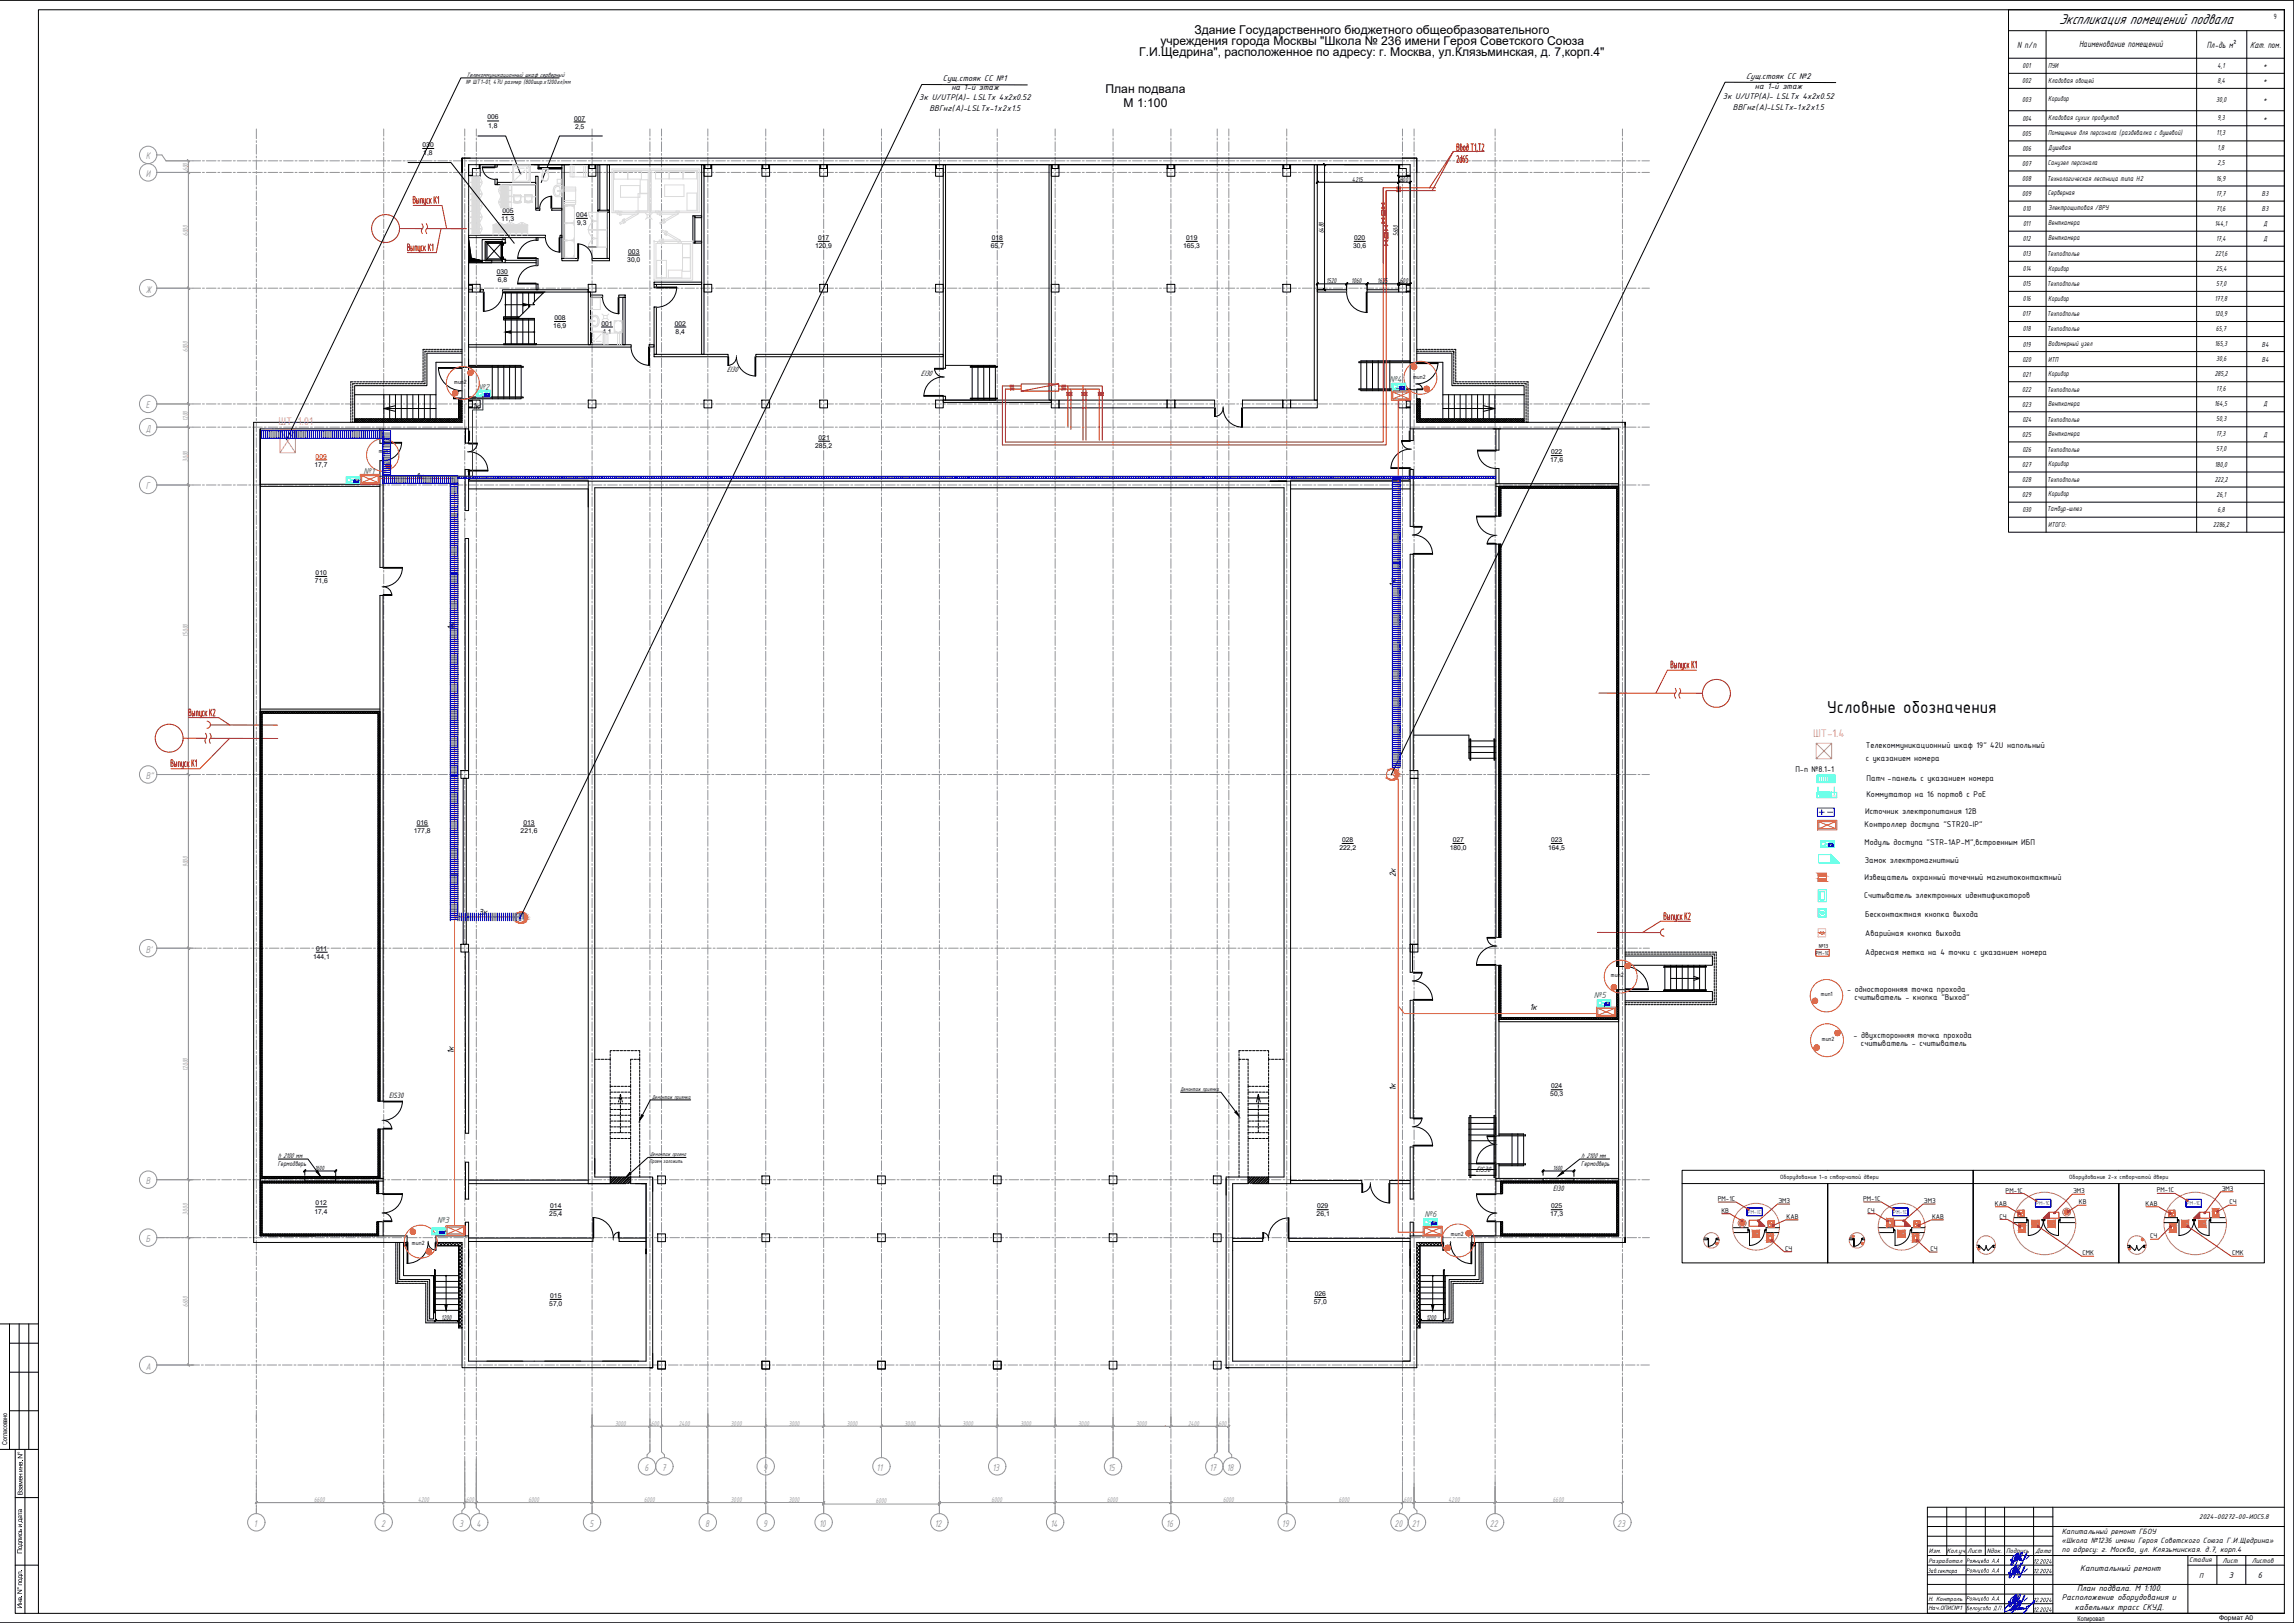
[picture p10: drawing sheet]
<svg xmlns="http://www.w3.org/2000/svg" width="1189mm" height="841mm" viewBox="0 0 1189 841" stroke-linecap="round" stroke-linejoin="round" font-family="sans-serif">
<defs><g id="words">
<text font-size="9.7" x="947" y="369">Условные обозначения</text>
<text font-size="8.1" x="1067" y="13">Экспликация помещений подвала</text>
<g font-size="6.3">
<text x="619" y="17">Здание Государственного бюджетного общеобразовательного</text>
<text x="601" y="23">учреждения города Москвы &quot;Школа № 236 имени Героя Советского Союза</text>
<text x="590" y="29">Г.И.Щедрина&quot;, расположенное по адресу: г. Москва, ул.Клязьминская, д. 7,корп.4&quot;</text>
<text x="573" y="48">План подвала</text>
<text x="582" y="56">М 1:100</text>
</g>
<g font-size="6.2" fill="#f0f">
<text x="144" y="220">ШТ-1.01</text>
<text x="940" y="382">ШТ-1.4</text>
</g>
<g font-size="5.4" fill="#939598">
<text x="76" y="83">К</text>
<text x="76" y="92">И</text>
<text x="76" y="152">Ж</text>
<text x="76" y="212">Е</text>
<text x="76" y="224">Д</text>
<text x="76" y="254">Г</text>
<text x="76" y="404">В&quot;</text>
<text x="76" y="494">В'</text>
<text x="76" y="614">В</text>
<text x="76" y="644">Б</text>
<text x="76" y="710">А</text>
<text x="334" y="762">6</text>
<text x="343" y="762">7</text>
<text x="395" y="762">9</text>
<text x="454" y="762">11</text>
<text x="514" y="762">13</text>
<text x="574" y="762">15</text>
<text x="627" y="762">17</text>
<text x="636" y="762">18</text>
<text x="132" y="791">1</text>
<text x="197" y="791">2</text>
<text x="238" y="791">3</text>
<text x="247" y="791">4</text>
<text x="305" y="791">5</text>
<text x="365" y="791">8</text>
<text x="395" y="791">9</text>
<text x="424" y="791">10</text>
<text x="484" y="791">12</text>
<text x="544" y="791">14</text>
<text x="604" y="791">16</text>
<text x="664" y="791">19</text>
<text x="723" y="791">20</text>
<text x="732" y="791">21</text>
<text x="772" y="791">22</text>
<text x="838" y="791">23</text>
</g>
<g font-size="5">
<text x="1045" y="25">N п/п</text>
<text x="1077" y="24">Наименование помещений</text>
<text x="1144" y="25">Пл-дь м²</text>
<text x="1166" y="25">Кат. пом.</text>
</g>
<g font-size="4.9" fill="#0f0">
<text x="720" y="198">№4</text>
<text x="247" y="202">№2</text>
<text x="188" y="246">№1</text>
<text x="826" y="517">№5</text>
<text x="226" y="634">№3</text>
<text x="738" y="631">№6</text>
</g>
<g font-size="4.9">
<text x="245" y="212">1к</text>
<text x="215" y="248">1к</text>
<text x="723" y="304" transform="rotate(-90 723 304)">1к</text>
<text x="235" y="326" transform="rotate(-90 235 326)">1к</text>
<text x="723" y="455" transform="rotate(-90 723 455)">2к</text>
<text x="248" y="474">3к</text>
<text x="793" y="524">1к</text>
<text x="235" y="546" transform="rotate(-90 235 546)">1к</text>
<text x="723" y="566" transform="rotate(-90 723 566)">1к</text>
</g>
<g font-size="4.7">
<text x="489" y="42">Сущ.стояк СС №1</text>
<text x="905" y="41">Сущ.стояк СС №2</text>
<text x="493" y="47">на 1-й этаж</text>
<text x="909" y="46">на 1-й этаж</text>
<text x="476" y="52">3к U/UTP(A)- LSLTx 4x2x0.52</text>
<text x="893" y="51">3к U/UTP(A)- LSLTx 4x2x0.52</text>
<text x="482" y="58">ВВГнг(А)-LSLTx-1х2х1.5</text>
<text x="898" y="57">ВВГнг(А)-LSLTx-1х2х1.5</text>
<text x="967" y="388">Телекоммуникационный шкаф 19&quot; 42U напольный</text>
<text x="967" y="394">с указанием номера</text>
<text x="930" y="400">П-п №8.1-1</text>
<text x="967" y="405">Патч -панель с указанием номера</text>
<text x="967" y="413">Коммутатор на 16 портов с РоЕ</text>
<text x="967" y="422">Источник электропитания 12В</text>
<text x="966" y="429">Контроллер доступа &quot;STR20-IP&quot;</text>
<text x="966" y="438">Модуль доступа &quot;STR-1АР-М&quot;,встроенным ИБП</text>
<text x="966" y="447">Замок электромагнитный</text>
<text x="966" y="456">Извещатель охранный точечный магнитоконтактный</text>
<text x="966" y="465">Считыватель электронных идентификаторов</text>
<text x="967" y="475">Бесконтактная кнопка выхода</text>
<text x="967" y="485">Аварийная кнопка выхода</text>
<text x="967" y="495">Адресная метка на 4 точки с указанием номера</text>
<text x="957" y="514">- односторонняя точка прохода</text>
<text x="961" y="518">считыватель - кнопка &quot;Выход&quot;</text>
<text x="961" y="538">- двухсторонняя точка прохода</text>
<text x="964" y="542">считыватель - считыватель</text>
<text x="1078" y="814">Капитальный ремонт</text>
<text x="1155" y="818">3</text>
<text x="1170" y="818">6</text>
<text x="1076" y="824">План подвала. М 1:100.</text>
<text x="1068" y="829">Расположение оборудования и</text>
<text x="1075" y="834">кабельных трасс СКУД.</text>
</g>
<g font-size="4.3">
<text x="377" y="193">EI30</text>
<text x="477" y="195">EI30</text>
<text x="202" y="569">EIS30</text>
<text x="765" y="607">EIS30</text>
<text x="805" y="617">EI30</text>
<text x="1069" y="795">Капитальный ремонт ГБОУ</text>
<text x="1068" y="800">«Школа №1236 имени Героя Советского Союза Г.И.Щедрина»</text>
<text x="1069" y="804">по адресу: г. Москва, ул. Клязьминская. д.7, корп.4</text>
</g>
<text font-size="4.2" x="1178" y="10">9</text>
<g font-size="4">
<text x="1048" y="35">001</text>
<text x="1061" y="35">ПУИ</text>
<text x="1149" y="35">4,1</text>
<text x="1173" y="35">*</text>
<text x="1048" y="43">002</text>
<text x="1061" y="43">Кладовая овощей</text>
<text x="1149" y="43">8,4</text>
<text x="1173" y="43">*</text>
<text x="1048" y="53">003</text>
<text x="1061" y="52">Коридор</text>
<text x="1149" y="53">30,0</text>
<text x="1173" y="53">*</text>
<text x="1048" y="63">004</text>
<text x="1061" y="62">Кладовая сухих продуктов</text>
<text x="1149" y="62">9,3</text>
<text x="1173" y="63">*</text>
<text x="1048" y="70">005</text>
<text x="1061" y="70">Помещение для персонала (раздевалка с душевой)</text>
<text x="1149" y="70">11,3</text>
<text x="1062" y="78">Душевая</text>
<text x="1149" y="78">1,8</text>
<text x="1048" y="78">006</text>
<text x="1048" y="86">007</text>
<text x="1061" y="86">Санузел персонала</text>
<text x="1149" y="86">2,5</text>
<text x="1048" y="94">008</text>
<text x="1061" y="94">Технологическая лестница типа Н2</text>
<text x="1149" y="94">16,9</text>
<text x="1048" y="102">009</text>
<text x="1061" y="101">Серверная</text>
<text x="1148" y="101">17,7</text>
<text x="1172" y="102">В3</text>
<text x="1048" y="109">010</text>
<text x="1061" y="109">Электрощитовая /ВРУ</text>
<text x="1149" y="109">71,6</text>
<text x="1172" y="109">В3</text>
<text x="1048" y="117">011</text>
<text x="1061" y="117">Венткамера</text>
<text x="1148" y="117">144,1</text>
<text x="1173" y="117">Д</text>
<text x="1048" y="125">012</text>
<text x="1061" y="125">Венткамера</text>
<text x="1149" y="125">17,4</text>
<text x="1173" y="125">Д</text>
<text x="1048" y="133">013</text>
<text x="1061" y="133">Техподполье</text>
<text x="1148" y="133">221,6</text>
<text x="1048" y="141">014</text>
<text x="1061" y="140">Коридор</text>
<text x="1149" y="140">25,4</text>
<text x="1048" y="148">015</text>
<text x="1061" y="148">Техподполье</text>
<text x="1149" y="148">57,0</text>
<text x="1061" y="156">Коридор</text>
<text x="1148" y="156">177,8</text>
<text x="1048" y="156">016</text>
<text x="1048" y="164">017</text>
<text x="1061" y="164">Техподполье</text>
<text x="1148" y="164">120,9</text>
<text x="1048" y="172">018</text>
<text x="1061" y="172">Техподполье</text>
<text x="1148" y="172">65,7</text>
<text x="1048" y="180">019</text>
<text x="1061" y="179">Водомерный узел</text>
<text x="1148" y="179">165,3</text>
<text x="1172" y="180">В4</text>
<text x="1048" y="187">020</text>
<text x="1061" y="187">ИТП</text>
<text x="1149" y="187">30,6</text>
<text x="1172" y="187">В4</text>
<text x="1048" y="195">021</text>
<text x="1061" y="195">Коридор</text>
<text x="1148" y="195">285,2</text>
<text x="1048" y="203">022</text>
<text x="1061" y="203">Техподполье</text>
<text x="1149" y="203">17,6</text>
<text x="1048" y="211">023</text>
<text x="1061" y="210">Венткамера</text>
<text x="1148" y="211">164,5</text>
<text x="1173" y="211">Д</text>
<text x="1048" y="219">024</text>
<text x="1061" y="219">Техподполье</text>
<text x="1149" y="218">50,3</text>
<text x="1048" y="226">025</text>
<text x="1061" y="226">Венткамера</text>
<text x="1149" y="226">17,3</text>
<text x="1173" y="226">Д</text>
<text x="1149" y="234">57,0</text>
<text x="1048" y="234">026</text>
<text x="1061" y="234">Техподполье</text>
<text x="1048" y="242">027</text>
<text x="1061" y="242">Коридор</text>
<text x="1148" y="242">180,0</text>
<text x="1048" y="250">028</text>
<text x="1061" y="250">Техподполье</text>
<text x="1148" y="250">222,2</text>
<text x="1048" y="258">029</text>
<text x="1061" y="257">Коридор</text>
<text x="1149" y="257">26,1</text>
<text x="1048" y="265">030</text>
<text x="1061" y="265">Тамбур-шлюз</text>
<text x="1149" y="265">6,8</text>
<text x="1061" y="273">ИТОГО:</text>
<text x="1147" y="273">2286,2</text>
</g>
<g font-size="3.9" fill="#989898">
<text x="97" y="89" transform="rotate(-90 97 89)">600</text>
<text x="97" y="122" transform="rotate(-90 97 122)">6000</text>
<text x="97" y="182" transform="rotate(-90 97 182)">6000</text>
<text x="97" y="218" transform="rotate(-90 97 218)">1200</text>
<text x="97" y="239" transform="rotate(-90 97 239)">3000</text>
<text x="97" y="330" transform="rotate(-90 97 330)">15000</text>
<text x="97" y="449" transform="rotate(-90 97 449)">9000</text>
<text x="97" y="555" transform="rotate(-90 97 555)">12000</text>
<text x="97" y="629" transform="rotate(-90 97 629)">3000</text>
<text x="97" y="677" transform="rotate(-90 97 677)">6600</text>
<text x="319" y="739">3000</text>
<text x="337" y="739">600</text>
<text x="352" y="739">2400</text>
<text x="379" y="739">3000</text>
<text x="409" y="739">3000</text>
<text x="439" y="739">3000</text>
<text x="469" y="739">3000</text>
<text x="499" y="739">3000</text>
<text x="529" y="739">3000</text>
<text x="559" y="739">3000</text>
<text x="589" y="739">3000</text>
<text x="616" y="739">2400</text>
<text x="632" y="739">600</text>
<text x="163" y="778">6600</text>
<text x="217" y="778">4200</text>
<text x="242" y="778">600</text>
<text x="274" y="778">6000</text>
<text x="334" y="778">6000</text>
<text x="379" y="778">3000</text>
<text x="409" y="778">3000</text>
<text x="454" y="779">6000</text>
<text x="514" y="778">6000</text>
<text x="574" y="778">6000</text>
<text x="634" y="778">6000</text>
<text x="694" y="778">6000</text>
<text x="728" y="778">600</text>
<text x="751" y="778">4200</text>
<text x="805" y="778">6600</text>
</g>
<g font-size="3.9">
<text x="701" y="94">4215</text>
<text x="726" y="94">600</text>
<text x="686" y="121" transform="rotate(-90 686 121)">6480</text>
<text x="725" y="122" transform="rotate(-90 725 122)">5600</text>
<text x="687" y="147">1520</text>
<text x="700" y="147">1060</text>
<text x="714" y="147">1635</text>
<text x="726" y="147">600</text>
<text x="144" y="600">h 2100 мм</text>
<text x="820" y="600">h 2100 мм</text>
<text x="144" y="604">Гермодверь</text>
<text x="820" y="604">Гермодверь</text>
<text x="1039" y="618">РМ-1С</text>
<text x="1118" y="618">РМ-1С</text>
<text x="1151" y="617">ЭМЗ</text>
<text x="890" y="622">РМ-1С</text>
<text x="922" y="623">ЭМЗ</text>
<text x="966" y="622">РМ-1С</text>
<text x="997" y="623">ЭМЗ</text>
<text x="1074" y="618">ЭМЗ</text>
<text x="1077" y="624">КВ</text>
<text x="1155" y="624">СЧ</text>
<text x="892" y="628">КВ</text>
<text x="968" y="628">СЧ</text>
<text x="1034" y="625">КАВ</text>
<text x="1112" y="625">КАВ</text>
<text x="926" y="632">КАВ</text>
<text x="1001" y="632">КАВ</text>
<text x="1036" y="631">СЧ</text>
<text x="1114" y="642">СЧ</text>
<text x="925" y="648">СЧ</text>
<text x="1001" y="648">СЧ</text>
<text x="1079" y="650">СМК</text>
<text x="1157" y="650">СМК</text>
<text x="229" y="684">1200</text>
<text x="739" y="684">1200</text>
<text x="1140" y="787">2024-00272-00-ИОС5.8</text>
<text x="1135" y="810">Стадия</text>
<text x="1152" y="810">Лист</text>
<text x="1167" y="810">Листов</text>
<text x="1140" y="817">П</text>
</g>
<g font-size="3.6">
<text x="1000" y="805">Изм.</text>
<text x="1009" y="805">Кол.уч.</text>
<text x="1020" y="805">Лист</text>
<text x="1030" y="805">Nдок.</text>
<text x="1040" y="805">Подпись</text>
<text x="1055" y="805">Дата</text>
</g>
<g font-size="3.5">
<text x="242" y="40">Телекоммуникационный шкаф серверный</text>
<text x="241" y="44">№ ШТ1-01, 47U размер (800шир.х1200гл)мм</text>
<text x="253" y="62">006</text>
<text x="297" y="62">007</text>
<text x="253" y="66">1,8</text>
<text x="298" y="67">2,5</text>
<text x="219" y="76">030</text>
<text x="219" y="80">1,8</text>
<text x="260" y="110">005</text>
<text x="299" y="112">004</text>
<text x="260" y="115">11,3</text>
<text x="299" y="117">9,3</text>
<text x="424" y="124">017</text>
<text x="514" y="124">018</text>
<text x="615" y="124">019</text>
<text x="702" y="124">020</text>
<text x="326" y="131">003</text>
<text x="422" y="129">120,9</text>
<text x="513" y="129">65,7</text>
<text x="613" y="129">165,3</text>
<text x="701" y="129">30,6</text>
<text x="325" y="136">30,0</text>
<text x="257" y="142">030</text>
<text x="258" y="146">6,8</text>
<text x="287" y="166">008</text>
<text x="287" y="170">16,9</text>
<text x="312" y="169">001</text>
<text x="312" y="173">4,1</text>
<text x="350" y="169">002</text>
<text x="350" y="173">8,4</text>
<text x="424" y="228">021</text>
<text x="423" y="232">285,2</text>
<text x="803" y="240">17,6</text>
<text x="804" y="235">022</text>
<text x="163" y="242">17,7</text>
<text x="164" y="298">010</text>
<text x="163" y="302">71,6</text>
<text x="214" y="432">177,8</text>
<text x="216" y="427">016</text>
<text x="270" y="432">221,6</text>
<text x="271" y="427">013</text>
<text x="696" y="436">028</text>
<text x="753" y="436">027</text>
<text x="804" y="436">023</text>
<text x="694" y="441">222,2</text>
<text x="751" y="441">180,0</text>
<text x="802" y="441">164,5</text>
<text x="162" y="497">144,1</text>
<text x="164" y="493">011</text>
<text x="804" y="564">024</text>
<text x="803" y="568">50,3</text>
<text x="163" y="629">17,4</text>
<text x="164" y="625">012</text>
<text x="285" y="626">014</text>
<text x="683" y="626">029</text>
<text x="804" y="626">025</text>
<text x="285" y="630">25,4</text>
<text x="682" y="630">26,1</text>
<text x="803" y="630">17,3</text>
<text x="681" y="672">026</text>
<text x="285" y="677">57,0</text>
<text x="285" y="673">015</text>
<text x="681" y="676">57,0</text>
<text x="4" y="749" transform="rotate(-90 4 749)">Согласовано</text>
<text x="12" y="775" transform="rotate(-90 12 775)">Взамен инв</text>
<text x="11" y="805" transform="rotate(-90 11 805)">Подпись и дата</text>
<text x="1019" y="810">Роянцева А</text>
<text x="1034" y="810">.А</text>
<text x="11" y="814" transform="rotate(-90 11 814)">.</text>
<text x="999" y="815">Зав .сектора</text>
<text x="999" y="810">Разработал</text>
<text x="1019" y="815">Роянцева А</text>
<text x="1034" y="815">.А</text>
<text x="11" y="823" transform="rotate(-90 11 823)">подл</text>
<text x="11" y="834" transform="rotate(-90 11 834)">Инв . N°</text>
<text x="999" y="830">Н. Контроль</text>
<text x="1019" y="829">Роянцева А</text>
<text x="1034" y="829">.А.</text>
<text x="999" y="835">Нач.ОПИС№1</text>
<text x="1019" y="834">Белоусова Д</text>
<text x="1035" y="834">.П.</text>
<text x="1077" y="840">Копировал</text>
<text x="1150" y="839">Формат А0</text>
</g>
<text font-size="3.5" fill="#f00" x="164" y="238">009</text>
<g font-size="3.4">
<text x="732" y="196">тип2</text>
<text x="235" y="199">тип2</text>
<text x="196" y="235">тип1</text>
<text x="835" y="506">тип2</text>
<text x="944" y="516">тип1</text>
<text x="944" y="539">тип2</text>
<text x="163" y="606">1600</text>
<text x="805" y="606">1600</text>
<text x="923" y="611">Оборудование 1-о створчатой двери</text>
<text x="1072" y="611">Оборудование 2-х створчатой двери</text>
<text x="752" y="641">тип2</text>
<text x="214" y="645">тип2</text>
</g>
<text font-size="3.3" x="943" y="491">№13</text>
<g font-size="3.1">
<text x="941" y="495">РМ-1C</text>
<text x="338" y="569">Демонтаж приямка</text>
<text x="612" y="565">Демонтаж приямка</text>
<text x="337" y="599">Демонтаж проема</text>
<text x="337" y="603">Проем заложить</text>
</g>
<g font-size="3.1" fill="#00f">
<text x="906" y="629">РМ-1С</text>
<text x="981" y="629">РМ-1С</text>
<text x="1055" y="624">РМ-1С</text>
<text x="1133" y="624">РМ-1С</text>
</g>
<text font-size="2.5" fill="#f0f" x="137" y="224">1000.0</text>
<text font-size="1.4" fill="#0ff" x="950" y="413">POE</text>
</g></defs>
<!-- layer: 0 -->
<g fill="none" stroke="#000" stroke-width=".52">
<path d="M0 0h1189v841M1041 5h143v271h-143zM1041 16h143M1060 16v260M1138 16v260M1164 16v260M1041 30h143M1041 38h143M1041 46h143M1041 57h143M219 77h6M248 70h14l8 20"/>
<path d="M253 63h5M297 63h6M312 70h-22l-10 25M1041 65h143M1041 73h143M211 84h23l33 42M239 82v137M239 82h5M239 82v7v-7h495v106M243 89v-4h488v143M243 91h2h-2zM243 85v145"/>
<path d="M245 87h4v4h-4zM248 85h1v2h-1zM249 85h478M250 86h7v1h-7zM250 86a6 6 0 0 0 6 7M257 93h1v3h-1zM257 85h1v2h-1zM258 95h20v1h-20zM278 91h1v17h-1zM279 85v2M291 85h1v49h-1zM291 87h-12h12"/>
<path d="M305 87h4v4h-4zM305 85v2zM308 85h1v2h-1zM310 85h1v24h-1zM315 85h1v24h-1zM364 85h1v99h-1zM365 87h4v4h-4zM365 85v2zM368 85h1v2h-1zM395 87h4v4h-4zM395 85v2zM398 85h1v2h-1z"/>
<path d="M425 87h4v4h-4zM425 85v2zM428 85h1v2h-1zM485 87h4v4h-4zM485 85v2zM544 85h1v122h-1zM545 87h4v4h-4zM545 85v2zM548 85h1v2h-1zM605 87h4v4h-4zM605 85v2zM608 85h1v2h-1z"/>
<path d="M665 87h4v4h-4zM665 85v2zM668 85h1v2h-1zM681 85h2v122h-2zM682 94h49M683 85v10M686 85v65M725 91h6M725 87h4v4h-4zM725 85v2zM725 85v65M727 82h7v7"/>
<path d="M729 91h2h-2zM1041 81h143M1041 89h143M1041 96h143M260 111h6M278 108h2v1h-2zM286 102v6zM286 102a6 6 0 0 0-6 6M286 108h5v1h-5zM299 113h5M310 109h6v1h-6zM315 110h1v24h-1z"/>
<path d="M317 110h.1M359 112h1v14h-1zM360 112h4v1h-4zM1041 104h143M1041 112h143M1041 120h143M243 135h7v1h-7zM243 124l1 10 6 1M243 122h40v1h-40zM243 135h12v1h-12zM250 124h12v2h-2v-1h-9v10h9v-2h1v1h-1h2v2h-12zM252 126h8v9h-8z"/>
<path d="M252 126v8h8M260 126l-8 8M260 126v9M260 127v-1h-8l8 8v-1M260 125v10zM260 126h1v1h-1zM261 123v1M261 134h1v1M262 125v1h-1M262 123v1M262 135h16M262 136h16"/>
<path d="M268 134h10h-10zM278 138a10 10 0 0 0-10 9M278 124a10 10 0 0 0-10 10M278 123h1v1h-1zM278 134v4h1v-4h-1M283 123a8 8 0 0 0 7 8M290 123v8zM290 122h1v1h-1zM291 134h9v1h-9zM299 126a8 8 0 0 1 8 8M299 126h1v8h-1zM305 128h4"/>
<path d="M307 134h9v1h-9zM326 132h5M360 125h4v1h-4zM424 125h6M514 125h6M615 125h6M702 125h6M1041 128h143M1041 135h143M243 150h2v1h-2zM243 147h2v1h-2zM245 147h4v4h-4z"/>
<path d="M249 150h2v1h-2zM251 151v10zM257 143h6M260 150h45v1h-45zM260 151a10 10 0 0 1-10 10M262 158h.1M262 152v12M265 152v12M268 152v12M268 147h10h-10zM271 152v10M272 158h-10"/>
<path d="M274 152v7M277 152v4M278 147h1v3h-1zM282 151l-6 6 1 1h-3l1 1-7 6M282 151h-21v1h21M305 147h4v4h-4zM305 151h1v28h-1zM306 153h6v1h-6zM312 154a8 8 0 0 0 9 9M320 154h1v9h-1zM321 153h3v1h-3zM323 154h1v25h-1z"/>
<path d="M339 146h25v1h-25zM339 147h1v2h-1zM339 159h1v25h-1zM340 149h11h-11zM351 149a11 11 0 0 1-11 10M365 147h4v4h-4zM425 147h4v4h-4zM485 147h4v4h-4zM545 147h4v4h-4zM605 147h4v4h-4zM665 147h4v4h-4zM682 147h49"/>
<path d="M683 150h15v1h-15zM683 147v3M683 150h4M698 151a11 11 0 0 0 10 11M698 147v3M708 151h1v11h-1zM709 147v3M709 150h16v1h-16zM725 147h6M725 147h4v4h-4zM729 147h2v1h-2zM729 151h2h-2z"/>
<path d="M1041 143h143M1041 151h143M1041 159h143M243 179h84v1h-84zM261 178h17v1h-17zM262 165h.1M262 166v12M262 165h15v13M264 172h13M265 165h.1M265 166v12M268 165h.1"/>
<path d="M268 166v12M269 165h-8h16M269 165h-7v1M269 164h-8v2h16M271 165h.1M271 166v12M274 165h.1M274 166v12M277 172h.1M287 167h6M307 172v6M312 169h5"/>
<path d="M327 180a10 10 0 0 0 10 9M336 180h1v9h-1zM336 179h3v1h-3zM350 169h5M1041 167h143M1041 174h143M182 199v1M183 198h-1M184 198h1M184 199h-1v1M185 199h1M185 198h1"/>
<path d="M186 199h1M187 198h1M188 199h1M188 198h1M189 199h1M190 198h1M191 199h1M191 198h1M192 199h1M193 198h1M194 199h1M194 198h1"/>
<path d="M195 199h1M196 198h1M197 199h1M197 198h1M198 199h1M199 198h1M200 199h1M200 198h1M201 199h1M202 198h1M203 199h1M203 198h1"/>
<path d="M204 199h1M205 198h1M206 199h1M206 198h1M207 199h1M208 198h1M209 199h1M209 198h1M210 199h1M211 198h1M212 199h1M212 198h1"/>
<path d="M213 199h1M214 198h1M215 199h1M215 198h1M216 199h1M217 198h1M218 199h1M219 197v1h-1M219 182v1M219 184v1M219 185v1M219 187v1"/>
<path d="M219 188v1M219 190v1M219 191v1M219 193v1M219 194v1M219 196v1M220 181h-1v1M220 198v1h-1M220 183v1M220 185v1M220 186v1M220 188v1"/>
<path d="M220 189v1M220 191v1M220 192v1M220 194v1M220 195v1M220 197v1M221 181h1M221 182h-1v1M222 182h1M222 181h1M223 182h1M224 181h1"/>
<path d="M225 182h1M225 181h1M226 182h1M227 181h1M227 190a12 12 0 0 0 12 12 4 4 0 0 0-4 5M227 190h12v1h-12zM228 182h1M228 181h1M229 182h1M230 181h1M231 182h1M231 181h1"/>
<path d="M232 182h1M233 181h1M234 182h1M234 181h1M235 182h1M236 181h1M237 182h1M237 181h1M238 182h1M239 181h.1M239 183h-18v17h-37v5M239 188h-13v17"/>
<path d="M243 189h27v1M243 190h28h-32M255 189v1M255 190v16M258 189v1M258 190v16M261 189v1M261 190v16M264 189v1M264 190v16M267 189v1M267 190v16"/>
<path d="M270 190v16M339 184h38v1h-38zM377 189a4 4 0 0 0 5-4 10 10 0 0 0 10 10M377 185h1v4h-1zM391 185h1v10h-1zM392 184h97v1h-97zM484 191a5 5 0 0 0 5 4M484 191h5h-5zM489 195a10 10 0 0 0-10 10M489 191h1v-106h-1v106M489 195h.1M490 189h14v1"/>
<path d="M503 190h14h-14zM504 189h12v1M504 190v16M507 189v1M507 190v16M510 189v1M510 190v16M513 189v1M513 190v16M516 190v16M705 188v13M708 187h.1"/>
<path d="M708 188v13M711 187h.1M711 188v13M714 187h.1M714 188v13M717 187h.1M717 188v13M720 187h.1M720 188v13M731 187h-26M731 187h-27v1h30M734 181h1"/>
<path d="M734 182h1M734 188h11h-11zM734 183h18v17h38v5M734 188h14v17M736 181h1M736 182h1M737 181h1M737 182h1M739 181h1M739 182h1M740 181h1M740 182h1"/>
<path d="M742 181h1M742 182h1M743 181h1M743 182h1M745 181h1M745 182h1M745 188a11 11 0 0 1-11 11l3 1v2M746 181h1M746 182h1M748 181h1M748 182h1M749 181h1"/>
<path d="M749 182h1M751 181h1M751 182h1M752 181h1M752 182h1v1M753 182v1M753 183v1M753 185v1M753 186v1M753 188v1M753 189v1M753 191v1"/>
<path d="M753 192v1M753 194v1M753 195v1M753 197v1M753 198v1h2M754 181v1M754 197v1h2M754 182v1M754 184v1M754 185v1M754 187v1M754 188v1"/>
<path d="M754 190v1M754 191v1M754 193v1M754 194v1M754 196v1M755 199h1M756 198h1M757 199h1M758 198h1M758 199h1M759 198h1M760 199h1"/>
<path d="M761 198h1M761 199h1M762 198h1M763 199h1M764 198h1M764 199h1M765 198h1M766 199h1M767 198h1M767 199h1M768 198h1M769 199h1"/>
<path d="M770 198h1M770 199h1M771 198h1M772 199h1M773 198h1M773 199h1M774 198h1M775 199h1M776 198h1M776 199h1M777 198h1M778 199h1"/>
<path d="M779 198h1M779 199h1M780 198h1M781 199h1M782 198h1M782 199h1M783 198h1M784 199h1M785 198h1M785 199h1M786 198h1M787 199h1"/>
<path d="M788 198h1M788 199h1M789 198h1M790 199h1v1M791 198h1M792 199v1M1041 182h143M1041 190h143M1041 198h143M182 200v1M182 202v1M182 203v1"/>
<path d="M182 205v1M182 206v1M182 208v1M182 209v1M182 211v1M182 212v1M182 214v1M182 215v1M182 217v1M182 218v1M183 200v1M183 202v1"/>
<path d="M183 203v1M183 205v1M183 206v1M183 208v1M183 209v1M183 211v1M183 212v1M183 214v1M183 215v1M183 217v1M183 218v1M184 205v14v-2h54v-10h32v-1"/>
<path d="M184 205h42v12l2 2M184 218l1 1 1-2 2 2 2-2 2 2M184 217l2 2M185 217l-1 2M185 219l2-2 2 2M186 217l1 2 2-2M189 219l2-2 2 2M192 219l2-2 1 2M192 217l-2 2-2-2-2 2-1-2-1 1M192 217l2 2M193 219l1-2 2 2 2-2 2 2 2-2 1 2 2-2 2 2 2-2 2 2 1-2 2 2 2-2 2 2 2-2 1 2 2-2 2 2 2-2 2 2 1-2 2 2 2-2 2 2M195 217l-2 2"/>
<path d="M195 217l2 2M197 217l-2 2M197 217l2 2M199 217l-2 2M199 205v12l2 2M199 212l6 1M201 217l-2 2M201 217l2 2M202 205v12M202 217l-1 2M203 217l1 2M204 217l-2 2"/>
<path d="M204 217l2 2M205 205v12M205 210l-6 2h27M206 217l-2 2M206 217l2 2M208 217l-2 2M208 205v12l2 2M210 217l-2 2M210 217l2 2M211 205v12M211 217l-1 2M212 217l1 2"/>
<path d="M213 217l-2 2M213 217l2 2M214 205v12M215 217l-2 2M215 217l2 2M217 217l-2 2M217 205v12l2 2M219 217l-2 2M219 217l2 2M220 205v12M220 217l-1 2M221 217l1 2"/>
<path d="M222 217l-2 2M222 217l2 2M223 205v12M224 217l-2 2M224 217l2 2M226 217l-2 2M228 217l-2 2M228 217l2 2M229 217l-1 2M230 217l1 2M231 217l-2 2M231 217l2 2"/>
<path d="M233 217l-2 2M233 217l2 2M235 206h4v1h-4zM238 217l1 2M238 216l1 2M238 215l1 2M238 214l1 2M238 214l1 1M238 213l1 1M238 211l1 2M238 210l1 2M238 209l1 2"/>
<path d="M238 207l1 2M238 207l1 1-1 2M239 216l-2 3-2-2-2 2M239 217l-1 2-2-2-2 2-2-2-2 2-1-2-2 2-2-2-2 2-2-2-1 2-2-2-2 2-2-2-2 2-1-2-2 2-2-2-2 2-2-2-1 2-2-2-2 2-2-2-2 2-1-2-2 2-2-2M239 218l-1 1-1-2-2 2M239 207l-1 1 1 2M239 219h-108v425h80M239 219h.1M239 207l-1 2M239 209l-1 2M239 210l-1 2 1 2M239 211l-1 1"/>
<path d="M239 211l-1 2M239 212l-1 2M239 213l-1 2M239 214l-1 2M239 215l-3 4M243 206h28h-28M243 207h2v1h-2zM243 211h2h-2zM245 207h4v4h-4zM255 206v1M258 206v1M261 206v1"/>
<path d="M264 206v1M267 206v1M305 207h4v4h-4zM365 207h4v4h-4zM395 207h4v4h-4zM425 207h4v4h-4zM479 205h10h-10zM485 207h4v4h-4zM489 205v2h1M489 207h56v2h-56zM489 205h1v2M503 206h14v1h-14z"/>
<path d="M504 207h.1M507 207h.1M510 207h.1M513 207h.1M516 207h-26M545 207h4v4h-4zM549 207h56v4h-56zM605 207h4v4h-4zM609 207h20v4h-20zM629 211h1v5h-1zM634 211a10 10 0 0 0 10 10M634 211a5 5 0 0 1-5 5"/>
<path d="M643 211h1v10h-1zM644 207h21v4h-21zM665 207h4v4h-4zM669 207h14v4h-14zM705 202h26M708 202h.1M711 202h.1M714 202h.1M717 202h.1M720 202h.1M725 207h4v4h-4zM729 207h2v1h-2z"/>
<path d="M729 211h2h-2zM731 201h-27v1h30M734 214l2 2M734 211l2 2M734 210l2 2-2 1 2 2M734 213l2 1M734 209l2 2M734 207l2 2M734 216l3 3 2-2 1 2 2-2 2 2 2-2 2 2 1-2 2 2 2-2 2 2 2-2 1 2 2-2 2 2 2-2 2 2 1-2 2 2 2-2 2 2 2-2 1 2M734 207h2v10h54l-2 2-2-2-2 2-1-2-2 2-2-2-2 2-2-2-1 2-2-2M734 202h3h-3zM734 202v17h108v425"/>
<path d="M734 207h1l1 1-2 2M735 207h1M736 207l-2 1 2 2M736 213l-2 2 4 4M736 207l-2 2M736 209l-2 2M736 210l-2 2 2 2M736 211l-2 1M736 212l-2 2M736 214l-2 2M736 215l-2 2 2 2M736 216l-2 2"/>
<path d="M736 217l-2 2M738 217l-2 2M738 217l2 2M739 217l-1 2M740 217l1 2M741 217l-2 2M741 217l2 2M743 217l-2 2M743 217l2 2M745 217l-2 2M745 217l2 2M747 217l-2 2"/>
<path d="M747 217l2 2M748 217l-1 2M749 217l1 2M750 217l-2 2M750 217l2 2M751 205v12M752 217l-2 2M752 217l2 2M754 205v12l-2 2M754 217l2 2M756 217l-2 2M756 217l2 2"/>
<path d="M757 205v12M757 217l-1 2M758 217l1 2M759 217l-2 2M759 217l2 2M760 205v12M761 217l-2 2M761 217l2 2M763 205v12l-2 2M763 217l2 2M765 217l-2 2M765 217l2 2"/>
<path d="M766 205v12M766 217l-1 2M767 217l1 2M768 217l-2 2M768 219l2-2 2 2M769 210l6 2h-27M769 205v12M772 205v12l-2 2-2-2M772 219l2-2 2 2M775 205v12M775 212l-6 1M775 219l2-2 2 2 2-2 2 2 1-2 2 2 2-2 2 2"/>
<path d="M776 219l2-2 2 2M780 217l-2 2-2-2-1 2-2-2-2 2-2-2-2 2-1-2-2 2-2-2-2 2-2-2-1 2-2-2-2 2-2-2-2 2-1-2-2 2-2-2-2 2-2-2-1 2-2-2-2 2-1-1M780 217l2 2M782 217l-2 2M782 217l2 2M783 217l-1 2M784 217l1 2M785 217l-2 2M785 217l2 2M787 217l-2 2M787 217l2 2M789 217l-2 2"/>
<path d="M789 217l1 1M790 205h-42v12M790 218l-1 1M790 205v14M790 219h.1M791 200v1M791 202v1M791 203v1M791 205v1M791 206v1M791 208v1M791 209v1"/>
<path d="M791 211v1M791 212v1M791 214v1M791 215v1M791 217v1M791 218v1h1v-1M792 200v1M792 202v1M792 203v1M792 205v1M792 206v1M792 208v1"/>
<path d="M792 209v1M792 211v1M792 212v1M792 214v1M792 215v1M792 217v1M842 220v-1v2M1041 206h143M1041 213h143M135 222v329M197 222v8h2v-8M199 239v55"/>
<path d="M199 239h-2v55h1M199 229h9v1h-9zM208 229a10 10 0 0 1-9 10M241 230v-8v8M241 230h2M243 222h-108v29M243 230h4h-4zM243 223v5M247 230a4 4 0 0 1-4 4 10 10 0 0 1 10 10M424 229h6M726 228a4 4 0 0 0 5 5 10 10 0 0 0-10 10M726 228h5v1h-5z"/>
<path d="M730 223v5M731 222h43M732 222v6h-1M766 233a10 10 0 0 0 9 10M766 233h9v1h-9zM774 222h65M775 222v12M777 222v11h-2M804 236h6M839 222v418h-76M839 222v59M1041 221h143"/>
<path d="M1041 229h143M1041 237h143M135 252h62M135 251h62M241 243h2v22h-2zM243 249h62M243 244h10h-10zM243 253h62M243 243v6h62M305 249h362h-9M305 249v364h11v-4M662 249h69"/>
<path d="M669 253h62M669 249v364M721 242h10v1h-10zM730 243v6h-61M731 243h1v30h-1zM775 252h64M775 243v25M775 243h2v8M775 251h64M777 252l1 1M777 260l1 1M777 256l1 1"/>
<path d="M777 253l1 1M777 252v15M778 253l-1 1 1 1M778 254l-1 1 1 1M778 255l-1 1M778 256l-1 1 1 1M778 257l-1 1 1 1M778 258l-1 1 1 1M778 259l-1 1M778 260l-1 1 1 1M778 253l1-1 1 1M779 253l1-1 1 1"/>
<path d="M779 253l-1-1-1 1 1 1M780 253l1-1 1 1M782 253l1-1 1 1M782 252l-1 1M782 252l1 1M783 253l1-1 1 1M785 253l1-1 1 1M785 252l-1 1M785 252l1 1M786 253l1-1 1 1M787 253l1-1 1 1M789 253l1-1 1 1"/>
<path d="M789 252l-1 1M789 252l1 1M790 253l1-1 1 1M791 253l1-1 1 1M792 253l1-1 1 1M792 252l-1 1M793 252l1 1M794 253l1-1 1 1M794 252l-1 1M794 252l1 1M796 253l1-1 1 1M796 252l-1 1"/>
<path d="M796 252l1 1M798 253l1-1 1 1M798 252l-1 1M798 252l1 1M800 253l1-1 1 1M800 252l-1 1M800 252l1 1M801 253l1-1 1 1M801 252l-1 1M802 252l1 1M803 253l1-1 1 1M803 252l-1 1"/>
<path d="M803 252l1 1M805 253l1-1 1 1M805 252l-1 1M805 252l1 1M806 253l1-1 1 1M807 253l1-1 1 1M809 253l1-1 1 1M809 252l-1 1M809 252l1 1M809 253l1-1 2 1M810 253l1-1 1 1M812 253l1-1 1 1"/>
<path d="M812 252l-1 1M812 252l1 1M813 253l1-1 1 1M814 253l1-1 1 1M816 253l1-1 1 1M816 252l-1 1M816 252l1 1M817 253l1-1 1 1M818 253l1-1 1 1M819 253l1-1 1 1M820 253l1-1 1 1M821 253l1-1 1 1"/>
<path d="M822 253l1-1 1 1M823 253l1-1 1 1M824 253l1-1 1 1M825 253l1-1 1 1M826 253l1-1 1 1M827 253l1-1 1 1M828 253l1-1 1 1M829 253l1-1 1 1M830 253l1-1 1 1M831 253l1-1 1 1M832 253l1-1 1 1M833 253l1-1 1 1"/>
<path d="M834 253l1-1 1 1M835 253l1-1 1 1M836 253l1-1 2 1-1 1 1 1M836 252v1M837 252l1 1M838 256l1 1M838 252l-1 1M838 252l1 1M839 252l-1 1 1 1M839 254l-1 1 1 1M839 255l-1 1M839 256l-1 1 1 1"/>
<path d="M839 257l-1 1 1 1M839 258l-1 1 1 1M839 259l-1 1 1 1M839 260l-1 1 1 1M1041 245h143M1041 252h143M241 269h.1M732 273h5h-5zM737 273a4 4 0 0 1-5 4 10 10 0 0 1 10 10M765 267h10v1h-10zM765 267a10 10 0 0 0 10 10 5 5 0 0 0-4 5M775 267h3v-14h60v248h4a12 12 0 0 1 12 12"/>
<path d="M777 266l1 1M777 267v-15h62v253M777 267v-15h62v249M778 267h-1M778 261l-1 1 1 1M778 262l-1 1 1 1M778 263l-1 1 1 1M778 264l-1 1 1 1M778 265l-1 1M778 266l-1 1M838 269l1 1-1 1 1 1-1 1M838 273l1 1-1 1"/>
<path d="M838 275l1 1-1 1M838 277l1 1-1 1M838 278l1 1-1 1M839 261l-1 1 1 1-1 1 1 1M839 262l-1 1 1 1M839 264l-1 1 1 1M839 265l-1 1 1 1-1 1 1 1M839 266l-1 1 1 1M839 268l-1 1 1 1M839 269l-1 1M839 269l-1 1 1 1M839 271l-1 1 1 1"/>
<path d="M839 273l-1 1 1 1M839 275l-1 1 1 1M839 277l-1 1 1 1M839 278l-1 1 1 1M1041 260h143M1041 268h143M164 299h5M199 294h10h-10zM209 294a10 10 0 0 1-10 10 5 5 0 0 1 4 5M732 287h-1v112M732 287h10h-10zM732 287v112"/>
<path d="M771 282h4h-4zM775 282v204M775 282h3M777 282v204M777 282v204h1M777 284l1 1M777 298l1 1M777 295l1 1M777 291l1 1M777 289l1 1M777 288l1 1M777 286l1 1"/>
<path d="M777 282l1 1M777 282h.1M778 282h.1M778 284l-1 1 1 1M778 286l-1 1M778 287l-1 1 1 1M778 291l-1 1 1 1M778 292l-1 1 1 1M778 295l-1 1 1 2M778 296l-1 1 1 1M778 299l-1 1 1 1M778 300l-1 1 1 1"/>
<path d="M778 298l-1 1 1 1M778 282l-1 1 1 1M778 283l-1 1M778 285l-1 1M778 286l-1 1 1 1M778 288l-1 1M778 289l-1 1 1 1M778 290l-1 1M778 293l-1 1 1 1M778 294l-1 1M778 295l-1 1 1 1M778 297l-1 1"/>
<path d="M778 282v204M838 280l1 1-1 1M838 282l1 1-1 1M838 284l1 1-1 1M838 287l1 1-1 1M838 291l1 1-1 1 1 1M838 295l1 1h-1l1 1M838 298l1 1M838 289l1 1M838 286l1 1M839 280l-1 1 1 1M839 282l-1 1 1 1"/>
<path d="M839 284l-1 1 1 1M839 286l-1 1 1 1M839 286l-1 2M839 287l-1 1 1 1M839 289l-1 1 1 1M839 290l-1 1M839 291l-1 1 1 1M839 293l-1 1 1 1M839 294l-1 1M839 295l-1 1 1 1M839 296l-1 1 1 1M839 297l-1 1"/>
<path d="M839 298l-1 1 1 1M839 299l-1 1 1 1M199 309v262M199 309h-2v262M199 308h4v1h-4zM777 319l1 1M777 315l1 1M777 312l1 1M777 308l1 1M777 302l1 1M778 301l-1 1M778 304l-1 1 1 1"/>
<path d="M778 305l-1 1 1 1M778 308l-1 1 1 1M778 309l-1 1 1 1M778 312l-1 1 1 1M778 312l-1 2 1 1M778 313l-1 1 1 1M778 316l-1 1 1 1M778 317l-1 1 1 1M778 318l-1 1M778 303l-1 1 1 1M778 302l-1 1 1 1M778 306l-1 1 1 1"/>
<path d="M778 307l-1 1M778 310l-1 1 1 1M778 311l-1 1M778 314l-1 1M778 315l-1 1 1 1M778 319l-1 1 1 1M778 320l-1 1M838 319l1 1-1 1 1 1-1 1M838 315l1 1M838 312l1 1M838 302l1 1M839 300l-1 1 1 1"/>
<path d="M839 301l-1 1M839 302l-1 1 1 1M839 303l-1 1 1 1M839 304l-1 1 1 1M839 305l-1 1 1 1M839 306l-1 1 1 1M839 307l-1 1 1 1M839 308l-1 1 1 1M839 309l-1 1 1 1M839 310l-1 1 1 1M839 311l-1 1M839 312l-1 1 1 1"/>
<path d="M839 313l-1 1h1l-1 1M839 313l-1 1 1 1M839 315l-1 1 1 1M839 316l-1 1 1 1-1 1M839 317l-1 1 1 1M839 319l-1 1 1 1M777 330l1 1M777 324l1 1M777 323l1 1M777 337l1 1M777 335l1 1M777 333l1 1"/>
<path d="M777 332l1 1M777 328l1 1M777 326l1 1M777 321l1 1M778 321l-1 1 1 1M778 321l-1 1M778 325l-1 1M778 326l-1 1 1 1M778 329l-1 1M778 330l-1 1 1 1M778 330l-1 1M778 333l-1 1 1 1"/>
<path d="M778 334l-1 1M778 335l-1 1 1 1M778 338l-1 1 1 1M778 339l-1 1 1 1M778 328l-1 1 1 1M778 324l-1 1 1 1M778 322l-1 1 1 1M778 323l-1 1M778 327l-1 1M778 331l-1 1 1 1M778 332l-1 1M778 336l-1 1"/>
<path d="M778 337l-1 1 1 1M778 339l-1 1M838 322l1 1-1 1M838 324l1 1-1 1M838 326l1 1-1 1M838 328l1 1-1 1M838 330l1 1-1 1M838 331l1 1-1 1M838 333l1 1-1 1 1 1-1 1M838 337l1 1-1 1 1 1M839 321l-1 1 1 1M839 322l-1 1 1 1"/>
<path d="M839 324l-1 1 1 1M839 326l-1 1 1 1M839 328l-1 1 1 1M839 330l-1 1 1 1M839 331l-1 1 1 1M839 333l-1 1 1 1M839 335l-1 1 1 1M839 337l-1 1 1 1M839 339l-1 1 1 1M839 339l-1 2M777 354l1 1M777 350l1 1"/>
<path d="M777 358l1 1M777 344l1 1M777 341h1M778 341l-1 1 1 1M778 342l-1 1 1 1M778 343l-1 1M778 346l-1 1 1 1M778 347l-1 1 1 1M778 348l-1 1 1 1M778 350l-1 1 1 1M778 351l-1 1 1 1M778 354l-1 1 1 1"/>
<path d="M778 356l-1 1 1 1M778 358l-1 1 1 1M778 359l-1 1 1 1M778 355l-1 1 1 1M778 340l-1 1 1 1M778 344l-1 1 1 1M778 345l-1 1 1 1M778 348l-1 1 1 2M778 349l-1 1M778 352l-1 1 1 1M778 353l-1 1M778 357h-1"/>
<path d="M778 357l-1 1 1 1M838 357l1 2M838 354l1 1M838 344l1 1M838 340l1 1M839 340l-1 1 1 1M839 341l-1 1 1 1M839 342l-1 1 1 1M839 343l-1 1M839 344l-1 1 1 1M839 345l-1 1 1 1M839 346l-1 1 1 1"/>
<path d="M839 347l-1 1 1 1M839 348l-1 1 1 1M839 349l-1 1 1 1M839 350l-1 1 1 1M839 351l-1 1 1 1M839 352l-1 1 1 1M839 353l-1 1M839 354l-1 1 1 1M839 355l-1 1 1 1-1 1M839 356l-1 1 1 1M839 357l-1 1 1 1M839 358l-1 1 1 1-1 1"/>
<path d="M839 359l-1 1 1 1M135 367h62M135 369h62M135 379l1 1M135 378l1 1M135 377l1 1M135 376l1 2M135 376l1 1M135 375l1 1M135 374l1 1M135 373l1 1M135 372l1 1"/>
<path d="M135 371l1 1M135 370l1 1M135 369l1 1M135 369l1 1 1-1M135 369h.1M136 370l-1 1M136 371l-1 1M136 372l-1 1M136 373l-1 1M136 374l-1 1M136 375l-1 1M136 376l-1 1"/>
<path d="M136 377l-1 1M136 378l-1 1M136 379l-1 1M136 380l-1 1M136 369l1 1 1-1M136 369l-1 1M137 369l1 1 1-1M138 369l1 1 1-1M139 369l1 1 1-1M140 369l1 1 1-1M141 369l1 1 1-1M142 369l1 1 1-1"/>
<path d="M143 369l1 1 1-1M144 369l1 1 1-1M145 369l1 1 1-1M146 369l1 1 1-1M147 369l1 1 1-1M148 369l1 1 1-1M149 369l1 1 1-1M150 369l1 1 1-1M151 369l1 1 1-1M152 369l1 1 1-1M153 369l1 1 1-1M154 369l1 1 1-1"/>
<path d="M155 369l1 1 1-1M156 369l1 1M157 369l1 1 1-1M157 369l2 1 1-1M158 369l-1 1M158 369l1 1 1-1M159 369l1 1M160 369l1 1 1-1M161 369l1 1 1-1M161 369l-1 1M162 369l1 1 1-1M163 369l1 1"/>
<path d="M164 369l1 1 1-1M165 369l1 1 1-1M165 369l-1 1M166 369l1 1 1-1M166 369l1 1M167 369l1 1 1-1M168 369l1 1M169 369l-1 1M169 369l1 1 1-1M170 369l1 1M170 369l-1 1M171 369l1 1 1-1"/>
<path d="M172 369l1 1M172 369l-1 1M173 369l1 1 1-1M174 369l1 1M174 369l-1 1M175 369l1 1 1-1M175 369l1 1M176 369l-1 1M176 369l1 1 1-1M177 369l1 1 1-1M178 369l-1 1M178 369l1 1 1-1"/>
<path d="M179 369l1 1M180 369l1 1 1-1M181 369l1 1 1-1M181 369l-1 1M182 369l1 1 1-1M183 369l1 1 1-1M184 369l1 1 1-1M185 369l1 1 1-1M186 369l1 1 1-1M187 369l1 1 1-1M188 369l1 1 1-1M189 369l1 1 1-1"/>
<path d="M190 369l1 1 1-1M191 369l1 1 1-1M192 369l1 1 1-1M193 369l1 1 1-1M194 369l1 1 1-1M195 369l2 1M196 379l1 1M196 378l1 1M196 377l1 1M196 376l1 2M196 376l1 1M196 375l1 1"/>
<path d="M196 374l1 1M196 373l1 1M196 372l1 1M196 371l1 1M196 370l1 1M196 369h1M197 369l-1 1M197 370l-1 1M197 371l-1 1M197 372l-1 1M197 373l-1 1M197 374l-1 1"/>
<path d="M197 375l-1 1M197 376l-1 1M197 377l-1 1M197 378l-1 1M197 379l-1 1M197 380l-1 1M777 379l1 1M777 376l1 1M777 377l1 1M777 374l1 1M777 372l1 1M777 370l1 1"/>
<path d="M777 368l1 1M777 367l1 1M777 365l1 1M777 363l1 1M777 361l1 1M778 363l-1 1 1 1M778 364l-1 1M778 366l-1 1 1 1M778 367l-1 1M778 368l-1 1 1 1M778 371l-1 1M778 372l-1 1 1 1"/>
<path d="M778 373l-1 1M778 376l-1 1M778 380l-1 1M778 379l-1 1 1 1M778 360l-1 1M778 361l-1 1 1 1M778 362l-1 1M778 365l-1 1 1 1M778 365l-1 1M778 369l-1 1M778 370l-1 1 1 1M778 374l-1 1 1 1"/>
<path d="M778 374l-1 1M778 375l-1 1 1 1M778 377l-1 1 1 1M778 378l-1 1M838 366l1 1-1 1M838 368l1 1-1 1M838 370l1 1-1 1M838 372l1 1-1 1M838 374l1 1-1 1M838 375l1 1-1 1M838 377l1 1-1 1M838 379l1 1-1 1"/>
<path d="M838 365l1 1M838 361l1 1M839 361l-1 1 1 1M839 362l-1 1 1 1-1 1M839 363l-1 1 1 1M839 365l-1 1 1 1M839 366l-1 1M839 366l-1 1 1 1M839 368l-1 1 1 1M839 370l-1 1 1 1M839 372l-1 1 1 1M839 374l-1 1 1 1"/>
<path d="M839 375l-1 1 1 1M839 377l-1 1 1 1M839 379l-1 1 1 1M135 400l1 1M135 399l1 1M135 398l1 1M135 397l1 1M135 396l1 1M135 395l1 1M135 394l1 1M135 393l1 1M135 392l1 1"/>
<path d="M135 391l1 1M135 390l1 1M135 389l1 1M135 388l1 1M135 387l1 1M135 386l1 1M135 386h1M135 385l1 1M135 384l1 1M135 383l1 1M135 382l1 1M135 381l1 1"/>
<path d="M135 380l1 1M136 381l-1 1M136 382l-1 1M136 383l-1 1M136 384l-1 1M136 385l-1 1M136 386l-1 1M136 387l-1 1M136 388l-1 1M136 389l-1 1M136 390l-1 1M136 391l-1 1"/>
<path d="M136 392l-1 1M136 393l-1 1M136 394l-1 1M136 395l-1 1M136 396l-1 1M136 397l-1 1M136 398l-1 1M136 399l-1 1M136 400l-1 1M196 400l1 1M196 399l1 1M196 398l1 1"/>
<path d="M196 397l1 1M196 396l1 1M196 395l1 1M196 394l1 1M196 393l1 1M196 392l1 1M196 391l1 1M196 390l1 1M196 389l1 1M196 388l1 1M196 387l1 1M196 386l1 1"/>
<path d="M196 385l1 1M196 384l1 1M196 383l1 1M196 382l1 1M196 381l1 1M196 380l1 1M197 381l-1 1M197 382l-1 1M197 383l-1 1M197 384l-1 1M197 385l-1 1M197 386l-1 1"/>
<path d="M197 387l-1 1M197 388l-1 1M197 389l-1 1M197 390l-1 1M197 391l-1 1M197 392l-1 1M197 393l-1 1M197 394l-1 1M197 395l-1 1M197 396l-1 1M197 397l-1 1M197 398l-1 1"/>
<path d="M197 399l-1 1M197 400l-1 1M239 399h4v4h-4zM243 399v-120h-2v120M731 399h4v4h-4zM733 381h28v12h1M761 384h1M761 387h1M761 390h1M762 383v11zM762 384h12M762 387h12"/>
<path d="M762 390h12M762 393h12M774 383h1v11h-1zM775 384h.1M775 387h.1M775 390h.1M775 393h.1M777 400l1 1M777 396l1 1M777 390l1 1M777 386l1 1M777 383l1 1"/>
<path d="M777 381l1 1M778 383l-1 1 1 2M778 384l-1 1 1 1M778 385l-1 1M778 388l-1 1 1 1M778 389l-1 1M778 390l-1 1 1 1M778 392l-1 1 1 1M778 393l-1 1 1 1M778 397l-1 1 1 1M778 398l-1 1 1 1M778 381l-1 1 1 1"/>
<path d="M778 382l-1 1M778 383l-1 1 1 1M778 386l-1 1 1 1M778 387l-1 1 1 1M778 391l-1 1 1 1M778 394l-1 1 1 1M778 395l-1 1M778 396l-1 1 1 1M778 399l-1 1M778 400l-1 1 1 1M838 381l1 1-1 1M838 400l1 1"/>
<path d="M838 396l1 1M838 386l1 1M838 383l1 1M839 381l-1 1 1 1M839 383l-1 1 1 1M839 383l-1 1 1 1-1 1M839 384l-1 1 1 1M839 386l-1 1 1 1M839 387l-1 1 1 1-1 1 1 1M839 388l-1 1 1 1M839 390l-1 1 1 1M839 391l-1 1 1 1h-1l1 1"/>
<path d="M839 392l-1 1 1 1M839 393l-1 1 1 1M839 394l-1 1 1 1M839 395l-1 1M839 396l-1 1 1 1M839 397l-1 1 1 1-1 1M839 398l-1 1 1 1M839 400l-1 1 1 1M135 420l1 1M135 419l1 1M135 418l1 1M135 417l1 1"/>
<path d="M135 416l1 1M135 415l1 1M135 414l1 1M135 413l1 1M135 412l1 1M135 411l1 1M135 410l1 1M135 409l1 1M135 408l1 1M135 407l1 1M135 406l1 1M135 405l1 1"/>
<path d="M135 404l1 1M135 403l1 1M135 402l1 1M135 401l1 1M136 401l-1 1M136 402l-1 1M136 403l-1 1M136 404l-1 1M136 405l-1 1M136 406l-1 1M136 407l-1 1M136 408l-1 1"/>
<path d="M136 409h-1M136 409l-1 1M136 410l-1 1M136 411l-1 1M136 412l-1 1M136 413l-1 1M136 414l-1 1M136 415l-1 1M136 416l-1 1M136 417l-1 1M136 418l-1 1M136 419l-1 1"/>
<path d="M196 420l1 1M196 419l1 1M196 418l1 1M196 417l1 1M196 416l1 1M196 415l1 1M196 414l1 1M196 413l1 1M196 412l1 1M196 411l1 1M196 410l1 1M196 409l1 1"/>
<path d="M196 408l1 1M196 407l1 1M196 406l1 1M196 405l1 1M196 404l1 1M196 403l1 1M196 402l1 1M196 401l1 1M197 401l-1 1M197 402l-1 1M197 403l-1 1M197 404l-1 1"/>
<path d="M197 405l-1 1M197 406l-1 1M197 407l-1 1M197 408l-1 1M197 409l-1 1M197 410l-1 1M197 411l-1 1M197 412l-1 1M197 413l-1 1M197 414l-1 1M197 415l-1 1M197 416l-1 1"/>
<path d="M197 417l-1 1M197 418l-1 1M197 419l-1 1M240 403h2v86h-2zM731 403h4v86h-4zM777 414l1 1M777 411l1 1M777 409l1 1M777 405l1 1M777 407l1 1M777 420l1 1M777 418l1 1"/>
<path d="M777 416l1 1M777 412l1 1M777 403l1 1M778 401l-1 1 1 1M778 402l-1 1M778 405l-1 1 1 1M778 406l-1 1M778 409l-1 1 1 1M778 409l-1 1M778 410l-1 1 1 1M778 413l-1 1M778 414l-1 1 1 1"/>
<path d="M778 415l-1 1M778 418l-1 1 1 1M778 418l-1 1M778 403l-1 1 1 1M778 404l-1 1M778 407l-1 1 1 1M778 408l-1 1M778 411l-1 1M778 412l-1 1 1 1M778 416l-1 1 1 1M778 417l-1 1M778 419l-1 1 1 1"/>
<path d="M838 409l1 1-1 1M838 410l1 1-1 1M838 412l1 1-1 1M838 414l1 1-1 1M838 416l1 1-1 1M838 418l1 1-1 1M838 419l1 1-1 1M838 407l1 1M838 403l1 1M839 401l-1 1h1l-1 1M839 401l-1 1 1 1M839 403l-1 1 1 1"/>
<path d="M839 404l-1 1 1 1-1 1M839 405l-1 1 1 1M839 407l-1 1 1 1M839 408l-1 1M839 409l-1 1 1 1M839 410l-1 1 1 1M839 412l-1 1 1 1M839 414l-1 1 1 1M839 416l-1 1 1 1M839 418l-1 1 1 1M839 419l-1 1 1 1M135 439l1 1"/>
<path d="M135 438l1 1M135 437l1 1M135 436l1 1M135 435l1 1M135 434l1 1M135 433l1 1M135 432l1 1M135 431l1 1M135 430l1 1M135 429l1 2M135 429l1 1M135 428l1 1"/>
<path d="M135 427l1 1M135 426l1 1M135 425l1 1M135 424l1 1M135 423l1 1M135 422l1 1M135 421l1 1M135 421h1M136 420l-1 1M136 421l-1 1M136 422l-1 1M136 423l-1 1"/>
<path d="M136 424l-1 1M136 425l-1 1M136 426l-1 1M136 427l-1 1M136 428l-1 1M136 429l-1 1M136 430l-1 1M136 431l-1 1M136 432l-1 1M136 433l-1 1M136 434l-1 1M136 435l-1 1"/>
<path d="M136 436l-1 1M136 437l-1 1M136 438l-1 1M136 439l-1 1M136 440l-1 1M196 439l1 1M196 438l1 1M196 437l1 1M196 436l1 1M196 435l1 1M196 434l1 1M196 433l1 1"/>
<path d="M196 432l1 1M196 431l1 1M196 430l1 1M196 429l1 1M196 428l1 1M196 427l1 1M196 426l1 1M196 425l1 1M196 424l1 1M196 423l1 1M196 422l1 1M196 421l1 1"/>
<path d="M197 420l-1 1M197 421l-1 1M197 422l-1 1M197 423l-1 1M197 424l-1 1M197 425l-1 1M197 426l-1 1M197 427l-1 1M197 428l-1 1M197 429l-1 1M197 430l-1 1M197 431l-1 1"/>
<path d="M197 432l-1 1M197 433l-1 1M197 434l-1 1M197 435l-1 1M197 436l-1 1M197 437l-1 1M197 438l-1 1M197 439l-1 1M197 440l-1 1M216 428h6M271 428h6M696 437h5"/>
<path d="M753 437h6M777 438h1M777 434l1 1M777 432l1 1M777 430l1 1M777 429h1M777 427l1 1M777 425l1 1M777 423l1 1M777 421l1 1M778 422l-1 1M778 423l-1 1 1 1"/>
<path d="M778 426l-1 1M778 427l-1 1 1 1M778 427l-1 1M778 430l-1 1 1 1M778 431l-1 1M778 432l-1 1 1 1M778 435l-1 1 1 1M778 436l-1 1 1 1M778 438l-1 1 1 1M778 439l-1 1 1 1M778 440l-1 1 1 1M778 434l-1 1 1 1"/>
<path d="M778 420l-1 1M778 421l-1 1 1 1M778 424l-1 1M778 425l-1 1 1 1M778 428l-1 1 1 1M778 429l-1 1M778 433l-1 1M778 436l-1 1M778 437l-1 1 1 1M804 437h6M838 421l1 1-1 1M838 423l1 1-1 1"/>
<path d="M838 427l1 1-1 1M838 430l1 1-1 1 1 1M838 434l1 1-1 1 1 1M838 437l1 1M838 428l1 1M838 425l1 1M839 421l-1 1 1 1M839 423l-1 1 1 1M839 425l-1 1 1 1M839 426l-1 1M839 427l-1 1 1 1M839 428l-1 1 1 1"/>
<path d="M839 429l-1 1M839 430l-1 1 1 1M839 432l-1 1 1 1M839 433l-1 1M839 434l-1 1 1 1M839 436l-1 1 1 1M839 436l-1 2M839 437l-1 1 1 1M839 438l-1 1 1 1M839 439l-1 1 1 1M135 459l1 1M135 458l1 1"/>
<path d="M135 457l1 1M135 456l1 1M135 455l1 1M135 454l1 1M135 453l1 1M135 452l1 1M135 451l1 1M135 450l1 1M135 449l1 1M135 448l1 1M135 447l1 1M135 446l1 1"/>
<path d="M135 445l1 1M135 444l1 1M135 443l1 1M135 442l1 1M135 441l1 1M135 440l1 1M136 441l-1 1M136 442l-1 1M136 443l-1 1M136 444l-1 1M136 445l-1 1M136 446l-1 1"/>
<path d="M136 447l-1 1M136 448l-1 1M136 449l-1 1M136 450l-1 1M136 451l-1 1M136 452l-1 1M136 452l-1 2M136 453l-1 1M136 454l-1 1M136 455l-1 1M136 456l-1 1M136 457l-1 1"/>
<path d="M136 458l-1 1M136 459l-1 1M136 460l-1 1M196 459l1 1M196 458l1 1M196 457l1 1M196 456l1 1M196 455l1 1M196 454l1 1M196 453l1 1M196 452l1 1M196 451l1 1"/>
<path d="M196 450l1 1M196 449l1 1M196 448l1 1M196 447l1 1M196 446l1 1M196 445l1 1M196 444l1 1M196 443l1 1M196 442l1 1M196 441l1 1M196 440l1 1M197 441l-1 1"/>
<path d="M197 442l-1 1M197 443l-1 1M197 444l-1 1M197 445l-1 1M197 446l-1 1M197 447l-1 1M197 448l-1 1M197 449l-1 1M197 450l-1 1M197 451l-1 1M197 452l-1 1M197 453l-1 1"/>
<path d="M197 454l-1 1M197 455l-1 1M197 456l-1 1M197 457l-1 1M197 458l-1 1M197 459l-1 1M197 460l-1 1M777 460l1 1M777 458l1 1M777 456l1 1M777 455l1 1M777 453l1 1"/>
<path d="M777 451l1 1M777 447l1 1M778 443l-1 1 1 1M778 444l-1 1 1 1M778 444l-1 2 1 1M778 447l-1 1 1 1M778 448l-1 1 1 1M778 451l-1 1 1 1M778 452l-1 1M778 453l-1 1 1 1M778 455l-1 1M778 456l-1 1 1 1"/>
<path d="M778 457l-1 1M778 460l-1 1 1 1M778 454l-1 1 1 1M778 441l-1 1 1 1M778 442l-1 1 1 1M778 445l-1 1 1 1M778 446l-1 1M778 449l-1 1 1 1M778 450l-1 1M778 454h-1M778 458l-1 1 1 1M778 459l-1 1"/>
<path d="M838 451l1 1-1 1M838 453l1 1-1 1M838 454l1 1-1 1M838 456l1 1-1 1M838 458l1 1-1 1M838 460l1 1-1 1M839 440l-1 1 1 1M839 441l-1 1 1 1M839 442l-1 1 1 1M839 443l-1 1 1 1-1 1 1 1M839 444l-1 1 1 1M839 445l-1 1 1 1"/>
<path d="M839 446l-1 1 1 1-1 1 1 1M839 447l-1 1 1 1M839 449l-1 1 1 1M839 450l-1 1M839 451l-1 1 1 1M839 453l-1 1 1 1M839 454l-1 1 1 1M839 456l-1 1 1 1M839 458l-1 1 1 1M839 460l-1 1 1 1M135 480l1 1M135 479l1 1"/>
<path d="M135 478l1 1M135 477l1 1M135 476l1 1M135 475l1 1M135 474l1 1M135 473l1 2M135 473l1 1M135 472l1 1M135 471l1 1M135 470l1 1M135 469l1 1M135 468l1 1"/>
<path d="M135 467l1 1M135 466l1 1M135 465l1 1M135 464l1 1M135 463l1 1M135 462l1 1M135 461l1 1M135 460l1 1M136 461l-1 1M136 462l-1 1M136 463l-1 1M136 464l-1 1"/>
<path d="M136 465l-1 1M136 466l-1 1M136 467l-1 1M136 468l-1 1M136 469l-1 1M136 470l-1 1M136 471l-1 1M136 472l-1 1M136 473l-1 1M136 474l-1 1M136 475l-1 1M136 476l-1 1"/>
<path d="M136 477l-1 1M136 478l-1 1M136 479l-1 1M196 480l1 1M196 479l1 1M196 478l1 1M196 477l1 1M196 476l1 1M196 475l1 1M196 474l1 1M196 473l1 2M196 473l1 1"/>
<path d="M196 472l1 1M196 471l1 1M196 470l1 1M196 469l1 1M196 468l1 1M196 467l1 1M196 466l1 1M196 465l1 1M196 464l1 1M196 463l1 1M196 462l1 1M196 461l1 1"/>
<path d="M196 460l1 1M197 461l-1 1M197 462h-1M197 462l-1 1M197 463l-1 1M197 464l-1 1M197 465l-1 1M197 466l-1 1M197 467l-1 1M197 468l-1 1M197 469l-1 1M197 470l-1 1"/>
<path d="M197 471l-1 1M197 472l-1 1M197 473l-1 1M197 474l-1 1M197 475l-1 1M197 476l-1 1M197 477l-1 1M197 478l-1 1M197 479l-1 1M777 476l1 1M777 465l1 1M777 480l1 1"/>
<path d="M777 474l1 1M777 473l1 1M777 471l1 1M777 469l1 1M777 467l1 1M777 464l1 1M777 462l1 1M778 461l-1 1M778 463l-1 1 1 1M778 464l-1 1M778 465l-1 1 1 1M778 469l-1 1 1 1"/>
<path d="M778 470l-1 1M778 472l-1 1 1 1M778 477l-1 1 1 1M778 478l-1 1 1 1M778 480l-1 1 1 1M778 462l-1 1 1 1M778 462l-1 1M778 466l-1 1M778 467l-1 1 1 1M778 468l-1 1M778 471l-1 1 1 1M778 471l-1 1"/>
<path d="M778 473l-1 1M778 474l-1 1 1 1M778 475l-1 1M778 476l-1 1 1 1M778 479l-1 1M838 462l1 1-1 1M838 463l1 1-1 1M838 465l1 1-1 1M838 467l1 1-1 1M838 469l1 1-1 1M838 472l1 1-1 1 1 1M838 476l1 1-1 1 1 1"/>
<path d="M838 480l1 1M838 471l1 1M839 462l-1 1 1 1M839 463l-1 1 1 1M839 465l-1 1 1 1M839 467l-1 1 1 1M839 469l-1 1 1 1M839 471l-1 1 1 1M839 471l-1 2M839 472l-1 1 1 1M839 474l-1 1 1 1M839 475l-1 1"/>
<path d="M839 476l-1 1 1 1M839 478l-1 1 1 1M839 479l-1 1M839 480l-1 1 1 1M135 500l1 1M135 499l1 1M135 498l1 1M135 497l1 1M135 496l1 1M135 495l1 1M135 494l1 1M135 493l1 1"/>
<path d="M135 492l1 1M135 491l1 1M135 490l1 1M135 489l1 1M135 488l1 1M135 487l1 1M135 486l1 1M135 485l1 1M135 484l1 1M135 483l1 1M135 483h1M135 482l1 1"/>
<path d="M135 481l1 1M136 480l-1 1M136 481l-1 1M136 482l-1 1M136 483l-1 1M136 484l-1 1M136 485l-1 1M136 486l-1 1M136 487l-1 1M136 488l-1 1M136 489l-1 1M136 490l-1 1"/>
<path d="M136 491l-1 1M136 492l-1 1M136 493l-1 1M136 494l-1 1M136 495l-1 1M136 496l-1 1M136 497h-1M136 497l-1 1M136 498l-1 1M136 499l-1 1M164 493h6M196 500l1 1"/>
<path d="M196 499l1 1M196 498l1 1M196 497l1 1M196 496l1 1M196 495l1 1M196 494l1 1M196 493l1 1M196 492l1 1M196 491l1 1M196 490l1 1M196 489l1 1M196 488l1 1"/>
<path d="M196 487l1 1M196 486l1 1M196 485l1 1M196 484l1 1M196 483l1 1M196 482l1 1M196 481l1 1M197 480l-1 1M197 481l-1 1M197 482l-1 1M197 483l-1 1M197 484l-1 1"/>
<path d="M197 485l-1 1M197 486l-1 1M197 487l-1 1M197 488l-1 1M197 489l-1 1M197 490l-1 1M197 491l-1 1M197 492l-1 1M197 493l-1 1M197 494l-1 1M197 495l-1 1M197 496l-1 1"/>
<path d="M197 497l-1 1M197 498l-1 1M197 499l-1 1M239 489h4v4h-4zM241 493v94h2v-94M731 489h4v4h-4zM731 489v15h1v-15M765 500h10h-10zM771 486a4 4 0 0 0 4 4 10 10 0 0 0-10 10M771 486h4h-4zM775 486h3M777 483l1 1"/>
<path d="M778 485l-1 1M778 480l-1 1 1 2M778 481l-1 1 1 1M778 482l-1 1M778 484l-1 1 1 1M778 483l-1 1 1 1M838 497l1 1-1 1h1l-1 1M838 493l1 1M838 483l1 1M839 490l-1 1 1 1M839 491l-1 1 1 1M839 489l-1 1 1 1"/>
<path d="M839 481l-1 1 1 1M839 482l-1 1M839 483l-1 1 1 1M839 484l-1 1 1 1M839 485l-1 1 1 1M839 486l-1 1 1 1M839 487l-1 1 1 1M839 488l-1 1 1 1M839 492l-1 1M839 493l-1 1 1 1M839 494l-1 1 1 1-1 1M839 495l-1 1 1 1"/>
<path d="M839 497l-1 1 1 1M839 498l-1 1 1 1M842 494h1M842 495h45v5h-45M842 493h1M844 493h1M844 494h1M845 493h1M845 494h1M847 493h1M847 494h1M848 493h1"/>
<path d="M848 494h1M850 493h1M850 494h1M851 493h1M851 494h1M853 493h1M853 494h1M854 493h1M854 494h1M856 493h1M856 494h1M857 493h1"/>
<path d="M857 494h1M859 493h1M859 494h1M860 493h1M860 494h1M862 493h1M862 494h1M863 493h1M863 494h1M865 493h1M865 494h1M866 493h1"/>
<path d="M866 494h1M868 493h1M868 494h1M869 493h1M869 494h1M871 493h1M871 494h1M872 493h1M872 494h1M874 493h1M874 494h1M875 493h1"/>
<path d="M875 494h1M877 493h1M877 494h1M878 493h1M878 494h1M880 493h1M880 494h1M881 493h1M881 494h1M883 493h1M883 494h1M884 493h1"/>
<path d="M884 494h1M886 493h1M886 494h1M887 493h1M887 494h1v1M888 496v1M888 497v2M888 499v1M889 493v1M889 494v1M889 496v1M889 497v2"/>
<path d="M889 499v1M135 519l1 1M135 518l1 1M135 518h1M135 517l1 1M135 516l1 1M135 515l1 1M135 514l1 1M135 513l1 1M135 512l1 1M135 511l1 1M135 510l1 1"/>
<path d="M135 509l1 1M135 508l1 1M135 507l1 1M135 506l1 1M135 505l1 1M135 504l1 1M135 503l1 1M135 502l1 1M135 501l1 1M136 500l-1 1M136 501l-1 1M136 502l-1 1"/>
<path d="M136 503l-1 1M136 504l-1 1M136 505l-1 1M136 506l-1 1M136 507l-1 1M136 508l-1 1M136 509l-1 1M136 510l-1 1M136 511l-1 1M136 512l-1 1M136 513l-1 1M136 514l-1 1"/>
<path d="M136 515l-1 1M136 516l-1 1M136 517l-1 1M136 518l-1 1M136 519l-1 1M136 520l-1 1M196 519l1 1M196 518l1 1M196 517l1 1M196 516l1 1M196 515l1 1M196 514l1 1"/>
<path d="M196 513l1 1M196 512l1 1M196 511l1 1M196 510l1 1M196 509l1 1M196 508l1 2M196 508l1 1M196 507l1 1M196 506l1 1M196 505l1 1M196 504l1 1M196 503l1 1"/>
<path d="M196 502l1 1M196 501l1 1M197 500l-1 1M197 501l-1 1M197 502l-1 1M197 503l-1 1M197 504l-1 1M197 505l-1 1M197 505l-1 2M197 506l-1 1M197 507l-1 1M197 508l-1 1"/>
<path d="M197 509l-1 1M197 510l-1 1M197 511l-1 1M197 512l-1 1M197 513l-1 1M197 514l-1 1M197 515l-1 1M197 516l-1 1M197 517l-1 1M197 518l-1 1M197 519l-1 1M197 520l-1 1"/>
<path d="M732 518h-1v61h1M732 518h10h-10zM732 504h5h-5zM732 518v61M737 504a5 5 0 0 1-5 4 10 10 0 0 1 10 10M775 500v119M775 500h3M777 500v28h62v-11M777 500v89M777 518l1 1M777 517l1 1M777 515l1 1"/>
<path d="M777 513l1 1M777 511l1 1M777 509l1 1M777 508l1 1M777 506l1 1M777 504l1 1M777 502l1 1M777 500l1 1M777 500h.1M778 500h.1M778 500l-1 1 1 1M778 500h-1v28h62v-15"/>
<path d="M778 502l-1 1 1 1M778 503l-1 1M778 506l-1 1 1 1M778 506l-1 1M778 507l-1 1 1 1M778 510l-1 1M778 511l-1 1 1 1M778 512l-1 1M778 515l-1 1M778 518l-1 1 1 1M778 519l-1 1 1 1M778 501l-1 1"/>
<path d="M778 504l-1 1 1 1M778 505l-1 1M778 508l-1 1M778 509l-1 1 1 1M778 513l-1 1 1 1M778 514l-1 1M778 515l-1 1 1 1M778 516l-1 1 1 1M778 517l-1 1M778 520l-1 1 1 1M778 500v27M838 500v1"/>
<path d="M838 513l1 1-1 1M838 515l1 1h-1l1 1M838 518l1 1-1 1 1 1M838 513h.1M839 513h.1M839 513l-1 1 1 1M839 500l-1 1M839 515l-1 1 1 1M839 516l-1 1 1 1M839 517l-1 1M839 518l-1 1 1 1M839 513h-1v14"/>
<path d="M839 513h3M842 514h45v5h-45M842 512h12v1h-12zM842 520h1M844 520h1M845 520h1M847 520h1M848 520h1M850 520h1M851 520h1M853 520h1M854 520h1"/>
<path d="M856 520h1M857 520h1M859 520h1M860 520h1M862 520h1M862 501h22h-22zM862 513h22h-22zM863 500v1M863 501v12M863 513v1M863 520h1M865 520h1"/>
<path d="M866 500v1M866 501v12M866 513v1M866 520h1M868 520h1M869 500v1M869 501v12M869 513v1M869 520h1M871 520h1M872 500v1M872 501v12"/>
<path d="M872 513v1M872 520h1M874 520h1M875 500v1M875 501v12M875 513v1M875 520h1M877 520h1M878 500v1M878 501v12M878 513v1M878 506l3 1h-15"/>
<path d="M878 520h1M880 520h1M881 500v1M881 501v12M881 513v1M881 507l-3 1M881 520h1M883 520h1M884 500v1M884 501v12M884 513v1M884 520h1"/>
<path d="M886 520h1M888 500v2M888 502v1M888 503v2M888 505v1M888 507h.1M888 508v1M888 510h.1M888 511v1M888 513h.1M888 514v1M888 515v1"/>
<path d="M888 517v1M888 518v2h-1M889 500v2M889 502v1M889 503v2M889 505v1M889 507h.1M889 508v1M889 510h.1M889 511v1M889 513h.1M889 514v1"/>
<path d="M889 515v1M889 517v1M889 518v2M135 540l1 1M135 536l1 1M135 535l1 1M135 531l1 1M135 539l1 1M135 538l1 1M135 537l1 1M135 534l1 1M135 533l1 1"/>
<path d="M135 532l1 1M135 530l1 1M135 529l1 1M135 528l1 1M135 527l1 1M135 526l1 2M135 526l1 1M135 525l1 1M135 524l1 1M135 523l1 1M135 522l1 1M135 521l1 1"/>
<path d="M135 520l1 1M136 521l-1 1M136 522l-1 1M136 523l-1 1M136 524l-1 1M136 525l-1 1M136 526l-1 1M136 527l-1 1M136 528l-1 1M136 529l-1 1M136 530l-1 1M136 531l-1 1"/>
<path d="M136 532l-1 1M136 533l-1 1M136 534l-1 1M136 535l-1 1M136 536l-1 1M136 537l-1 1M136 538l-1 1M136 539l-1 1M136 540l-1 1M196 540l1 1M196 539l1 1M196 538l1 1"/>
<path d="M196 537l1 1M196 536l1 1M196 535l1 1M196 534l1 1M196 533l1 1M196 532l1 1M196 531l1 1M196 530l1 1M196 529l1 1M196 528l1 1M196 527l1 1M196 526l1 1"/>
<path d="M196 525l1 1M196 524l1 1M196 523l1 1M196 522l1 1M196 521l1 1M196 520l1 1M197 521l-1 1M197 522l-1 1M197 523l-1 1M197 524l-1 1M197 525l-1 1M197 526l-1 1"/>
<path d="M197 527l-1 1M197 528l-1 1M197 529l-1 1M197 530l-1 1M197 531l-1 1M197 532l-1 1M197 533l-1 1M197 534l-1 1M197 535l-1 1M197 536l-1 1M197 537l-1 1M197 538l-1 1"/>
<path d="M197 539l-1 1M197 540l-1 1M777 528h.1M777 528h62v1h-62zM777 526h1M777 522l1 1M778 528l1-1 1 1M778 527h60M778 523l-1 1 1 1M778 524l-1 1 1 1M778 524l-1 1M778 527l-1 1"/>
<path d="M778 525l-1 1 2 2v-1l1 1 1-1M778 521l-1 1M778 522l-1 1 1 1M778 526l-1 1 1 1M779 528l1-1 1 1M781 528l1-1 1 1M781 527l1 1M782 528l1-1 1 1 1-1 1 1M783 528l1-1 1 1M785 528l1-1 1 1M786 528l1-1 1 1M787 528l1-1 1 1"/>
<path d="M788 528l1-1 1 1M789 528l1-1 1 1M790 528l1-1 1 1M791 528l1-1 1 1M792 528l1-1 1 1M793 528l1-1 1 1M794 528l1-1 1 1M795 528l1-1 1 1M796 528l1-1 1 1M797 528l1-1 1 1M798 528l1-1 1 1M799 528l1-1 1 1"/>
<path d="M800 528l1-1 1 1M801 528l1-1 1 1M802 528l1-1 1 1M803 528l1-1 1 1M804 528l1-1 1 1M805 528l1-1 1 1M806 528l1-1 1 1M807 528l1-1 1 1M808 528l1-1 1 1M809 528l1-1 1 1M810 528l1-1 1 1M811 528l1-1 1 1"/>
<path d="M813 528l1-1 1 1M813 527l1 1M813 527l-1 1M814 528l1-1 1 1M816 528l1-1 1 1M816 527l1 1M816 527l-1 1M818 528l1-1 1 1M820 528l1-1 1 1M820 527l1 1 1-1 1 1 1-1M820 527l-1 1-1-1-1 1M822 528l1-1 1 1"/>
<path d="M823 528l1-1 1 1M823 527l1 1M825 528l1-1 1 1M825 527l1 1 1-1 1 1M825 527l-1 1M827 528l1-1 1 1M829 528l1-1 1 1M829 527l1 1 1-1 1 1M829 527l-1 1M831 528l1-1 1 1M831 528l1-1 1 1 1-1 1 1M832 528l1-1 1 1"/>
<path d="M834 528l1-1 1 1M835 528l1-1 1 1M836 528l1-1 1 1M838 522l1 1-1 1 1 1M838 527l1 1M838 525l1 1M839 528h.1M839 526l-2 2M839 520l-1 1 1 1M839 521l-1 1M839 522l-1 1 1 1M839 524l-1 1 1 1"/>
<path d="M839 524l-1 2M839 525l-1 1 1 1M839 527l-1 1M842 521h1M844 521h1M845 521h1M847 521h1M848 521h1M850 521h1M851 521h1M853 521h1M854 521h1"/>
<path d="M856 521h1M857 521h1M859 521h1M860 521h1M862 521h1M863 521h1M865 521h1M866 521h1M868 521h1M869 521h1M871 521h1M872 521h1"/>
<path d="M874 521h1M875 521h1M877 521h1M878 521h1M880 521h1M881 521h1M883 521h1M884 521h1M886 521h1M887 521h1M889 520v1M135 551v89v-29"/>
<path d="M135 544l1 1M135 548l1 1M135 553l1 1M135 556l1 1M135 541l1 1M135 560l1 1M135 559l1 1M135 558l1 1M135 557l1 1M135 555l1 1M135 554l1 1M135 552l1 1"/>
<path d="M135 551l1 1M135 550l1 1M135 549l1 1M135 547l1 1M135 546l1 1M135 545l1 1M135 543l1 1M135 542l1 1M136 540l-1 2M136 541l-1 1M136 542l-1 1M136 543l-1 1"/>
<path d="M136 544l-1 1M136 545l-1 1M136 546l-1 1M136 547l-1 1M136 548l-1 1M136 549l-1 1M136 550l-1 1M136 551l-1 1M136 552l-1 1M136 553l-1 1M136 554l-1 1M136 555l-1 1"/>
<path d="M136 556l-1 1M136 557l-1 1M136 558l-1 1M136 559l-1 1M196 560l1 1M196 559l1 1M196 558l1 1M196 557l1 1M196 556l1 1M196 555l1 1M196 554l1 1M196 553l1 1"/>
<path d="M196 553h1M196 552l1 1M196 551l1 1M196 550l1 1M196 549l1 1M196 548l1 1M196 547l1 1M196 546l1 1M196 545l1 1M196 544l1 1M196 543l1 1M196 542l1 1"/>
<path d="M196 541l1 1M197 552l-1 1M197 553l-1 1M197 555l-1 1M197 556l-1 1M197 557l-1 1M197 559l-1 1M197 540l-1 2M197 541l-1 1M197 542l-1 1M197 543l-1 1M197 544l-1 1"/>
<path d="M197 545l-1 1M197 546l-1 1M197 547l-1 1M197 548l-1 1M197 549l-1 1M197 550h-1M197 550l-1 1M197 551l-1 1M197 554l-1 1M197 558l-1 1M308 549h1M310 549h1"/>
<path d="M312 549h1M313 549h2M315 549h1M316 546v1M316 548v2M316 551v1M316 552v2M316 554v2M316 556v2M316 558v1M317 544h-1v1M318 544h1"/>
<path d="M320 544h1M321 544h2M323 544h1M325 544h1M327 551v1M327 552v2M327 554v2M327 556v2M327 558v1M327 544h1M328 549h-1v1M329 549h1"/>
<path d="M329 544h1M330 549h2v1M331 544h1v1M332 546v1M332 548v1M332 551v1M332 553v1M332 554v2M332 556v2M332 558v1M642 546v1M642 548v1"/>
<path d="M642 551v1M642 553v1M642 554v2M642 556v2M642 558v1M643 544h-1v1M643 549h-1v1M644 544h1M644 549h1M645 544h2M646 549h1v1M647 551v1"/>
<path d="M647 552v2M647 554v2M647 556v2M647 558v1M647 544h2M649 544h1M651 544h1M653 544h1M655 544h1M657 544v1M657 546v1M657 548v2"/>
<path d="M657 551v1M657 552v2M657 554v2M657 556v2M657 558v1M657 549h1M659 549h1M661 549h1M663 549h1M665 549h.1M135 564l1 1M135 573l1 1"/>
<path d="M135 577l1 1M135 578l1 1M135 575l1 1M135 570l1 1M135 566l1 1M135 565l1 1M135 561l1 2M135 561l1 1M135 579l1 1M135 576l1 1M135 574l1 1M135 572l1 1"/>
<path d="M135 571l1 1M135 569l1 1M135 568l1 1M135 567l1 1M135 563l1 1M135 562l1 1M136 560l-1 1M136 561l-1 1M136 562l-1 1M136 563l-1 1M136 564l-1 1M136 565l-1 1"/>
<path d="M136 566l-1 1M136 567l-1 1M136 568l-1 1M136 569l-1 1M136 570l-1 1M136 571l-1 1M136 572l-1 1M136 573l-1 1M136 574l-1 1M136 575l-1 1M136 576l-1 1M136 577l-1 1"/>
<path d="M136 578l-1 1M136 579l-1 1M136 580l-1 1M196 570l1 1M196 569l1 1M196 568l1 1M196 567l1 1M196 566l1 1M196 565l1 1M196 564l1 1M196 563l1 1M196 562l1 1"/>
<path d="M196 561l1 2M196 561l1 1M196 570v1M197 571v-202h-62v242h62v-26v26M197 560l-1 1M197 561l-1 1M197 564l-1 1M197 565l-1 1M197 566l-1 1M197 567l-1 1M197 568l-1 1M197 569l-1 1"/>
<path d="M197 562l-1 1M197 563l-1 1M197 570l-1 1M199 571h-3v-201h-60v240h60v-25h3M199 571h10h-10zM209 571a10 10 0 0 1-10 10 4 4 0 0 1 4 4M316 562v1h1M316 566h1M316 569h1M316 572h1M316 575h1M316 578h1"/>
<path d="M316 560v1M316 563v1M316 564v2M316 566v1M316 568v1M316 570v1M316 572v1M316 574v1M316 576v1M316 577v2M316 579v2M318 563h1"/>
<path d="M318 566h1M318 569h1M318 572h1M318 575h1M318 578h1M320 563h1M320 566h1M320 569h1M320 572h1M320 575h1M320 578h1M321 570v1"/>
<path d="M321 568v2M321 568l1-1v1M322 569v1M322 571v1M322 573v1M322 575v1M322 576v2M322 578v2M322 567v1M322 568v2M322 563h1M322 566h1"/>
<path d="M322 569h1M322 572h1M322 575h1M322 578h1M322 570l1 1M324 563h1M324 566h1M324 569h1M324 572h1M324 575h1M324 578h1M326 566h1"/>
<path d="M326 569h1M326 572h1M326 575h1M326 578h1M327 562v1h-1M327 560v1M327 563v1M327 564v2M327 566v1M327 568v1M327 570v1M327 572v1"/>
<path d="M327 574v1M327 576v1M327 577v2M327 579v2M332 560v1M332 562v1M332 564v1M332 566v1M332 568v1M332 569v2M332 571v2M332 573v1"/>
<path d="M332 575v1M332 577v1M332 579v1M358 570h-21l-4 8M612 566h21l7 10M642 560v1M642 562v1M642 564v1M642 566v1M642 568v1M642 569v2M642 571v2"/>
<path d="M642 573v1M642 575v1M642 577v1M642 579v1M647 562v1h1M647 560v1M647 563v1M647 564v2M647 566v1M647 568v1M647 570v1M647 572v1"/>
<path d="M647 574v1M647 576v1M647 577v2M647 579v2M647 566h1M647 569h10M647 572h10M647 575h10M647 578h10M649 563h1M649 566h1M651 563h1"/>
<path d="M651 566h1M652 568v-1l1 4M652 569v1M652 571v1M652 573v1M652 575v1M652 576v2M652 578v2M652 567l-1 4M652 563h2M652 566h2M654 563h2"/>
<path d="M654 566h2M656 566h1M657 560v1M657 563v1M657 564v2M657 566v1M657 568v1M657 570v1M657 572v1M657 574v1M657 576v1M657 577v2"/>
<path d="M657 579v2M657 562v1h-1M732 579h5v1h-5zM737 579a5 5 0 0 1-5 5 10 10 0 0 1 10 10M762 579h-1v30M762 578v32zM762 579h12M774 578h1v32h-1zM775 579h.1M804 565h6M135 582l1 1M135 596l1 1"/>
<path d="M135 595l1 1M135 593l1 1M135 591l1 1M135 590l1 1M135 588l1 1M135 587l1 1M135 586l1 1M135 583l1 1M135 581l1 1M135 599l1 1M135 598l1 1M135 597l1 1"/>
<path d="M135 594l1 1M135 592l1 1M135 589l1 1M135 585l1 1M135 584l1 1M135 580l1 1M136 581l-1 1M136 582l-1 1M136 583l-1 1M136 584l-1 1M136 585h-1M136 585l-1 1"/>
<path d="M136 586l-1 1M136 587l-1 1M136 588l-1 1M136 589l-1 1M136 590l-1 1M136 591l-1 1M136 592l-1 1M136 593l-1 1M136 594l-1 1M136 595l-1 1M136 596l-1 1M136 597l-1 1"/>
<path d="M136 598l-1 1M136 599l-1 1M136 600l-1 1M196 599l1 1M196 598l1 1M196 597l1 1M196 596l1 1M196 595l1 1M196 594l1 1M196 593l1 1M196 592l1 1M196 591l1 1"/>
<path d="M196 590l1 1M196 589l1 1M196 588l1 1M196 587l1 1M196 586l1 1M196 585l1 1M196 585v1M197 585l-1 1M197 586l-1 1M197 589l-1 1M197 591l-1 1M197 593l-1 2"/>
<path d="M197 594l-1 1M197 597l-1 1M197 598l-1 1M197 599l-1 1M197 587l-1 1M197 588l-1 1M197 590l-1 1M197 592l-1 1M197 593l-1 1M197 595l-1 1M197 596l-1 1M197 600l-1 1"/>
<path d="M199 585h4h-4zM199 585v34M316 581h1M316 584h1M316 587h1M316 590h1M316 581v1M316 583v1M316 585v1M316 587v1M316 589v1M316 590v2"/>
<path d="M316 592v2M316 594v1M316 596v1M316 598v1M316 600v1M318 581h1M318 584h1M318 587h1M318 590h1M320 581h1M320 584h1M320 587h1"/>
<path d="M320 590h1M322 580v1M322 582v1M322 584v1M322 586v1M322 581h1M322 584h1M322 587h1M322 590h1M324 581h1M324 584h1M324 587h1"/>
<path d="M324 590h1M326 581h1M326 584h1M326 587h1M326 590h1M327 581v1M327 583v1M327 585v1M327 587v1M327 589v1M327 590v2M327 592v2"/>
<path d="M327 594v1M327 596v1M327 598v1M327 600v1M332 581v1M332 583v1M332 584v2M332 586v2M332 588v1M332 590v1M332 592v1M332 594v1"/>
<path d="M332 596v1M332 598v1M332 599v2M356 600h-20l-9 8M642 581v1M642 583v1M642 584v2M642 586v2M642 588v1M642 590v1M642 592v1M642 594v1"/>
<path d="M642 596v1M642 598v1M642 599v2M647 581v1M647 583v1M647 585v1M647 587v1M647 589v1M647 590v2M647 592v2M647 594v1M647 596v1"/>
<path d="M647 598v1M647 600v1M647 581h1M647 584h1M647 587h1M647 590h1M649 581h1M649 584h1M649 587h1M649 590h1M651 581h1M651 584h1"/>
<path d="M651 587h1M651 590h1M652 580v1M652 582v1M652 584v1M652 586v1M652 581h2M652 584h2M652 587h2M652 590h2M654 581h2M654 584h2"/>
<path d="M654 587h2M654 590h2M656 581h1M656 584h1M656 587h1M656 590h1M657 581v1M657 583v1M657 585v1M657 587v1M657 589v1M657 590v2"/>
<path d="M657 592v2M657 594v1M657 596v1M657 598v1M657 600v1M731 594h1v27h-1zM732 593h10v1h-10zM761 591h1M761 588h1M761 585h1M761 582h1M762 591h12"/>
<path d="M762 588h12M762 585h12M762 582h12M771 589a4 4 0 0 0 4 4 10 10 0 0 0-10 10M771 589h4h-4zM775 591h.1M775 588h.1M775 585h.1M775 582h.1M777 588h14v1h-16M777 588h13M784 588h.1"/>
<path d="M784 589v14M787 588h.1M787 589v14M790 589v14M135 613l1 1M135 612h64M135 613h60v6h1M135 610v1M135 609l1 2M135 620l1 1M135 619l1 1M135 618l1 1"/>
<path d="M135 617l1 1M135 616l1 1M135 615l1 1M135 614l1 1M135 608l1 1M135 607l1 1M135 606l1 1M135 604l1 1M135 603l1 1M135 600l1 1M135 606h1M135 605l1 1"/>
<path d="M135 602l1 1M135 601l1 1M135 612l1 1 1-1M135 612h.1M136 613l-1 1M136 614l-1 1M136 615l-1 1M136 616l-1 1M136 617l-1 1M136 618l-1 1M136 619l-1 1M136 620l-1 1"/>
<path d="M136 610l-1 1h64M136 601l-1 1M136 602l-1 1M136 603l-1 1M136 604l-1 1M136 605l-1 1M136 606l-1 1M136 607l-1 1M136 608l-1 1M136 609l-1 1M136 613v26M136 612l1 1 1-1"/>
<path d="M136 612l-1 1M136 610l1 1M137 610l-1 1M137 612l1 1 1-1M137 610l1 1M138 610l-1 1M138 612l1 1 1-1M138 610l1 1M139 610l-1 1M139 612l1 1 1-1M139 610l1 1M140 612l1 1 1-1"/>
<path d="M140 610l1 1M140 610l-1 1M141 610l1 1M141 610l-1 1M141 612l1 1 1-1M142 610l1 1M142 610l-1 1M142 612l1 1 1-1M143 610l1 1M143 610l-1 1M143 612l1 1 1-1M144 610l-1 1"/>
<path d="M144 612l1 1 1-1M144 601h16l4 6M144 610l1 1M145 610l-1 1M145 612l1 1 1-1M145 610l1 1M146 610l-1 1M146 612l1 1 1-1M146 610l1 1M147 610l-1 1M147 612l1 1 1-1M147 610l1 1"/>
<path d="M148 610l-1 1M148 612l1 1 1-1M148 610l1 1M149 612l1 1 1-1M149 610l1 1M149 610l-1 1M150 610l1 1M150 610l-1 1M150 612l1 1 1-1M151 610l1 1M151 610l-1 1M151 612l1 1 1-1"/>
<path d="M152 610l1 1M152 610l-1 1M152 612l1 1 1-1M153 610l-1 1M153 612l1 1 1-1M153 610l1 1M154 610l-1 1M154 612l1 1 1-1M154 610l1 1M155 610l-1 1M155 612l1 1 1-1M155 610l1 1"/>
<path d="M156 610l-1 1M156 612l1 1M156 610l1 1M157 610l-1 1M157 612l1 1 1-1M157 610l1 1M157 607h17M158 612l1 1v-1l1 1M158 612l-1 1M158 610l1 1M158 611h16v1h-16zM158 606v3"/>
<path d="M158 610v1M158 610l-1 1M158 612l1 1 1-1M159 610l1 1M159 610l-1 1M160 610l1 1M160 610l-1 1M160 612l1 1 1-1M161 610l1 1M161 610l-1 1M161 612l1 1 1-1 1 1M161 612l-1 1"/>
<path d="M162 610l-1 1M162 612l1 1 1-1M162 610l1 1M163 610l-1 1M163 610l1 1M164 610l-1 1M164 612l1 1 1-1M164 610l1 1M165 610l-1 1M165 612l1 1 1-1 1 1M165 612l-1 1M165 610l1 1"/>
<path d="M166 612l1 1 1-1M166 610l1 1M166 610l-1 1M167 610l1 1M167 610l-1 1M167 612l1 1 1-1M168 610l1 1M168 610l-1 1M168 612l1 1M169 612l-2 1M169 610l1 1M169 610l-1 1"/>
<path d="M169 612l1 1 1-1M169 613l1-1 1 1M170 610v1M170 610l-1 1M170 610l1 1M171 610l-1 1M171 612l1 1 1-1M171 613l1-1 1 1M171 610l1 1M172 610l-1 1M172 610l1 1M173 610l-1 1"/>
<path d="M173 612l1 1 1-1M174 610l-1 1M174 606v5l-1-1M174 610l1 1M175 612l1 1 1-1M175 610l1 1M175 610l-1 1M175 612l2 1M176 612l-1 1-1-1-1 1M176 610l1 1M176 610l-1 1M176 612l1 1 1-1"/>
<path d="M177 610l1 1M177 610l-1 1M178 610l1 1M178 610l-1 1M178 612l1 1 1-1M179 610l-1 1M179 612l1 1M179 612l-1 1-1-1-1 1M179 610l1 1M180 610l-1 1M180 612l1 1 1-1M180 610l1 1"/>
<path d="M181 610l-1 1M181 610l1 1M182 610l-1 1M182 612l1 1 1-1M182 610l1 1M183 610l-1 1M183 612l1 1 1-1M183 612l-1 1-1-1-1 1M183 610l1 1M184 612l1 1 1-1M184 610l1 1M184 610l-1 1"/>
<path d="M185 610l1 1M185 610l-1 1M185 612l1 1 1-1M186 610l1 1M186 610l-1 1M186 612l1 1 1-1M187 610l1 1M187 610l-1 1M187 612l1 1 1-1M188 610l-1 1M188 612l1 1 1-1M188 610l1 1"/>
<path d="M189 610l-1 1M189 612l1 1 1-1M189 610l1 1M190 610l-1 1M190 612l1 1 1-1M190 610l1 1M191 610l-1 1M191 612l1 1 1-1M191 610l1 1M192 610l-1 1M192 612l1 1 1-1M192 610l1 1"/>
<path d="M193 612l1 1 1-1M193 610l1 1M193 610l-1 1M194 610l1 1M194 610l-1 1M194 612l2 2-1 1M195 610l1 1M195 610l-1 1M195 613l1-1v7M195 612l1 1-1 1M195 614l1 1-1 1M195 615l1 1-1 1 1 1-1 1h4"/>
<path d="M195 616l1 1-1 1M195 617l1 2M195 618v1M196 610l1 1M196 609l1 1M196 608l1 1M196 607l1 1M196 606l1 1M196 605l1 1M196 604l1 1M196 603l1 1M196 602l1 1"/>
<path d="M196 601l1 1M196 600l1 1M197 610l-1 1M197 602l-1 1M197 603l-1 1M197 606l-1 1M197 607l-1 1M197 608l-1 1M197 601l-1 1M197 604l-1 1M197 605l-1 1M197 609l-2 2"/>
<path d="M199 619h10h-10zM209 618a10 10 0 0 1-10 11 5 5 0 0 1 4 4M243 613h81M243 612h62M316 602v1M316 604v1M316 605v2M316 607v2M317 610h-1M317 610l-1 1M318 610l-2 2M319 610l-3 3"/>
<path d="M320 610l-4 3M321 610l-4 3M321 610l-3 3M322 610l-3 3M323 610l-3 3M324 610l-4 3M325 610l-4 3M325 610l-3 3M326 610l-3 3M327 610h11v7M327 602v1M327 604v1"/>
<path d="M327 605v2M327 607v2M327 609v4M327 613h8h-3M327 613h-1M327 611l-3 2M327 612l-2 1M327 610l-3 3M327 610h-19v-357h357v357h-30v99h2M327 612l-1 1M329 613h6M332 601v2"/>
<path d="M332 603v1M332 605v1M332 607v1M332 609v1M335 613v92h-92v-58v9M335 613v37v-3M338 611v98M341 609h4v4h-4zM395 609h4v4h-4zM455 609h4v4h-4zM515 609h4v4h-4zM575 609h4v4h-4z"/>
<path d="M629 609h4v4h-4zM635 611v8M642 601v2M642 603v1M642 605v1M642 607v1M642 609v1M647 609v4h-8v92h92M647 602v1M647 604v1M647 605v2M647 607v2"/>
<path d="M647 610h.1M648 610l-1 1M649 610l-2 2M650 610l-3 3M651 610l-3 3M652 610l-4 3M652 610l-3 3h57M653 610l-3 3M654 610l-4 3M654 610l-3 3M655 610l-3 3M656 610l-4 3"/>
<path d="M656 610l-3 3M657 610l-3 3M657 612l-1 1M657 602v1M657 604v1M657 605v2M657 607v2M657 609v4M657 613h.1M657 611l-2 2M669 612h37v1M706 618a4 4 0 0 0 4-5 10 10 0 0 0 10 10"/>
<path d="M706 613v5zM720 613v10zM720 613h11M731 612h-11v1M761 606h1M761 603h1M762 606h12M762 603h12M764 609h-3h14M765 619a10 10 0 0 0 10 10 4 4 0 0 0-4 4M765 603h10h-10zM765 619h10h-10z"/>
<path d="M775 606h.1M775 603h16v1h-14M775 611h64M775 612h64M777 603v8M778 612v7h-3M778 612h61v28h-61v-7h1v6h59v-26h-59v6h-1zM778 615l1 1M778 614h1M778 612l1 1 1-1M778 612v1l1 1M779 618l-1 1"/>
<path d="M779 613l-1 1 1 1M779 614l-1 1M779 615l-1 1 1 1M779 616l-1 1 1 1M779 617l-1 1v1M779 612l1 1 1-1M779 612l-1 1M780 612l1 1 1-1M781 612l1 1 1-1M782 612l1 1 1-1M783 612l1 1 1-1M784 604h.1"/>
<path d="M784 612l1 1M785 612l1 1 1-1M786 612l1 1 1-1 1 1M786 612l-1 1M787 604h.1M787 612l1 1 1-1M789 612l1 1 1-1M790 604h-13M790 612l1 1 1-1 1 1M790 612l-1 1M791 612l1 1 1-1M792 612l1 1 1-1"/>
<path d="M793 612l1 1 1-1 1 1M794 612l-2 1M794 612l1 1 1-1M796 612l1 1 1-1M797 612l1 1M797 612l-1 1M798 612l1 1 1-1M798 613l1-1 1 1M799 607h17M800 612l1 1 1-1M800 611h16v1h-16zM800 606v3"/>
<path d="M800 612l2 1M801 612l-1 1M801 612l1 1 1-1M803 612l1 1 1-1M804 612l1 1M804 612l-1 1-1-1-1 1M805 612l1 1 1-1M807 612l1 1 1-1M808 612l1 1M808 612l-1 1-1-1-1 1M809 612l1 1 1-1M810 612l1 1 1-1"/>
<path d="M811 612l1 1M811 612l-1 1v-1l-1 1M812 612l1 1 1-1M813 612l1 1 1-1M813 612l-1 1M814 612l1 1 1-1M815 612l1 1 1-1M816 606v4M816 612l1 1 1-1M817 612l1 1 1-1M818 612l1 1 1-1M819 612l1 1 1-1"/>
<path d="M820 612l1 1 1-1M821 612l1 1 1-1M822 612l1 1 1-1M823 612l1 1 1-1M824 612l1 1 1-1M825 612l1 1 1-1M826 612l1 1 1-1M827 612l1 1 1-1M828 612l1 1 1-1 1 1 1-1M829 612l1 1 1-1M831 612l1 1 1-1M832 612l1 1 1-1 1 1 1-1"/>
<path d="M833 612l1 1 1-1M834 601h-15l-9 6M835 612l1 1 1-1M836 612l1 1v-1l2 2M836 612l1 1 1-1M838 615l1 1-1 1 1 1M838 612l1 1h-1l1 1M839 613l-1 1 1 1M839 614l-1 1M839 615l-1 1 1 1M839 617l-1 1 1 1M839 618l-1 1 1 1-1 1 1 1"/>
<path d="M839 619l-1 1 1 1M135 639l2 1M135 638l1 1M135 637l1 1M135 636l1 1M135 635l1 1M135 634l1 1M135 633l1 1M135 632l1 1M135 631l1 1M135 630l1 1M135 629l1 1"/>
<path d="M135 628l1 1M135 627l1 1M135 626l1 1M135 625l1 1M135 624l1 1M135 623l1 1M135 622l1 1M135 621l1 1M136 621l-1 1M136 622l-1 1M136 623l-1 1M136 624l-1 1"/>
<path d="M136 625l-1 1M136 626l-1 1M136 627l-1 1M136 628l-1 1M136 629l-1 1M136 630l-1 1M136 631l-1 1M136 632l-1 1M136 633l-1 1M136 634l-1 1M136 635l-1 1M136 636l-1 1"/>
<path d="M136 637l-1 1M136 638l-1 1M136 639l-1 1M136 639l1 1 1-1M137 639l-1 1h-1M137 639l1 1M138 639l-2 1M138 639l1 1 1-1M140 639l1 1 1-1M142 639l1 1 1-1M144 639l1 1 1-1M145 639l1 1 1-1"/>
<path d="M147 639l1 1 1-1M149 639l1 1 1-1M151 639l1 1 1-1M152 639l1 1M152 639l-1 1M153 639l1 1 1-1M154 639l1 1 1-1M155 639l1 1M155 639l-1 1v-1l-1 1M156 639l1 1 1-1M158 639l1 1 1-1M159 639l1 1"/>
<path d="M159 639l-1 1-1-1-1 1M160 639l1 1 1-1M162 639l1 1 1-1M162 639l2 1M163 639l-1 1-1-1-1 1M163 639l1 1 1-1M164 625h5M164 639l1 1 1-1M164 639l-1 1M165 639l1 1 1-1M166 639l1 1 1-1M167 639l1 1 1-1"/>
<path d="M168 639l1 1 1-1M169 639l1 1 1-1M170 639l1 1 1-1M171 639l1 1 1-1M172 639l1 1 1-1M173 639l1 1 1-1M174 639l1 1 1-1M175 639l1 1 1-1M176 639l1 1 1-1 1 1 1-1M177 639l1 1 1-1M179 639l1 1 1-1M180 639l1 1"/>
<path d="M180 639l1 1 1-1M182 639l1 1 1-1M184 639l1 1 1-1M186 639l1 1 1-1M188 639l1 1 1-1M189 639l1 1 1-1M191 639l1 1 1-1M193 639l1 1 1-1M195 634l1 1-1 1M195 635l1 1-1 1M195 636l1 1-1 1M195 637l1 1-1 1"/>
<path d="M195 638l1 1-1 1M195 639l1 1-1-1M196 633v1l-1 1M196 633l-1 1M199 633h-4v6h-59M199 633h-3v7M199 633h4h-4zM199 633v7M243 621h-2v-19h2v19M285 627h6M307 631a11 11 0 0 1 11 11l1-3h2M307 631h1v11h-1z"/>
<path d="M320 639h1v3h-1zM341 639h4v4h-4zM395 639h4v4h-4zM455 639h4v4h-4zM515 639h4v4h-4zM575 639h4v4h-4zM629 639h4v4h-4zM654 639h1v3h-1zM668 631v11zM668 631a11 11 0 0 0-11 11v-2l-3-1M683 627h5M771 633h4h-4z"/>
<path d="M775 633v7M775 633h3M778 633v7l1-1M778 638l1 1M778 636l1 1M778 634l1 1M778 633l1 1M778 633h1M779 633l-1 1M779 634l-1 1 1 1M779 635l-1 1M779 636l-1 1 1 1"/>
<path d="M779 637l-1 1M779 638l-1 1 2 1M779 638l-1 1M779 639l1 1 1-1M780 639l-1 1h-1M781 639l1 1 1-1M783 639l1 1 1-1M785 639l1 1 1-1M787 639l1 1 1-1M787 639l2 1M788 639l-1 1-1-1-1 1M788 639l1 1 1-1"/>
<path d="M789 639l1 1 1-1M789 639l-1 1M790 639l1 1 1-1M791 639l1 1 1-1M792 639l1 1 1-1M793 639l1 1 1-1M794 639l1 1 1-1M795 639l1 1 1-1M796 639l1 1 1-1M797 639l1 1 1-1M798 639l1 1 1-1M799 639l1 1 1-1"/>
<path d="M800 639l1 1 1-1M801 639l1 1 1-1M802 639l1 1 1-1M803 639l1 1 1-1M804 639l1 1 1-1M804 627h6M805 639l1 1M805 639l1 1 1-1M806 639l1 1 1-1 1 1M807 639l-2 1M807 639l1 1 1-1M809 639l1 1 1-1"/>
<path d="M810 639l1 1 1-1 1 1M810 639l-1 1M811 639l1 1 1-1M813 639l1 1 1-1M814 639l1 1v-1l1 1M814 639l-1 1M814 639l1 1 1-1M816 639l1 1 1-1M817 639l1 1M817 639l-1 1M818 639l1 1 1-1M820 639l1 1 1-1"/>
<path d="M822 639l1 1 1-1M823 639l1 1 1-1M825 639l1 1 1-1M827 639l1 1 1-1M829 639l1 1 1-1M831 639l1 1 1-1M831 639l1 1 1-1 1 1 1-1M832 639l-1 1M832 639l1 1 1-1M834 639l1 1 1-1M835 639l1 1 1-1 1 1 1-1M838 639l1 1"/>
<path d="M838 632l1 1-1 1M838 636l1 1-1 1M838 638l1 1-2 1-1-1M838 634l1 1M838 630l1 2M839 621l-1 1 1 1M839 622l-1 1 1 1M839 623l-1 1 1 1M839 624l-1 1 1 1-1 1 1 1M839 625l-1 1 1 1M839 627l-1 1 1 1M839 628l-1 1 1 1-1 1"/>
<path d="M839 629l-1 1 1 1M839 630l-1 1 1 1M839 631l-1 1M839 632l-1 1 1 1M839 634l-1 1 1 1M839 635l-1 1M839 636l-1 1 1 1M839 638l-1 1 1 1M135 640h76v6h-2v-2M138 640l1-1 1 1M140 640l1-1 1 1M142 640l1-1 1 1"/>
<path d="M144 640l1-1 1 1M145 640l1-1 1 1M147 640l1-1 1 1M149 640l1-1 1 1M180 640l1-1 1 1 1-1 1 1M184 640l1-1 1 1M186 640l1-1 1 1M188 640l1-1 1 1M189 640l1-1 1 1M191 640l1-1 1 1M193 640l1-1 1 1M205 644h.1"/>
<path d="M205 644v1M205 645v1M205 646h.1M205 647h.1M205 647v1M205 648v1M205 649h.1M205 650h.1M205 650v1M205 651v1M205 652h.1M205 653h.1"/>
<path d="M205 653v1M205 654v1M205 655h.1M205 656h.1M205 656v1M205 657v1M205 658h.1M205 659h.1M205 659v1M206 644h.1M206 644v1M206 645v1"/>
<path d="M206 646h.1M206 647h.1M206 647v1M206 648v1M206 649h.1M206 650h.1M206 650v1M206 651v1M206 652h.1M206 653h.1M206 653v1M206 654v1"/>
<path d="M206 655h.1M206 656h.1M206 656v1M206 657v1M206 658h.1M206 659h.1M206 659v1M207 644v19h16v20h2v-22h-16v-17M209 645h2M209 644l2 1M210 644h-1M211 645h-1"/>
<path d="M211 644v11zM222 644a11 11 0 0 1-11 11M222 644a4 4 0 0 0 4 4M225 658h1v22h-1zM226 644v4zM226 644l1 1M226 645h12v43M226 644h13v65h99h-1h1v-8M227 644l2 1M228 644l-2 1M229 644l2 1M230 644l-2 1"/>
<path d="M231 644l2 1M231 644l-1 1M233 644l1 1M233 644l-1 1M235 644l1 1M235 644l-2 1M236 644l3 3M237 644l-2 1M238 647l1 2M238 649l1 1M238 651l1 1M238 653l1 1"/>
<path d="M238 654l1 2M238 656l1 2M238 658l1 1M238 660l1 1M238 644l1 1M239 644l-2 1M239 645l-1 1M239 647l-1 1M239 648l-1 2M239 650l-1 2M239 652l-1 1M239 654l-1 1"/>
<path d="M239 656l-1 1M239 657l-1 2M239 659l-1 2M241 640v-7h2v14M243 640h-17v6h12v42h1l-1-1M243 648v4M243 642h64M307 642v1h-64M321 642h14M321 642v1h14M639 648h.1M639 642h15"/>
<path d="M654 642v1h-15M668 642h63M668 642v1h63M731 640h17v6h-12v42h-2l2-1M731 656v-9v58h-4M732 640v-7h-1v36M734 645l2 1M734 647l2 1M734 648l2 2M734 650l2 2M734 652l2 1M734 654l2 1"/>
<path d="M734 656l2 1M734 657l2 2M734 659l2 2M735 644l2 1M736 660l-2 1M736 647l-2 2M736 649l-2 1M736 651l-2 1M736 653l-2 1M736 654l-2 2M736 656l-2 2M736 658l-2 1"/>
<path d="M737 644l1 1M737 644l-3 3M739 644l1 1M739 644l-1 1M741 644l1 1M741 644l-2 1M742 644l2 1M743 644l-2 1M744 644l2 1M744 644l-1 1M746 644l1 1M746 644l-1 1"/>
<path d="M748 648a4 4 0 0 0 4-4 11 11 0 0 0 11 11M748 644v4zM748 645h-12v43M748 644l-2 1M748 644h-14v65h-99M748 658h1v22h-1zM762 644h1v11h-1zM763 640h11M763 640v6h2v-2v17h-16v22h2v-20h16v-19M763 645h1M763 645h2M764 644l-1 1"/>
<path d="M768 644h.1M768 645h.1M768 645v1M768 646v1M768 647h.1M768 648h.1M768 648v1M768 649v1M768 650h.1M768 651h.1M768 651v1M768 652v1"/>
<path d="M768 653h.1M768 654h.1M768 654v1M768 655v1M768 656h.1M768 657h.1M768 657v1M768 658v1M768 659h.1M768 660h.1M769 644h.1M769 644v1"/>
<path d="M769 645v1M769 646h.1M769 647h.1M769 647v1M769 648v1M769 649h.1M769 650h.1M769 650v1M769 651v1M769 652h.1M769 653h.1M769 653v1"/>
<path d="M769 654v1M769 655h.1M769 656h.1M769 656v1M769 657v1M769 658h.1M769 659h.1M769 659v1M779 640l1-1 1 1M781 640l1-1 1 1 1-1 1 1M818 640l1-1 1 1M820 640l1-1 1 1"/>
<path d="M822 640l1-1 1 1M823 640l1-1 1 1M825 640l1-1 1 1M827 640l1-1 1 1M829 640l1-1 1 1M839 640h.1M842 643v1h-79M842 641v3v-3M205 660v1M205 661h.1M205 662h.1M205 662v1"/>
<path d="M205 663v1M205 664h.1M205 665h1M206 665h.1M206 660v1M206 661h.1M206 662h.1M206 662v1M206 663v1M207 665h.1M207 664h-1M207 664h.1"/>
<path d="M207 665h1M208 664h.1M208 665h1M208 664h1M209 665h.1M209 664h1M210 665h.1M210 664h.1M210 665h1M211 664h.1M211 665h1M211 664h1"/>
<path d="M212 665h.1M212 664h1M213 665h.1M213 664h.1M213 665h1M214 664h.1M214 665h1M214 664h1M215 665h.1M215 664h1M216 665h.1M216 664h.1"/>
<path d="M216 665h1M217 664h.1M217 665h1M217 664h1M218 665h.1M218 664h1M219 665h.1M219 664h.1M219 665h1M220 664h.1M220 665h1M220 664h1"/>
<path d="M221 666h.1M221 666v1M221 667v1M221 668h.1M221 669h.1M221 669v1M221 670v1M221 671h.1M221 672h.1M221 672v1M221 673v1M221 674h.1"/>
<path d="M221 675h.1M221 675v1M221 676v1M221 677h.1M221 678h.1M221 678v1M221 679v1M221 680h.1M221 664h1M222 665h.1M222 665v1M222 666v1"/>
<path d="M222 667h.1M222 668h.1M222 668v1M222 669v1M222 670h.1M222 671h.1M222 671v1M222 672v1M222 673h.1M222 674h.1M222 674v1M222 675v1"/>
<path d="M222 676h.1M222 677h.1M222 677v1M222 678v1M222 679h.1M222 680h.1M223 661h2M225 664h.1M225 667h.1M225 670h.1M225 673h.1M225 676h.1"/>
<path d="M225 679h.1M226 661h12M226 664h12M226 667h12M226 670h12M226 673h12M226 676h12M226 679h12M231 661h.1M231 661v16M238 661l1 2M238 663l1 2"/>
<path d="M238 665l1 2M238 667l1 1M238 669l1 1M238 670l1 2M238 672l1 2M238 674l1 2M238 676l1 1M238 678l1 1M238 679l1 2M239 661l-1 1M239 663l-1 1M239 665l-1 1"/>
<path d="M239 666l-1 2M239 668l-1 2M239 670l-1 1M239 672l-1 1M239 674l-1 1M239 675l-1 2M239 677l-1 2M239 679l-1 1M285 673h6M681 672h6M734 661l2 1M734 663l2 1"/>
<path d="M734 665l2 1M734 666l2 2M734 668l2 2M734 670l2 1M734 672l2 1M734 674l2 1M734 675l2 2M734 677l2 2M734 679l2 1M736 661l-2 2M736 663l-2 2M736 665l-2 2"/>
<path d="M736 667l-2 1M736 669l-2 1M736 670l-2 2M736 672l-2 2M736 674l-2 2M736 676l-2 1M736 678l-2 1M736 679l-2 2M736 661h12M736 664h12M736 667h12M736 670h12"/>
<path d="M736 673h12M736 676h12M736 679h12M742 661h1zM742 661v16M749 664h.1M749 667h.1M749 670h.1M749 673h.1M749 676h.1M749 679h.1M749 661h1"/>
<path d="M752 665h.1M752 665v1M752 666v1M752 667h.1M752 668h.1M752 668v1M752 669v1M752 670h.1M752 671h.1M752 671v1M752 672v1M752 673h.1"/>
<path d="M752 674h.1M752 674v1M752 675v1M752 676h.1M752 677h.1M752 677v1M752 678v1M752 679h.1M752 680h.1M753 664h-1M753 664h.1M753 666h.1"/>
<path d="M753 666v1M753 667v1M753 668h.1M753 669h.1M753 669v1M753 670v1M753 671h.1M753 672h.1M753 672v1M753 673v1M753 674h.1M753 675h.1"/>
<path d="M753 675v1M753 676v1M753 677h.1M753 678h.1M753 678v1M753 679v1M753 680h.1M754 664h.1M754 665h-1M754 665h.1M754 664h1M755 665h.1"/>
<path d="M755 664h1M755 665h1M756 664h.1M756 665h1M757 664h.1M757 665h.1M757 664h1M758 665h.1M758 664h1M758 665h1M759 664h.1M759 665h1"/>
<path d="M760 664h.1M760 665h.1M760 664h1M761 665h.1M761 664h1M761 665h1M762 664h.1M762 665h1M763 664h.1M763 665h.1M763 664h1M764 665h.1"/>
<path d="M764 664h1M764 665h1M765 664h.1M765 665h1M766 664h.1M766 665h.1M766 664h1M767 665h.1M767 665h1M768 663l-1 1M768 660v1M768 661v1"/>
<path d="M768 662h.1M768 663h.1M769 665h-1M769 660v1M769 661h.1M769 662h.1M769 662v1M769 663v1M769 664h.1M221 685h.1M221 681h.1M221 681v1"/>
<path d="M221 682v1M221 683h.1M221 684h.1M221 684v1M221 685h1M222 684h.1M222 680v1M222 681v1M222 682h.1M222 683h.1M222 683v1M222 685h1"/>
<path d="M222 684h1M223 685h.1M223 684h1M224 685h.1M224 684h.1M224 685h1M225 684h.1M225 685h1M225 684h1M225 684h13M226 680v5M226 685h.1"/>
<path d="M226 684h1M227 685h.1M227 684h.1M227 685h1M228 684h.1M228 685h1M228 684h1M229 685h.1M229 684h1M230 685h.1M230 684h.1M230 685h1"/>
<path d="M231 684h.1M231 685h1M231 684h1M232 685h.1M232 684h1M233 685h.1M233 684h.1M233 685h1M234 684h.1M234 685h1M234 684h1M235 685h.1"/>
<path d="M235 684h1M236 685h.1M236 684h.1M236 685h1M237 684h.1M237 685h1M237 684h1M238 681l1 2M238 683l1 2M238 685l1 1M239 681l-1 1M239 682l-1 2"/>
<path d="M239 684l-1 2M239 686l-1 2M239 688h.1M734 681l2 1M734 682l2 2M734 684l2 2M734 686l2 2M736 681l-2 2M736 683l-2 2M736 685l-2 1M736 684h12M736 685h1"/>
<path d="M736 684h.1M737 684h.1M737 685h.1M737 684h1M738 685h.1M738 684h1M738 685h1M739 684h.1M739 685h1M740 684h.1M740 685h.1M740 684h1"/>
<path d="M741 685h.1M741 684h1M741 685h1M742 684h.1M742 685h1M743 684h.1M743 685h.1M743 684h1M744 685h.1M744 684h1M744 685h1M745 684h.1"/>
<path d="M745 685h1M746 684h.1M746 685h.1M746 684h1M747 685h.1M747 684h1M747 685h1M748 684h.1M748 685h1M748 680v5M749 684h.1M749 685h.1"/>
<path d="M749 684h1M750 685h.1M750 684h1M750 685h1M751 684h.1M751 685h1M752 685h.1M752 684h.1M752 680v1M752 681v1M752 682h.1M752 683h.1"/>
<path d="M752 683v1M753 685h.1M753 681h.1M753 681v1M753 682v1M753 683h.1M753 684h.1M753 684v1M341 705h4v4h-4zM395 705h4v4h-4zM455 705h4v4h-4zM515 705h4v4h-4z"/>
<path d="M575 705h4v4h-4zM629 705h4v4h-4zM999 791h185M999 786h65M999 796h65M1009 781v25M1019 781v55M1029 781v25M1039 781v55M1054 781v55M1064 781v55M1184 781h-185v55h185"/>
<path d="M999 806h185M999 816h65M999 801h65M999 811h65M1134 806v30M1134 811h50M1149 806v15M1164 806v15M999 821h185M999 826h65M999 831h65"/>
</g>
<!-- layer: Ramka -->
<g fill="none" stroke="#000" stroke-width=".52">
<path d="M0 0h1189v841h-1189h1189M20 5h1164v831h-1164zM0 686h20M5 686v65M5 696h15M10 686v65M15 686v65M5 711h15M5 731h15M0 751h20M8 751v85h12M13 751v85"/>
<path d="M8 776h12M8 811h12"/>
</g>
<!-- layer: Shtamp -->
<g fill="#000">
<path d="M11 757h1zM9 754h3l-2 1 2 1h-3l2-2zM10 764h2h-1v1h1h-2h1v-1zM10 761h2h-2l2 2h-2l1-1zM10 759h2l-1 1 1 1h-2l1-1zM10 793h1v1h-1v-1zM10 790h1h-1l1 1h-1h1zM10 784l1 1h-1zM10 814h1l-1 1v1h1h-1zM9 824h2l-2 1 2 1h-2l2-2z"/>
<path d="M9 753a.5 .5 0 0 1 1 0 .5 .5 0 0 1-1 0zM9 753a.5 .5 0 0 0 1 0 .5 .5 0 0 0-1 0z"/>
<path d="M10 758h1l1 1h-2zM10 758v1h1zM11 758v1z"/>
<path d="M10 787h2h-1v2h1l-2-1zM10 788h1z"/>
<path d="M10 786l1-1v2l-1-1v1zM10 786a.5 .5 0 0 0 1 0 .5 .5 0 0 0-1 0z"/>
<path d="M10 782h1v1v1l-1-2v1zM10 783a.5 .5 0 0 0 1 0 .5 .5 0 0 0-1 0z"/>
<path d="M10 816h2h-1v2h1h-2zM10 817l1 1v-1z"/>
</g>
<g fill="none" stroke="#939598" stroke-width=".52">
<path d="M133 67v5M133 73v1M133 75v5M199 67v4M199 71v2M199 73v6M199 79v2M241 67v4M241 71v2M241 73v6M241 79v2M247 67v4"/>
<path d="M247 71v2M247 73v6M247 79v2M307 67v4M307 71v2M307 73v6M307 79v2M337 67v4M337 71v2M337 73v6M337 79v2M343 67v4"/>
<path d="M343 71v2M343 73v6M343 79v2M367 67v4M367 71v2M367 73v6M367 79v2M397 67v4M397 71v2M397 73v6M397 79v2M427 67v4"/>
<path d="M427 71v2M427 73v6M427 79v2M457 67v4M457 71v2M457 73v6M457 79v2M487 67v4M487 71v2M487 73v6M487 79v2M517 67v4"/>
<path d="M517 72v1M517 74v5M517 80v1M547 67v4M547 71v2M547 73v6M547 79v2M577 67v4M577 71v2M577 73v6M577 79v2M607 67v4"/>
<path d="M607 71v2M607 73v6M607 79v2M631 67v3M631 71v2M631 73v5M631 79v2M637 67v3M637 71v2M637 73v5M637 79v2M667 67v4"/>
<path d="M667 71v2M667 73v6M667 79v2M727 67v4M727 71v2M727 73v6M727 79v2M733 67v4M733 71v2M733 73v6M733 79v2M775 67v4"/>
<path d="M775 71v2M775 73v6M775 79v2M841 67v4M841 71v2M841 73v6M841 79v2M100 83h4M100 89h4M105 83h1M105 89h1M107 83h5"/>
<path d="M107 89h5M113 83h1M113 89h1M115 83h5M115 89h5M121 83h1M121 89h1M123 83h5M123 89h5M129 83h1M129 89h1M131 83h5"/>
<path d="M131 89h5M133 81v1M133 83v5M133 89v1M133 91v5M133 97v1M133 99v5M137 83h1M137 89h1M139 83h5M139 89h5M145 83h1"/>
<path d="M145 89h1M147 83h5M147 89h5M153 83h1M153 89h1M155 83h5M155 89h5M161 83h1M161 89h1M163 83h5M163 89h5M169 83h1"/>
<path d="M169 89h1M171 83h5M171 89h5M177 83h1M177 89h1M179 83h5M179 89h5M185 83h1M185 89h1M187 83h5M187 89h5M193 83h1"/>
<path d="M193 89h1M195 83h5M195 89h5M199 81v6M199 87v2M199 89v5M199 95v2M199 97v5M201 83h1M201 89h1M203 83h5M203 89h5"/>
<path d="M209 83h1M209 89h1M211 83h5M211 89h5M217 83h1M217 89h1M219 83h5M219 89h5M225 83h1M225 89h1M227 83h5M227 89h5"/>
<path d="M233 83h1M233 89h1M235 83h5M235 89h5M241 81v6M241 87v2M241 89v5M241 95v2M241 97v5M241 83h1M241 89h1M243 83h5"/>
<path d="M243 89h5M247 81v6M247 87v2M247 89v5M247 95v2M247 97v5M249 83h1M249 89h1M251 83h5M251 89h5M257 83h1M257 89h1"/>
<path d="M259 83h5M259 89h5M265 83h1M265 89h1M267 83h5M267 89h5M273 83h1M273 89h1M275 83h5M275 89h5M281 83h1M281 89h1"/>
<path d="M283 83h5M283 89h5M289 83h1M289 89h1M291 83h5M291 89h5M297 83h1M297 89h1M299 83h5M299 89h5M305 83h1M305 89h1"/>
<path d="M307 81v6M307 87v2M307 89v5M307 95v2M307 97v5M307 83h5M307 89h5M313 83h1M313 89h1M315 83h5M315 89h5M321 83h1"/>
<path d="M321 89h1M323 83h5M323 89h5M329 83h1M329 89h1M331 83h5M331 89h5M337 81v6M337 87v2M337 89v5M337 95v2M337 97v5"/>
<path d="M337 83h1M337 89h1M339 83h5M339 89h5M343 81v6M343 87v2M343 89v5M343 95v2M343 97v5M345 83h1M345 89h1M347 83h5"/>
<path d="M347 89h5M353 83h1M353 89h1M355 83h5M355 89h5M361 83h1M361 89h1M363 83h5M363 89h5M367 81v6M367 87v2M367 89v5"/>
<path d="M367 95v2M367 97v5M369 83h1M369 89h1M371 83h5M371 89h5M377 83h1M377 89h1M379 83h5M379 89h5M385 83h1M385 89h1"/>
<path d="M387 83h5M387 89h5M393 83h1M393 89h1M395 83h5M395 89h5M397 81v6M397 87v2M397 89v5M397 95v2M397 97v5M401 83h1"/>
<path d="M401 89h1M403 83h5M403 89h5M409 83h1M409 89h1M411 83h5M411 89h5M417 83h1M417 89h1M419 83h5M419 89h5M425 83h1"/>
<path d="M425 89h1M427 81v6M427 87v2M427 89v5M427 95v2M427 97v5M427 83h5M427 89h5M433 83h1M433 89h1M435 83h5M435 89h5"/>
<path d="M441 83h1M441 89h1M443 83h5M443 89h5M449 83h1M449 89h1M451 83h5M451 89h5M457 81v6M457 87v2M457 89v5M457 95v2"/>
<path d="M457 97v5M457 83h1M457 89h1M459 83h5M459 89h5M465 83h1M465 89h1M467 83h5M467 89h5M473 83h1M473 89h1M475 83h5"/>
<path d="M475 89h5M481 83h1M481 89h1M483 83h5M483 89h5M487 81v6M487 87v2M487 89v5M487 95v2M487 97v5M489 83h1M489 89h1"/>
<path d="M491 83h5M491 89h5M497 83h1M497 89h1M499 83h5M499 89h5M505 83h1M505 89h1M507 83h5M507 89h5M513 83h1M513 89h1"/>
<path d="M515 83h5M515 89h5M517 82v5M517 88v1M517 90v5M517 96v1M517 98v5M521 83h1M521 89h1M523 83h5M523 89h5M529 83h1"/>
<path d="M529 89h1M531 83h5M531 89h5M537 83h1M537 89h1M539 83h5M539 89h5M545 83h1M545 89h1M547 81v6M547 87v2M547 89v5"/>
<path d="M547 95v2M547 97v5M547 83h5M547 89h5M553 83h1M553 89h1M555 83h5M555 89h5M561 83h1M561 89h1M563 83h5M563 89h5"/>
<path d="M569 83h1M569 89h1M571 83h5M571 89h5M577 81v6M577 87v2M577 89v5M577 95v2M577 97v5M577 83h1M577 89h1M579 83h5"/>
<path d="M579 89h5M585 83h1M585 89h1M587 83h5M587 89h5M593 83h1M593 89h1M595 83h5M595 89h5M601 83h1M601 89h1M603 83h5"/>
<path d="M603 89h5M607 81v6M607 87v2M607 89v5M607 95v2M607 97v5M609 83h1M609 89h1M611 83h5M611 89h5M617 83h1M617 89h1"/>
<path d="M619 83h5M619 89h5M625 83h1M625 89h1M627 83h5M627 89h5M631 81v5M631 87v2M631 89v5M631 95v2M631 97v5M633 83h1"/>
<path d="M633 89h1M635 83h5M635 89h5M637 81v5M637 87v2M637 89v5M637 95v2M637 97v5M641 83h1M641 89h1M643 83h5M643 89h5"/>
<path d="M649 83h1M649 89h1M651 83h5M651 89h5M657 83h1M657 89h1M659 83h5M659 89h5M665 83h1M665 89h1M667 81v6M667 87v2"/>
<path d="M667 89v5M667 95v2M667 97v5M667 83h5M667 89h5M673 83h1M673 89h1M675 83h5M675 89h5M681 83h1M681 89h1M683 83h5"/>
<path d="M683 89h5M689 83h1M689 89h1M691 83h5M691 89h5M697 83h1M697 89h1M699 83h5M699 89h5M705 83h1M705 89h1M707 83h5"/>
<path d="M707 89h5M713 83h1M713 89h1M715 83h5M715 89h5M721 83h1M721 89h1M723 83h5M723 89h5M727 81v6M727 87v2M727 89v5"/>
<path d="M727 95v2M727 97v5M729 83h1M729 89h1M731 83h5M731 89h5M733 81v6M733 87v2M733 89v5M733 95v2M733 97v5M737 83h1"/>
<path d="M737 89h1M739 83h5M739 89h5M745 83h1M745 89h1M747 83h5M747 89h5M753 83h1M753 89h1M755 83h5M755 89h5M761 83h1"/>
<path d="M761 89h1M763 83h5M763 89h5M769 83h1M769 89h1M771 83h5M771 89h5M775 81v6M775 87v2M775 89v5M775 95v2M775 97v5"/>
<path d="M777 83h1M777 89h1M779 83h5M779 89h5M785 83h1M785 89h1M787 83h5M787 89h5M793 83h1M793 89h1M795 83h5M795 89h5"/>
<path d="M801 83h1M801 89h1M803 83h5M803 89h5M809 83h1M809 89h1M811 83h5M811 89h5M817 83h1M817 89h1M819 83h5M819 89h5"/>
<path d="M825 83h1M825 89h1M827 83h5M827 89h5M833 83h1M833 89h1M835 83h5M835 89h5M841 81v6M841 87v2M841 89v5M841 95v2"/>
<path d="M841 97v5M841 83h1M841 89h1M843 83h5M843 89h5M849 83h1M849 89h1M851 83h4M851 89h4M133 105v1M133 107v5M133 113v1"/>
<path d="M133 115v5M199 103v2M199 105v5M199 111v2M199 113v5M199 119v2M241 103v2M241 105v5M241 111v2M241 113v5M241 119v2M247 103v2"/>
<path d="M247 105v5M247 111v2M247 113v5M247 119v2M307 103v2M307 105v5M307 111v2M307 113v5M307 119v2M337 103v2M337 105v5M337 111v2"/>
<path d="M337 113v5M337 119v2M343 103v2M343 105v5M343 111v2M343 113v5M343 119v2M367 103v2M367 105v5M367 111v2M367 113v5M367 119v2"/>
<path d="M397 103v2M397 105v5M397 111v2M397 113v5M397 119v2M427 103v2M427 105v5M427 111v2M427 113v5M427 119v2M457 103v2M457 105v5"/>
<path d="M457 111v2M457 113v5M457 119v2M487 103v2M487 105v5M487 111v2M487 113v5M487 119v2M517 104v1M517 106v5M517 112v1M517 114v5"/>
<path d="M517 120v1M547 103v2M547 105v5M547 111v2M547 113v5M547 119v2M577 103v2M577 105v5M577 111v2M577 113v5M577 119v2M607 103v2"/>
<path d="M607 105v5M607 111v2M607 113v5M607 119v2M631 103v2M631 105v5M631 111v2M631 113v5M631 119v2M637 103v2M637 105v5M637 111v2"/>
<path d="M637 113v5M637 119v2M667 103v2M667 105v5M667 111v2M667 113v5M667 119v2M727 103v2M727 105v5M727 111v2M727 113v5M727 119v2"/>
<path d="M733 103v2M733 105v5M733 111v2M733 113v5M733 119v2M775 103v2M775 105v5M775 111v2M775 113v5M775 119v2M841 103v2M841 105v5"/>
<path d="M841 111v2M841 113v5M841 119v2M133 121v1M133 123v5M133 129v1M133 131v5M133 137v1M133 139v5M199 121v5M199 127v2M199 129v5"/>
<path d="M199 135v2M199 137v5M241 121v5M241 127v2M241 129v5M241 135v2M241 137v5M247 121v5M247 127v2M247 129v5M247 135v2M247 137v5"/>
<path d="M307 121v5M307 127v2M307 129v5M307 135v2M307 137v5M337 121v5M337 127v2M337 129v5M337 135v2M337 137v5M343 121v5M343 127v2"/>
<path d="M343 129v5M343 135v2M343 137v5M367 121v5M367 127v2M367 129v5M367 135v2M367 137v5M397 121v5M397 127v2M397 129v5M397 135v2"/>
<path d="M397 137v5M427 121v5M427 127v2M427 129v5M427 135v2M427 137v5M457 121v5M457 127v2M457 129v5M457 135v2M457 137v5M487 121v5"/>
<path d="M487 127v2M487 129v5M487 135v2M487 137v5M517 122v5M517 128v1M517 130v5M517 136v1M517 138v5M547 121v5M547 127v2M547 129v5"/>
<path d="M547 135v2M547 137v5M577 121v5M577 127v2M577 129v5M577 135v2M577 137v5M607 121v5M607 127v2M607 129v5M607 135v2M607 137v5"/>
<path d="M631 121v5M631 127v1M631 129v5M631 135v1M631 137v5M637 121v5M637 127v2M637 129v5M637 135v1M637 137v5M667 121v5M667 127v2"/>
<path d="M667 129v5M667 135v2M667 137v5M727 121v5M727 127v2M727 129v5M727 135v2M727 137v5M733 121v5M733 127v2M733 129v5M733 135v2"/>
<path d="M733 137v5M775 121v5M775 127v2M775 129v5M775 135v2M775 137v5M841 121v5M841 127v2M841 129v5M841 135v2M841 137v5M100 149h4"/>
<path d="M105 149h1M107 149h5M113 149h1M115 149h5M121 149h1M123 149h5M129 149h1M131 149h5M133 145v1M133 147v5M133 153v1M133 155v5"/>
<path d="M137 149h1M139 149h5M145 149h1M147 149h5M153 149h1M155 149h5M161 149h1M163 149h5M169 149h1M171 149h5M177 149h1M179 149h5"/>
<path d="M185 149h1M187 149h5M193 149h1M195 149h5M199 143v2M199 145v5M199 151v2M199 153v5M199 159v2M201 149h1M203 149h5M209 149h1"/>
<path d="M211 149h5M217 149h1M219 149h5M225 149h1M227 149h5M233 149h1M235 149h5M241 143v2M241 145v5M241 151v2M241 153v5M241 159v2"/>
<path d="M241 149h1M243 149h5M247 143v2M247 145v5M247 151v2M247 153v5M247 159v2M249 149h1M251 149h5M257 149h1M259 149h5M265 149h1"/>
<path d="M267 149h5M273 149h1M275 149h5M281 149h1M283 149h5M289 149h1M291 149h5M297 149h1M299 149h5M305 149h1M307 143v2M307 145v5"/>
<path d="M307 151v2M307 153v5M307 159v2M307 149h5M313 149h1M315 149h5M321 149h1M323 149h5M329 149h1M331 149h5M337 143v2M337 145v5"/>
<path d="M337 151v2M337 153v5M337 159v2M337 149h1M339 149h5M343 143v2M343 145v5M343 151v2M343 153v5M343 159v2M345 149h1M347 149h5"/>
<path d="M353 149h1M355 149h5M361 149h1M363 149h5M367 143v2M367 145v5M367 151v2M367 153v5M367 159v2M369 149h1M371 149h5M377 149h1"/>
<path d="M379 149h5M385 149h1M387 149h5M393 149h1M395 149h5M397 143v2M397 145v5M397 151v2M397 153v5M397 159v2M401 149h1M403 149h5"/>
<path d="M409 149h1M411 149h5M417 149h1M419 149h5M425 149h1M427 143v2M427 145v5M427 151v2M427 153v5M427 159v2M427 149h5M433 149h1"/>
<path d="M435 149h5M441 149h1M443 149h5M449 149h1M451 149h5M457 143v2M457 145v5M457 151v2M457 153v5M457 159v2M457 149h1M459 149h5"/>
<path d="M465 149h1M467 149h5M473 149h1M475 149h5M481 149h1M483 149h5M487 143v2M487 145v5M487 151v2M487 153v5M487 159v2M489 149h1"/>
<path d="M491 149h5M497 149h1M499 149h5M505 149h1M507 149h5M513 149h1M515 149h5M517 144v1M517 146v5M517 152v1M517 154v5M517 160v1"/>
<path d="M521 149h1M523 149h5M529 149h1M531 149h5M537 149h1M539 149h5M545 149h1M547 143v2M547 145v5M547 151v2M547 153v5M547 159v2"/>
<path d="M547 149h5M553 149h1M555 149h5M561 149h1M563 149h5M569 149h1M571 149h5M577 143v2M577 145v5M577 151v2M577 153v5M577 159v2"/>
<path d="M577 149h1M579 149h5M585 149h1M587 149h5M593 149h1M595 149h5M601 149h1M603 149h5M607 143v2M607 145v5M607 151v2M607 153v5"/>
<path d="M607 159v2M609 149h1M611 149h5M617 149h1M619 149h5M625 149h1M627 149h5M631 143v1M631 145v5M631 151v1M631 153v5M631 159v1"/>
<path d="M633 149h1M635 149h5M637 143v1M637 145v5M637 151v1M637 153v5M637 159v1M641 149h1M643 149h5M649 149h1M651 149h5M657 149h1"/>
<path d="M659 149h5M665 149h1M667 143v2M667 145v5M667 151v2M667 153v5M667 159v2M667 149h5M673 149h1M675 149h5M681 149h1M683 149h5"/>
<path d="M689 149h1M691 149h5M697 149h1M699 149h5M705 149h1M707 149h5M713 149h1M715 149h5M721 149h1M723 149h5M727 143v2M727 145v5"/>
<path d="M727 151v2M727 153v5M727 159v2M729 149h1M731 149h5M733 143v2M733 145v5M733 151v2M733 153v5M733 159v2M737 149h1M739 149h5"/>
<path d="M745 149h1M747 149h5M753 149h1M755 149h5M761 149h1M763 149h5M769 149h1M771 149h5M775 143v2M775 145v5M775 151v2M775 153v5"/>
<path d="M775 159v2M777 149h1M779 149h5M785 149h1M787 149h5M793 149h1M795 149h5M801 149h1M803 149h5M809 149h1M811 149h5M817 149h1"/>
<path d="M819 149h5M825 149h1M827 149h5M833 149h1M835 149h5M841 143v2M841 145v5M841 151v2M841 153v5M841 159v2M841 149h1M843 149h5"/>
<path d="M849 149h1M851 149h4M133 161v1M133 163v5M133 169v1M133 171v5M133 177v1M133 179v5M199 161v5M199 167v2M199 169v5M199 175v1"/>
<path d="M199 177v5M241 161v5M241 167v2M241 169v5M241 175v1M241 177v5M247 161v5M247 167v2M247 169v5M247 175v1M247 177v5M307 161v5"/>
<path d="M307 167v2M307 169v5M307 175v1M307 177v5M337 161v5M337 167v2M337 169v5M337 175v1M337 177v5M343 161v5M343 167v2M343 169v5"/>
<path d="M343 175v1M343 177v5M367 161v5M367 167v2M367 169v5M367 175v1M367 177v5M397 161v5M397 167v2M397 169v5M397 175v1M397 177v5"/>
<path d="M427 161v5M427 167v2M427 169v5M427 175v1M427 177v5M457 161v5M457 167v2M457 169v5M457 175v1M457 177v5M487 161v5M487 167v2"/>
<path d="M487 169v5M487 175v1M487 177v5M517 162v5M517 168v1M517 170v5M517 176v1M517 178v5M547 161v5M547 167v2M547 169v5M547 175v1"/>
<path d="M547 177v5M577 161v5M577 167v2M577 169v5M577 175v1M577 177v5M607 161v5M607 167v2M607 169v5M607 175v1M607 177v5M631 161v5"/>
<path d="M631 167v1M631 169v5M631 175v1M631 177v5M637 161v5M637 167v1M637 169v5M637 175v1M637 177v5M667 161v5M667 167v2M667 169v5"/>
<path d="M667 175v1M667 177v5M727 161v5M727 167v2M727 169v5M727 175v1M727 177v5M733 161v5M733 167v2M733 169v5M733 175v1M733 177v5"/>
<path d="M775 161v5M775 167v2M775 169v5M775 175v1M775 177v5M841 161v5M841 167v2M841 169v5M841 175v1M841 177v5M133 185v1M133 187v5"/>
<path d="M133 193v1M133 195v5M199 184h.1M199 185v5M199 192h.1M199 193v5M199 200h.1M241 184h.1M241 185v5M241 192h.1M241 193v5M241 200h.1"/>
<path d="M247 184h.1M247 185v5M247 192h.1M247 193v5M247 200h.1M307 184h.1M307 185v5M307 192h.1M307 193v5M307 200h.1M337 184h.1M337 185v5"/>
<path d="M337 192h.1M337 193v5M337 200h.1M343 184h.1M343 185v5M343 192h.1M343 193v5M343 200h.1M367 184h.1M367 185v5M367 192h.1M367 193v5"/>
<path d="M367 200h.1M397 184h.1M397 185v5M397 192h.1M397 193v5M397 200h.1M427 184h.1M427 185v5M427 192h.1M427 193v5M427 200h.1M457 184h.1"/>
<path d="M457 185v5M457 192h.1M457 193v5M457 200h.1M487 184h.1M487 185v5M487 192h.1M487 193v5M487 200h.1M517 184v1M517 186v5M517 192v1"/>
<path d="M517 194v5M517 200v1M547 184h.1M547 185v5M547 192h.1M547 193v5M547 200h.1M577 184h.1M577 185v5M577 192h.1M577 193v5M577 200h.1"/>
<path d="M607 184h.1M607 185v5M607 192h.1M607 193v5M607 200h.1M631 184h.1M631 185v5M631 192h.1M631 193v5M631 200h.1M637 184h.1M637 185v5"/>
<path d="M637 192h.1M637 193v5M637 200h.1M667 184h.1M667 185v5M667 192h.1M667 193v5M667 200h.1M727 184h.1M727 185v5M727 192h.1M727 193v5"/>
<path d="M727 200h.1M733 184h.1M733 185v5M733 192h.1M733 193v5M733 200h.1M775 184h.1M775 185v5M775 192h.1M775 193v5M775 200h.1M841 184h.1"/>
<path d="M841 185v5M841 192h.1M841 193v5M841 200h.1M100 209h4M105 209h1M107 209h5M113 209h1M115 209h5M121 209h1M123 209h5M129 209h1"/>
<path d="M131 209h5M133 201v1M133 203v5M133 209v1M133 211v5M133 217v1M133 219v5M137 209h1M139 209h5M145 209h1M147 209h5M153 209h1"/>
<path d="M155 209h5M161 209h1M163 209h5M169 209h1M171 209h5M177 209h1M179 209h5M185 209h1M187 209h5M193 209h1M195 209h5M199 201v5"/>
<path d="M199 208h.1M199 209v5M199 216h.1M199 217v5M201 209h1M203 209h5M209 209h1M211 209h5M217 209h1M219 209h5M225 209h1M227 209h5"/>
<path d="M233 209h1M235 209h5M241 201v5M241 208h.1M241 209v5M241 216h.1M241 217v5M241 209h1M243 209h5M247 201v5M247 208h.1M247 209v5"/>
<path d="M247 216h.1M247 217v5M249 209h1M251 209h5M257 209h1M259 209h5M265 209h1M267 209h5M273 209h1M275 209h5M281 209h1M283 209h5"/>
<path d="M289 209h1M291 209h5M297 209h1M299 209h5M305 209h1M307 201v5M307 208h.1M307 209v5M307 216h.1M307 217v5M307 209h5M313 209h1"/>
<path d="M315 209h5M321 209h1M323 209h5M329 209h1M331 209h5M337 201v5M337 208h.1M337 209v5M337 216h.1M337 217v5M337 209h1M339 209h5"/>
<path d="M343 201v5M343 208h.1M343 209v5M343 216h.1M343 217v5M345 209h1M347 209h5M353 209h1M355 209h5M361 209h1M363 209h5M367 201v5"/>
<path d="M367 208h.1M367 209v5M367 216h.1M367 217v5M369 209h1M371 209h5M377 209h1M379 209h5M385 209h1M387 209h5M393 209h1M395 209h5"/>
<path d="M397 201v5M397 208h.1M397 209v5M397 216h.1M397 217v5M401 209h1M403 209h5M409 209h1M411 209h5M417 209h1M419 209h5M425 209h1"/>
<path d="M427 201v5M427 208h.1M427 209v5M427 216h.1M427 217v5M427 209h5M433 209h1M435 209h5M441 209h1M443 209h5M449 209h1M451 209h5"/>
<path d="M457 201v5M457 208h.1M457 209v5M457 216h.1M457 217v5M457 209h1M459 209h5M465 209h1M467 209h5M473 209h1M475 209h5M481 209h1"/>
<path d="M483 209h5M487 201v5M487 208h.1M487 209v5M487 216h.1M487 217v5M489 209h1M491 209h5M497 209h1M499 209h5M505 209h1M507 209h5"/>
<path d="M513 209h1M515 209h5M517 202v5M517 208v1M517 210v5M517 216v1M517 218v5M521 209h1M523 209h5M529 209h1M531 209h5M537 209h1"/>
<path d="M539 209h5M545 209h1M547 201v5M547 208h.1M547 209v5M547 216h.1M547 217v5M547 209h5M553 209h1M555 209h5M561 209h1M563 209h5"/>
<path d="M569 209h1M571 209h5M577 201v5M577 208h.1M577 209v5M577 216h.1M577 217v5M577 209h1M579 209h5M585 209h1M587 209h5M593 209h1"/>
<path d="M595 209h5M601 209h1M603 209h5M607 201v5M607 208h.1M607 209v5M607 216h.1M607 217v5M609 209h1M611 209h5M617 209h1M619 209h5"/>
<path d="M625 209h1M627 209h5M631 201v5M631 208h.1M631 209v5M631 216h.1M631 217v5M633 209h1M635 209h5M637 201v5M637 208h.1M637 209v5"/>
<path d="M637 216h.1M637 217v5M641 209h1M643 209h5M649 209h1M651 209h5M657 209h1M659 209h5M665 209h1M667 201v5M667 208h.1M667 209v5"/>
<path d="M667 216h.1M667 217v5M667 209h5M673 209h1M675 209h5M681 209h1M683 209h5M689 209h1M691 209h5M697 209h1M699 209h5M705 209h1"/>
<path d="M707 209h5M713 209h1M715 209h5M721 209h1M723 209h5M727 201v5M727 208h.1M727 209v5M727 216h.1M727 217v5M729 209h1M731 209h5"/>
<path d="M733 201v5M733 208h.1M733 209v5M733 216h.1M733 217v5M737 209h1M739 209h5M745 209h1M747 209h5M753 209h1M755 209h5M761 209h1"/>
<path d="M763 209h5M769 209h1M771 209h5M775 201v5M775 208h.1M775 209v5M775 216h.1M775 217v5M777 209h1M779 209h5M785 209h1M787 209h5"/>
<path d="M793 209h1M795 209h5M801 209h1M803 209h5M809 209h1M811 209h5M817 209h1M819 209h5M825 209h1M827 209h5M833 209h1M835 209h5"/>
<path d="M841 201v5M841 208h.1M841 209v5M841 216h.1M841 217v5M841 209h1M843 209h5M849 209h1M851 209h4M100 221h4M105 221h1M107 221h5"/>
<path d="M113 221h1M115 221h5M121 221h1M123 221h5M129 221h1M131 221h5M133 225v1M133 227v5M133 233v1M133 235v5M137 221h1M139 221h5"/>
<path d="M145 221h1M147 221h5M153 221h1M155 221h5M161 221h1M163 221h5M169 221h1M171 221h5M177 221h1M179 221h5M185 221h1M187 221h5"/>
<path d="M193 221h1M195 221h5M199 224h.1M199 225v5M199 232h.1M199 233v5M199 240h.1M201 221h1M203 221h5M209 221h1M211 221h5M217 221h1"/>
<path d="M219 221h5M225 221h1M227 221h5M233 221h1M235 221h5M241 224h.1M241 225v5M241 232h.1M241 233v5M241 240h.1M241 221h1M243 221h5"/>
<path d="M247 224h.1M247 225v5M247 232h.1M247 233v5M247 240h.1M249 221h1M251 221h5M257 221h1M259 221h5M265 221h1M267 221h5M273 221h1"/>
<path d="M275 221h5M281 221h1M283 221h5M289 221h1M291 221h5M297 221h1M299 221h5M305 221h1M307 224h.1M307 225v5M307 232h.1M307 233v5"/>
<path d="M307 240h.1M307 221h5M313 221h1M315 221h5M321 221h1M323 221h5M329 221h1M331 221h5M337 224h.1M337 225v5M337 232h.1M337 233v5"/>
<path d="M337 240h.1M337 221h1M339 221h5M343 224h.1M343 225v5M343 232h.1M343 233v5M343 240h.1M345 221h1M347 221h5M353 221h1M355 221h5"/>
<path d="M361 221h1M363 221h5M367 224h.1M367 225v5M367 232h.1M367 233v5M367 240h.1M369 221h1M371 221h5M377 221h1M379 221h5M385 221h1"/>
<path d="M387 221h5M393 221h1M395 221h5M397 224h.1M397 225v5M397 232h.1M397 233v5M397 240h.1M401 221h1M403 221h5M409 221h1M411 221h5"/>
<path d="M417 221h1M419 221h5M425 221h1M427 224h.1M427 225v5M427 232h.1M427 233v5M427 240h.1M427 221h5M433 221h1M435 221h5M441 221h1"/>
<path d="M443 221h5M449 221h1M451 221h5M457 224h.1M457 225v5M457 232h.1M457 233v5M457 240h.1M457 221h1M459 221h5M465 221h1M467 221h5"/>
<path d="M473 221h1M475 221h5M481 221h1M483 221h5M487 224h.1M487 225v5M487 232h.1M487 233v5M487 240h.1M489 221h1M491 221h5M497 221h1"/>
<path d="M499 221h5M505 221h1M507 221h5M513 221h1M515 221h5M517 224v1M517 226v5M517 232v1M517 234v5M517 240v1M521 221h1M523 221h5"/>
<path d="M529 221h1M531 221h5M537 221h1M539 221h5M545 221h1M547 224h.1M547 225v5M547 232h.1M547 233v5M547 240h.1M547 221h5M553 221h1"/>
<path d="M555 221h5M561 221h1M563 221h5M569 221h1M571 221h5M577 224h.1M577 225v5M577 232h.1M577 233v5M577 240h.1M577 221h1M579 221h5"/>
<path d="M585 221h1M587 221h5M593 221h1M595 221h5M601 221h1M603 221h5M607 224h.1M607 225v5M607 232h.1M607 233v5M607 240h.1M609 221h1"/>
<path d="M611 221h5M617 221h1M619 221h5M625 221h1M627 221h5M631 224h.1M631 225v5M631 232h.1M631 233v5M631 240h.1M633 221h1M635 221h5"/>
<path d="M637 224h.1M637 225v5M637 232h.1M637 233v5M637 240h.1M641 221h1M643 221h5M649 221h1M651 221h5M657 221h1M659 221h5M665 221h1"/>
<path d="M667 224h.1M667 225v5M667 232h.1M667 233v5M667 240h.1M667 221h5M673 221h1M675 221h5M681 221h1M683 221h5M689 221h1M691 221h5"/>
<path d="M697 221h1M699 221h5M705 221h1M707 221h5M713 221h1M715 221h5M721 221h1M723 221h5M727 224h.1M727 225v5M727 232h.1M727 233v5"/>
<path d="M727 240h.1M729 221h1M731 221h5M733 224h.1M733 225v5M733 232h.1M733 233v5M733 240h.1M737 221h1M739 221h5M745 221h1M747 221h5"/>
<path d="M753 221h1M755 221h5M761 221h1M763 221h5M769 221h1M771 221h5M775 224h.1M775 225v5M775 232h.1M775 233v5M775 240h.1M777 221h1"/>
<path d="M779 221h5M785 221h1M787 221h5M793 221h1M795 221h5M801 221h1M803 221h5M809 221h1M811 221h5M817 221h1M819 221h5M825 221h1"/>
<path d="M827 221h5M833 221h1M835 221h5M841 224h.1M841 225v5M841 232h.1M841 233v5M841 240h.1M841 221h1M843 221h5M849 221h1M851 221h4"/>
<path d="M100 251h4M105 251h1M107 251h5M113 251h1M115 251h5M121 251h1M123 251h5M129 251h1M131 251h5M133 241v1M133 243v5M133 249v1"/>
<path d="M133 251v5M133 257v1M133 259v5M137 251h1M139 251h5M145 251h1M147 251h5M153 251h1M155 251h5M161 251h1M163 251h5M169 251h1"/>
<path d="M171 251h5M177 251h1M179 251h5M185 251h1M187 251h5M193 251h1M195 251h5M199 241v5M199 248h.1M199 249v5M199 256h.1M199 257v5"/>
<path d="M201 251h1M203 251h5M209 251h1M211 251h5M217 251h1M219 251h5M225 251h1M227 251h5M233 251h1M235 251h5M241 241v5M241 248h.1"/>
<path d="M241 249v5M241 256h.1M241 257v5M241 251h1M243 251h5M247 241v5M247 248h.1M247 249v5M247 256h.1M247 257v5M249 251h1M251 251h5"/>
<path d="M257 251h1M259 251h5M265 251h1M267 251h5M273 251h1M275 251h5M281 251h1M283 251h5M289 251h1M291 251h5M297 251h1M299 251h5"/>
<path d="M305 251h1M307 241v5M307 248h.1M307 249v5M307 256h.1M307 257v5M307 251h5M313 251h1M315 251h5M321 251h1M323 251h5M329 251h1"/>
<path d="M331 251h5M337 241v5M337 248h.1M337 249v5M337 256h.1M337 257v5M337 251h1M339 251h5M343 241v5M343 248h.1M343 249v5M343 256h.1"/>
<path d="M343 257v5M345 251h1M347 251h5M353 251h1M355 251h5M361 251h1M363 251h5M367 241v5M367 248h.1M367 249v5M367 256h.1M367 257v5"/>
<path d="M369 251h1M371 251h5M377 251h1M379 251h5M385 251h1M387 251h5M393 251h1M395 251h5M397 241v5M397 248h.1M397 249v5M397 256h.1"/>
<path d="M397 257v5M401 251h1M403 251h5M409 251h1M411 251h5M417 251h1M419 251h5M425 251h1M427 241v5M427 248h.1M427 249v5M427 256h.1"/>
<path d="M427 257v5M427 251h5M433 251h1M435 251h5M441 251h1M443 251h5M449 251h1M451 251h5M457 241v5M457 248h.1M457 249v5M457 256h.1"/>
<path d="M457 257v5M457 251h1M459 251h5M465 251h1M467 251h5M473 251h1M475 251h5M481 251h1M483 251h5M487 241v5M487 248h.1M487 249v5"/>
<path d="M487 256h.1M487 257v5M489 251h1M491 251h5M497 251h1M499 251h5M505 251h1M507 251h5M513 251h1M515 251h5M517 242v5M517 248v1"/>
<path d="M517 250v5M517 256v1M517 258v5M521 251h1M523 251h5M529 251h1M531 251h5M537 251h1M539 251h5M545 251h1M547 241v5M547 248h.1"/>
<path d="M547 249v5M547 256h.1M547 257v5M547 251h5M553 251h1M555 251h5M561 251h1M563 251h5M569 251h1M571 251h5M577 241v5M577 248h.1"/>
<path d="M577 249v5M577 256h.1M577 257v5M577 251h1M579 251h5M585 251h1M587 251h5M593 251h1M595 251h5M601 251h1M603 251h5M607 241v5"/>
<path d="M607 248h.1M607 249v5M607 256h.1M607 257v5M609 251h1M611 251h5M617 251h1M619 251h5M625 251h1M627 251h5M631 241v5M631 247v1"/>
<path d="M631 249v5M631 255v1M631 257v5M633 251h1M635 251h5M637 241v5M637 248h.1M637 249v5M637 255v1M637 257v5M641 251h1M643 251h5"/>
<path d="M649 251h1M651 251h5M657 251h1M659 251h5M665 251h1M667 241v5M667 248h.1M667 249v5M667 256h.1M667 257v5M667 251h5M673 251h1"/>
<path d="M675 251h5M681 251h1M683 251h5M689 251h1M691 251h5M697 251h1M699 251h5M705 251h1M707 251h5M713 251h1M715 251h5M721 251h1"/>
<path d="M723 251h5M727 241v5M727 248h.1M727 249v5M727 256h.1M727 257v5M729 251h1M731 251h5M733 241v5M733 248h.1M733 249v5M733 256h.1"/>
<path d="M733 257v5M737 251h1M739 251h5M745 251h1M747 251h5M753 251h1M755 251h5M761 251h1M763 251h5M769 251h1M771 251h5M775 241v5"/>
<path d="M775 248h.1M775 249v5M775 256h.1M775 257v5M777 251h1M779 251h5M785 251h1M787 251h5M793 251h1M795 251h5M801 251h1M803 251h5"/>
<path d="M809 251h1M811 251h5M817 251h1M819 251h5M825 251h1M827 251h5M833 251h1M835 251h5M841 241v5M841 248h.1M841 249v5M841 256h.1"/>
<path d="M841 257v5M841 251h1M843 251h5M849 251h1M851 251h4M133 265v1M133 267v5M133 273v1M133 275v5M199 264h.1M199 266v4M199 272h.1"/>
<path d="M199 274v4M199 280h.1M241 264h.1M241 266v4M241 272h.1M241 274v4M241 280h.1M247 264h.1M247 266v4M247 272h.1M247 274v4M247 280h.1"/>
<path d="M307 264h.1M307 266v4M307 272h.1M307 274v4M307 280h.1M337 264h.1M337 266v4M337 272h.1M337 274v4M337 280h.1M343 264h.1M343 266v4"/>
<path d="M343 272h.1M343 274v4M343 280h.1M367 264h.1M367 266v4M367 272h.1M367 274v4M367 280h.1M397 264h.1M397 266v4M397 272h.1M397 274v4"/>
<path d="M397 280h.1M427 264h.1M427 266v4M427 272h.1M427 274v4M427 280h.1M457 264h.1M457 266v4M457 272h.1M457 274v4M457 280h.1M487 264h.1"/>
<path d="M487 266v4M487 272h.1M487 274v4M487 280h.1M517 264v1M517 266v5M517 272v1M517 274v5M517 280v1M547 264h.1M547 266v4M547 272h.1"/>
<path d="M547 274v4M547 280h.1M577 264h.1M577 266v4M577 272h.1M577 274v4M577 280h.1M607 264h.1M607 266v4M607 272h.1M607 274v4M607 280h.1"/>
<path d="M631 263v1M631 266v4M631 271v1M631 274v4M631 279v1M637 263v1M637 266v4M637 271v1M637 274v4M637 279v1M667 264h.1M667 266v4"/>
<path d="M667 272h.1M667 274v4M667 280h.1M727 264h.1M727 266v4M727 272h.1M727 274v4M727 280h.1M733 264h.1M733 266v4M733 272h.1M733 274v4"/>
<path d="M733 280h.1M775 264h.1M775 266v4M775 272h.1M775 274v4M775 280h.1M841 264h.1M841 266v4M841 272h.1M841 274v4M841 280h.1M133 281v1"/>
<path d="M133 283v5M133 289v1M133 291v5M133 297v1M133 299v5M199 282v4M199 288h.1M199 290v4M199 295v1M199 298v4M241 282v4M241 288h.1"/>
<path d="M241 290v4M241 295v1M241 298v4M247 282v4M247 288h.1M247 290v4M247 295v1M247 298v4M307 282v4M307 288h.1M307 290v4M307 295v1"/>
<path d="M307 298v4M337 282v4M337 288h.1M337 290v4M337 295v1M337 298v4M343 282v4M343 288h.1M343 290v4M343 295v1M343 298v4M367 282v4"/>
<path d="M367 288h.1M367 290v4M367 295v1M367 298v4M397 282v4M397 288h.1M397 290v4M397 295v1M397 298v4M427 282v4M427 288h.1M427 290v4"/>
<path d="M427 295v1M427 298v4M457 282v4M457 288h.1M457 290v4M457 295v1M457 298v4M487 282v4M487 288h.1M487 290v4M487 295v1M487 298v4"/>
<path d="M517 282v5M517 288v1M517 290v5M517 296v1M517 298v5M547 282v4M547 288h.1M547 290v4M547 295v1M547 298v4M577 282v4M577 288h.1"/>
<path d="M577 290v4M577 295v1M577 298v4M607 282v4M607 288h.1M607 290v4M607 295v1M607 298v4M631 282v4M631 287v1M631 290v4M631 295v1"/>
<path d="M631 298v4M637 282v4M637 287v1M637 290v4M637 295v1M637 298v4M667 282v4M667 288h.1M667 290v4M667 295v1M667 298v4M727 282v4"/>
<path d="M727 288h.1M727 290v4M727 295v1M727 298v4M733 282v4M733 288h.1M733 290v4M733 295v1M733 298v4M775 282v4M775 288h.1M775 290v4"/>
<path d="M775 295v1M775 298v4M841 282v4M841 288h.1M841 290v4M841 295v1M841 298v4M133 305v1M133 307v5M133 313v1M133 315v5M199 303v1"/>
<path d="M199 306v5M199 311v1M199 314v5M199 319v1M241 303v1M241 306v5M241 311v1M241 314v5M241 319v1M247 303v1M247 306v5M247 311v1"/>
<path d="M247 314v5M247 319v1M307 303v1M307 306v5M307 311v1M307 314v5M307 319v1M337 303v1M337 306v5M337 311v1M337 314v5M337 319v1"/>
<path d="M343 303v1M343 306v5M343 311v1M343 314v5M343 319v1M367 303v1M367 306v5M367 311v1M367 314v5M367 319v1M397 303v1M397 306v5"/>
<path d="M397 311v1M397 314v5M397 319v1M427 303v1M427 306v5M427 311v1M427 314v5M427 319v1M457 303v1M457 306v5M457 311v1M457 314v5"/>
<path d="M457 319v1M487 303v1M487 306v5M487 311v1M487 314v5M487 319v1M517 304v1M517 306v5M517 312v1M517 314v5M517 320v1M547 303v1"/>
<path d="M547 306v5M547 311v1M547 314v5M547 319v1M577 303v1M577 306v5M577 311v1M577 314v5M577 319v1M607 303v1M607 306v5M607 311v1"/>
<path d="M607 314v5M607 319v1M631 303v1M631 306v5M631 311v1M631 314v5M631 319v1M637 303v1M637 306v5M637 311v1M637 314v5M637 319v1"/>
<path d="M667 303v1M667 306v5M667 311v1M667 314v5M667 319v1M727 303v1M727 306v5M727 311v1M727 314v5M727 319v1M733 303v1M733 306v5"/>
<path d="M733 311v1M733 314v5M733 319v1M775 303v1M775 306v5M775 311v1M775 314v5M775 319v1M841 303v1M841 306v5M841 311v1M841 314v5"/>
<path d="M841 319v1M133 321v1M133 323v5M133 329v1M133 331v5M133 337v1M133 339v5M199 322v5M199 327v1M199 330v5M199 335v1M199 338v5"/>
<path d="M241 322v5M241 327v1M241 330v5M241 335v1M241 338v5M247 322v5M247 327v1M247 330v5M247 335v1M247 338v5M307 322v5M307 327v1"/>
<path d="M307 330v5M307 335v1M307 338v5M337 322v5M337 327v1M337 330v5M337 335v1M337 338v5M343 322v5M343 327v1M343 330v5M343 335v1"/>
<path d="M343 338v5M367 322v5M367 327v1M367 330v5M367 335v1M367 338v5M397 322v5M397 327v1M397 330v5M397 335v1M397 338v5M427 322v5"/>
<path d="M427 327v1M427 330v5M427 335v1M427 338v5M457 322v5M457 327v1M457 330v5M457 335v1M457 338v5M487 322v5M487 327v1M487 330v5"/>
<path d="M487 335v1M487 338v5M517 322v5M517 328v1M517 330v5M517 336v1M517 338v5M547 322v5M547 327v1M547 330v5M547 335v1M547 338v5"/>
<path d="M577 322v5M577 327v1M577 330v5M577 335v1M577 338v5M607 322v5M607 327v1M607 330v5M607 335v1M607 338v5M631 322v5M631 327v1"/>
<path d="M631 329v6M631 335v1M631 337v6M637 322v5M637 327v1M637 329v6M637 335v1M637 337v6M667 322v5M667 327v1M667 330v5M667 335v1"/>
<path d="M667 338v5M727 322v5M727 327v1M727 330v5M727 335v1M727 338v5M733 322v5M733 327v1M733 330v5M733 335v1M733 338v5M775 322v5"/>
<path d="M775 327v1M775 330v5M775 335v1M775 338v5M841 322v5M841 327v1M841 330v5M841 335v1M841 338v5M133 345v1M133 347v5M133 353v1"/>
<path d="M133 355v5M199 343v1M199 346v5M199 351v1M199 354v5M199 359v1M241 343v1M241 346v5M241 351v1M241 354v5M241 359v1M247 343v1"/>
<path d="M247 346v5M247 351v1M247 354v5M247 359v1M307 343v1M307 346v5M307 351v1M307 354v5M307 359v1M337 343v1M337 346v5M337 351v1"/>
<path d="M337 354v5M337 359v1M343 343v1M343 346v5M343 351v1M343 354v5M343 359v1M367 343v1M367 346v5M367 351v1M367 354v5M367 359v1"/>
<path d="M397 343v1M397 346v5M397 351v1M397 354v5M397 359v1M427 343v1M427 346v5M427 351v1M427 354v5M427 359v1M457 343v1M457 346v5"/>
<path d="M457 351v1M457 354v5M457 359v1M487 343v1M487 346v5M487 351v1M487 354v5M487 359v1M517 344v1M517 346v5M517 352v1M517 354v5"/>
<path d="M517 360v1M547 343v1M547 346v5M547 351v1M547 354v5M547 359v1M577 343v1M577 346v5M577 351v1M577 354v5M577 359v1M607 343v1"/>
<path d="M607 346v5M607 351v1M607 354v5M607 359v1M631 343v1M631 345v6M631 351v1M631 353v6M631 359v1M637 343v1M637 345v6M637 351v1"/>
<path d="M637 353v6M637 359v1M667 343v1M667 346v5M667 351v1M667 354v5M667 359v1M727 343v1M727 346v5M727 351v1M727 354v5M727 359v1"/>
<path d="M733 343v1M733 346v5M733 351v1M733 354v5M733 359v1M775 343v1M775 346v5M775 351v1M775 354v5M775 359v1M841 343v1M841 346v5"/>
<path d="M841 351v1M841 354v5M841 359v1M133 361v1M133 363v5M133 369v1M133 371v5M133 377v1M133 379v5M199 362v5M199 367v1M199 370v5"/>
<path d="M199 375v1M199 377v6M241 362v5M241 367v1M241 370v5M241 375v1M241 377v6M247 362v5M247 367v1M247 370v5M247 375v1M247 377v6"/>
<path d="M307 362v5M307 367v1M307 370v5M307 375v1M307 377v6M337 362v5M337 367v1M337 370v5M337 375v1M337 377v6M343 362v5M343 367v1"/>
<path d="M343 370v5M343 375v1M343 377v6M367 362v5M367 367v1M367 370v5M367 375v1M367 377v6M397 362v5M397 367v1M397 370v5M397 375v1"/>
<path d="M397 377v6M427 362v5M427 367v1M427 370v5M427 375v1M427 377v6M457 362v5M457 367v1M457 370v5M457 375v1M457 377v6M487 362v5"/>
<path d="M487 367v1M487 370v5M487 375v1M487 377v6M517 362v5M517 368v1M517 370v5M517 376v1M517 378v5M547 362v5M547 367v1M547 370v5"/>
<path d="M547 375v1M547 377v6M577 362v5M577 367v1M577 370v5M577 375v1M577 377v6M607 362v5M607 367v1M607 370v5M607 375v1M607 377v6"/>
<path d="M631 361v5M631 367v1M631 369v5M631 375v1M631 377v5M637 361v6M637 367v1M637 369v5M637 375v1M637 377v5M667 362v5M667 367v1"/>
<path d="M667 370v5M667 375v1M667 377v6M727 362v5M727 367v1M727 370v5M727 375v1M727 377v6M733 362v5M733 367v1M733 370v5M733 375v1"/>
<path d="M733 377v6M775 362v5M775 367v1M775 370v5M775 375v1M775 377v6M841 362v5M841 367v1M841 370v5M841 375v1M841 377v6M133 385v1"/>
<path d="M133 387v5M133 393v1M133 395v5M199 383v1M199 385v6M199 391v2M199 393v6M199 399v2M241 383v1M241 385v6M241 391v2M241 393v6"/>
<path d="M241 399v2M247 383v1M247 385v6M247 391v2M247 393v6M247 399v2M307 383v1M307 385v6M307 391v2M307 393v6M307 399v2M337 383v1"/>
<path d="M337 385v6M337 391v2M337 393v6M337 399v2M343 383v1M343 385v6M343 391v2M343 393v6M343 399v2M367 383v1M367 385v6M367 391v2"/>
<path d="M367 393v6M367 399v2M397 383v1M397 385v6M397 391v2M397 393v6M397 399v2M427 383v1M427 385v6M427 391v2M427 393v6M427 399v2"/>
<path d="M457 383v1M457 385v6M457 391v2M457 393v6M457 399v2M487 383v1M487 385v6M487 391v2M487 393v6M487 399v2M517 384v1M517 386v5"/>
<path d="M517 392v1M517 394v5M517 400v1M547 383v1M547 385v6M547 391v2M547 393v6M547 399v2M577 383v1M577 385v6M577 391v2M577 393v6"/>
<path d="M577 399v2M607 383v1M607 385v6M607 391v2M607 393v6M607 399v2M631 383v1M631 385v5M631 391v2M631 393v5M631 399v2M637 383v1"/>
<path d="M637 385v5M637 391v2M637 393v5M637 399v2M667 383v1M667 385v6M667 391v2M667 393v6M667 399v2M727 383v1M727 385v6M727 391v2"/>
<path d="M727 393v6M727 399v2M733 383v1M733 385v6M733 391v2M733 393v6M733 399v2M775 383v1M775 385v6M775 391v2M775 393v6M775 399v2"/>
<path d="M841 383v1M841 385v6M841 391v2M841 393v6M841 399v2M100 401h4M105 401h1M107 401h5M113 401h1M115 401h5M121 401h1M123 401h5"/>
<path d="M129 401h1M131 401h5M133 401v1M133 403v5M133 409v1M133 411v5M133 417v1M133 419v5M137 401h1M139 401h5M145 401h1M147 401h5"/>
<path d="M153 401h1M155 401h5M161 401h1M163 401h5M169 401h1M171 401h5M177 401h1M179 401h5M185 401h1M187 401h5M193 401h1M195 401h5"/>
<path d="M199 401v6M199 407v2M199 409v5M199 415v2M199 417v5M201 401h1M203 401h5M209 401h1M211 401h5M217 401h1M219 401h5M225 401h1"/>
<path d="M227 401h5M233 401h1M235 401h5M241 401v6M241 407v2M241 409v5M241 415v2M241 417v5M241 401h1M243 401h5M247 401v6M247 407v2"/>
<path d="M247 409v5M247 415v2M247 417v5M249 401h1M251 401h5M257 401h1M259 401h5M265 401h1M267 401h5M273 401h1M275 401h5M281 401h1"/>
<path d="M283 401h5M289 401h1M291 401h5M297 401h1M299 401h5M305 401h1M307 401v6M307 407v2M307 409v5M307 415v2M307 417v5M307 401h5"/>
<path d="M313 401h1M315 401h5M321 401h1M323 401h5M329 401h1M331 401h5M337 401v6M337 407v2M337 409v5M337 415v2M337 417v5M337 401h1"/>
<path d="M339 401h5M343 401v6M343 407v2M343 409v5M343 415v2M343 417v5M345 401h1M347 401h5M353 401h1M355 401h5M361 401h1M363 401h5"/>
<path d="M367 401v6M367 407v2M367 409v5M367 415v2M367 417v5M369 401h1M371 401h5M377 401h1M379 401h5M385 401h1M387 401h5M393 401h1"/>
<path d="M395 401h5M397 401v6M397 407v2M397 409v5M397 415v2M397 417v5M401 401h1M403 401h5M409 401h1M411 401h5M417 401h1M419 401h5"/>
<path d="M425 401h1M427 401v6M427 407v2M427 409v5M427 415v2M427 417v5M427 401h5M433 401h1M435 401h5M441 401h1M443 401h5M449 401h1"/>
<path d="M451 401h5M457 401v6M457 407v2M457 409v5M457 415v2M457 417v5M457 401h1M459 401h5M465 401h1M467 401h5M473 401h1M475 401h5"/>
<path d="M481 401h1M483 401h5M487 401v6M487 407v2M487 409v5M487 415v2M487 417v5M489 401h1M491 401h5M497 401h1M499 401h5M505 401h1"/>
<path d="M507 401h5M513 401h1M515 401h5M517 402v5M517 408v1M517 410v5M517 416v1M517 418v5M521 401h1M523 401h5M529 401h1M531 401h5"/>
<path d="M537 401h1M539 401h5M545 401h1M547 401v6M547 407v2M547 409v5M547 415v2M547 417v5M547 401h5M553 401h1M555 401h5M561 401h1"/>
<path d="M563 401h5M569 401h1M571 401h5M577 401v6M577 407v2M577 409v5M577 415v2M577 417v5M577 401h1M579 401h5M585 401h1M587 401h5"/>
<path d="M593 401h1M595 401h5M601 401h1M603 401h5M607 401v6M607 407v2M607 409v5M607 415v2M607 417v5M609 401h1M611 401h5M617 401h1"/>
<path d="M619 401h5M625 401h1M627 401h5M631 401v5M631 407v2M631 409v5M631 415v2M631 417v5M633 401h1M635 401h5M637 401v5M637 407v2"/>
<path d="M637 409v5M637 415v2M637 417v5M641 401h1M643 401h5M649 401h1M651 401h5M657 401h1M659 401h5M665 401h1M667 401v6M667 407v2"/>
<path d="M667 409v5M667 415v2M667 417v5M667 401h5M673 401h1M675 401h5M681 401h1M683 401h5M689 401h1M691 401h5M697 401h1M699 401h5"/>
<path d="M705 401h1M707 401h5M713 401h1M715 401h5M721 401h1M723 401h5M727 401v6M727 407v2M727 409v5M727 415v2M727 417v5M729 401h1"/>
<path d="M731 401h5M733 401v6M733 407v2M733 409v5M733 415v2M733 417v5M737 401h1M739 401h5M745 401h1M747 401h5M753 401h1M755 401h5"/>
<path d="M761 401h1M763 401h5M769 401h1M771 401h5M775 401v6M775 407v2M775 409v5M775 415v2M775 417v5M777 401h1M779 401h5M785 401h1"/>
<path d="M787 401h5M793 401h1M795 401h5M801 401h1M803 401h5M809 401h1M811 401h5M817 401h1M819 401h5M825 401h1M827 401h5M833 401h1"/>
<path d="M835 401h5M841 401v6M841 407v2M841 409v5M841 415v2M841 417v5M841 401h1M843 401h5M849 401h1M851 401h4M133 425v1M133 427v5"/>
<path d="M133 433v1M133 435v5M199 423v2M199 425v5M199 431v2M199 433v5M199 439v2M241 423v2M241 425v5M241 431v2M241 433v5M241 439v2"/>
<path d="M247 423v2M247 425v5M247 431v2M247 433v5M247 439v2M307 423v2M307 425v5M307 431v2M307 433v5M307 439v2M337 423v2M337 425v5"/>
<path d="M337 431v2M337 433v5M337 439v2M343 423v2M343 425v5M343 431v2M343 433v5M343 439v2M367 423v2M367 425v5M367 431v2M367 433v5"/>
<path d="M367 439v2M397 423v2M397 425v5M397 431v2M397 433v5M397 439v2M427 423v2M427 425v5M427 431v2M427 433v5M427 439v2M457 423v2"/>
<path d="M457 425v5M457 431v2M457 433v5M457 439v2M487 423v2M487 425v5M487 431v2M487 433v5M487 439v2M517 424v1M517 426v5M517 432v1"/>
<path d="M517 434v5M517 440v1M547 423v2M547 425v5M547 431v2M547 433v5M547 439v2M577 423v2M577 425v5M577 431v2M577 433v5M577 439v2"/>
<path d="M607 423v2M607 425v5M607 431v2M607 433v5M607 439v2M631 423v2M631 425v5M631 431v2M631 433v5M631 439v2M637 423v2M637 425v5"/>
<path d="M637 431v2M637 433v5M637 439v2M667 423v2M667 425v5M667 431v2M667 433v5M667 439v2M727 423v2M727 425v5M727 431v2M727 433v5"/>
<path d="M727 439v2M733 423v2M733 425v5M733 431v2M733 433v5M733 439v2M775 423v2M775 425v5M775 431v2M775 433v5M775 439v2M841 423v2"/>
<path d="M841 425v5M841 431v2M841 433v5M841 439v2M133 441v1M133 443v5M133 449v1M133 451v5M133 457v1M133 459v5M199 441v5M199 447v2"/>
<path d="M199 449v5M199 455v2M199 457v5M241 441v5M241 447v2M241 449v5M241 455v2M241 457v5M247 441v5M247 447v2M247 449v5M247 455v2"/>
<path d="M247 457v5M307 441v5M307 447v2M307 449v5M307 455v2M307 457v5M337 441v5M337 447v2M337 449v5M337 455v2M337 457v5M343 441v5"/>
<path d="M343 447v2M343 449v5M343 455v2M343 457v5M367 441v5M367 447v2M367 449v5M367 455v2M367 457v5M397 441v5M397 447v2M397 449v5"/>
<path d="M397 455v2M397 457v5M427 441v5M427 447v2M427 449v5M427 455v2M427 457v5M457 441v5M457 447v2M457 449v5M457 455v2M457 457v5"/>
<path d="M487 441v5M487 447v2M487 449v5M487 455v2M487 457v5M517 442v5M517 448v1M517 450v5M517 456v1M517 458v5M547 441v5M547 447v2"/>
<path d="M547 449v5M547 455v2M547 457v5M577 441v5M577 447v2M577 449v5M577 455v2M577 457v5M607 441v5M607 447v2M607 449v5M607 455v2"/>
<path d="M607 457v5M631 441v5M631 447v1M631 449v5M631 455v1M631 457v5M637 441v5M637 447v2M637 449v5M637 455v1M637 457v5M667 441v5"/>
<path d="M667 447v2M667 449v5M667 455v2M667 457v5M727 441v5M727 447v2M727 449v5M727 455v2M727 457v5M733 441v5M733 447v2M733 449v5"/>
<path d="M733 455v2M733 457v5M775 441v5M775 447v2M775 449v5M775 455v2M775 457v5M841 441v5M841 447v2M841 449v5M841 455v2M841 457v5"/>
<path d="M133 465v1M133 467v5M133 473v1M133 475v5M199 463v2M199 465v5M199 471v2M199 473v5M199 479v2M241 463v2M241 465v5M241 471v2"/>
<path d="M241 473v5M241 479v2M247 463v2M247 465v5M247 471v2M247 473v5M247 479v2M307 463v2M307 465v5M307 471v2M307 473v5M307 479v2"/>
<path d="M337 463v2M337 465v5M337 471v2M337 473v5M337 479v2M343 463v2M343 465v5M343 471v2M343 473v5M343 479v2M367 463v2M367 465v5"/>
<path d="M367 471v2M367 473v5M367 479v2M397 463v2M397 465v5M397 471v2M397 473v5M397 479v2M427 463v2M427 465v5M427 471v2M427 473v5"/>
<path d="M427 479v2M457 463v2M457 465v5M457 471v2M457 473v5M457 479v2M487 463v2M487 465v5M487 471v2M487 473v5M487 479v2M517 464v1"/>
<path d="M517 466v5M517 472v1M517 474v5M517 480v1M547 463v2M547 465v5M547 471v2M547 473v5M547 479v2M577 463v2M577 465v5M577 471v2"/>
<path d="M577 473v5M577 479v2M607 463v2M607 465v5M607 471v2M607 473v5M607 479v2M631 463v1M631 465v5M631 471v1M631 473v5M631 479v1"/>
<path d="M637 463v1M637 465v5M637 471v1M637 473v5M637 479v1M667 463v2M667 465v5M667 471v2M667 473v5M667 479v2M727 463v2M727 465v5"/>
<path d="M727 471v2M727 473v5M727 479v2M733 463v2M733 465v5M733 471v2M733 473v5M733 479v2M775 463v2M775 465v5M775 471v2M775 473v5"/>
<path d="M775 479v2M841 463v2M841 465v5M841 471v2M841 473v5M841 479v2M101 491h4M106 491h1M108 491h5M114 491h1M116 491h5M122 491h1"/>
<path d="M124 491h5M130 491h1M132 491h5M133 481v1M133 483v5M133 489v1M133 491v5M133 497v1M133 499v5M138 491h1M140 491h5M146 491h1"/>
<path d="M148 491h5M154 491h1M156 491h5M162 491h1M164 491h5M170 491h1M172 491h5M178 491h1M180 491h5M186 491h1M188 491h5M194 491h1"/>
<path d="M196 491h5M199 481v5M199 487v2M199 489v5M199 495v1M199 497v5M202 491h1M204 491h5M210 491h1M212 491h5M218 491h1M220 491h5"/>
<path d="M226 491h1M228 491h5M234 491h1M236 491h5M241 481v5M241 487v2M241 489v5M241 495v1M241 497v5M242 491h1M244 491h5M247 481v5"/>
<path d="M247 487v2M247 489v5M247 495v1M247 497v5M250 491h1M252 491h5M258 491h1M260 491h5M266 491h1M268 491h5M274 491h1M276 491h5"/>
<path d="M282 491h1M284 491h5M290 491h1M292 491h5M298 491h1M300 491h5M306 491h1M307 481v5M307 487v2M307 489v5M307 495v1M307 497v5"/>
<path d="M308 491h5M314 491h1M316 491h5M322 491h1M324 491h5M330 491h1M332 491h5M337 481v5M337 487v2M337 489v5M337 495v1M337 497v5"/>
<path d="M338 491h1M340 491h5M343 481v5M343 487v2M343 489v5M343 495v1M343 497v5M346 491h1M348 491h5M354 491h1M356 491h5M362 491h1"/>
<path d="M364 491h5M367 481v5M367 487v2M367 489v5M367 495v1M367 497v5M370 491h1M372 491h5M378 491h1M380 491h5M386 491h1M388 491h5"/>
<path d="M394 491h1M396 491h5M397 481v5M397 487v2M397 489v5M397 495v1M397 497v5M402 491h1M404 491h5M410 491h1M412 491h5M418 491h1"/>
<path d="M420 491h5M426 491h1M427 481v5M427 487v2M427 489v5M427 495v1M427 497v5M428 491h5M434 491h1M436 491h5M442 491h1M444 491h5"/>
<path d="M450 491h1M452 491h5M457 481v5M457 487v2M457 489v5M457 495v1M457 497v5M458 491h1M460 491h5M466 491h1M468 491h5M474 491h1"/>
<path d="M476 491h5M482 491h1M484 491h5M487 481v5M487 487v2M487 489v5M487 495v1M487 497v5M490 491h1M492 491h5M498 491h1M500 491h5"/>
<path d="M506 491h1M508 491h5M514 491h1M516 491h5M517 482v5M517 488v1M517 490v5M517 496v1M517 498v5M522 491h1M524 491h5M530 491h1"/>
<path d="M532 491h5M538 491h1M540 491h5M546 491h1M547 481v5M547 487v2M547 489v5M547 495v1M547 497v5M548 491h5M554 491h1M556 491h5"/>
<path d="M562 491h1M564 491h5M570 491h1M572 491h5M577 481v5M577 487v2M577 489v5M577 495v1M577 497v5M578 491h1M580 491h5M586 491h1"/>
<path d="M588 491h5M594 491h1M596 491h5M602 491h1M604 491h5M607 481v5M607 487v2M607 489v5M607 495v1M607 497v5M610 491h1M612 491h5"/>
<path d="M618 491h1M620 491h5M626 491h1M628 491h5M631 481v5M631 487v1M631 489v5M631 495v1M631 497v5M634 491h1M636 491h5M637 481v5"/>
<path d="M637 487v1M637 489v5M637 495v1M637 497v5M642 491h1M644 491h5M650 491h1M652 491h5M658 491h1M660 491h5M666 491h1M667 481v5"/>
<path d="M667 487v2M667 489v5M667 495v1M667 497v5M668 491h5M674 491h1M676 491h5M682 491h1M684 491h5M690 491h1M692 491h5M698 491h1"/>
<path d="M700 491h5M706 491h1M708 491h5M714 491h1M716 491h5M722 491h1M724 491h5M727 481v5M727 487v2M727 489v5M727 495v1M727 497v5"/>
<path d="M730 491h1M732 491h5M733 481v5M733 487v2M733 489v5M733 495v1M733 497v5M738 491h1M740 491h5M746 491h1M748 491h5M754 491h1"/>
<path d="M756 491h5M762 491h1M764 491h5M770 491h1M772 491h5M775 481v5M775 487v2M775 489v5M775 495v1M775 497v5M778 491h1M780 491h5"/>
<path d="M786 491h1M788 491h5M794 491h1M796 491h5M802 491h1M804 491h5M810 491h1M812 491h5M818 491h1M820 491h5M826 491h1M828 491h5"/>
<path d="M834 491h1M836 491h5M841 481v5M841 487v2M841 489v5M841 495v1M841 497v5M842 491h1M844 491h5M850 491h1M852 491h3M133 505v1"/>
<path d="M133 507v5M133 513v1M133 515v5M199 503v1M199 505v5M199 511v1M199 513v5M199 520h.1M241 503v1M241 505v5M241 511v1M241 513v5"/>
<path d="M241 520h.1M247 503v1M247 505v5M247 511v1M247 513v5M247 520h.1M307 503v1M307 505v5M307 511v1M307 513v5M307 520h.1M337 503v1"/>
<path d="M337 505v5M337 511v1M337 513v5M337 520h.1M343 503v1M343 505v5M343 511v1M343 513v5M343 520h.1M367 503v1M367 505v5M367 511v1"/>
<path d="M367 513v5M367 520h.1M397 503v1M397 505v5M397 511v1M397 513v5M397 520h.1M427 503v1M427 505v5M427 511v1M427 513v5M427 520h.1"/>
<path d="M457 503v1M457 505v5M457 511v1M457 513v5M457 520h.1M487 503v1M487 505v5M487 511v1M487 513v5M487 520h.1M517 504v1M517 506v5"/>
<path d="M517 512v1M517 514v5M517 520v1M547 503v1M547 505v5M547 511v1M547 513v5M547 520h.1M577 503v1M577 505v5M577 511v1M577 513v5"/>
<path d="M577 520h.1M607 503v1M607 505v5M607 511v1M607 513v5M607 520h.1M631 503v1M631 505v5M631 511v1M631 513v5M631 520h.1M637 503v1"/>
<path d="M637 505v5M637 511v1M637 513v5M637 520h.1M667 503v1M667 505v5M667 511v1M667 513v5M667 520h.1M727 503v1M727 505v5M727 511v1"/>
<path d="M727 513v5M727 520h.1M733 503v1M733 505v5M733 511v1M733 513v5M733 520h.1M775 503v1M775 505v5M775 511v1M775 513v5M775 520h.1"/>
<path d="M841 503v1M841 505v5M841 511v1M841 513v5M841 520h.1M133 521v1M133 523v5M133 529v1M133 531v5M133 537v1M133 539v5M199 521v5"/>
<path d="M199 528h.1M199 529v5M199 536h.1M199 537v5M241 521v5M241 528h.1M241 529v5M241 536h.1M241 537v5M247 521v5M247 528h.1M247 529v5"/>
<path d="M247 536h.1M247 537v5M307 521v5M307 528h.1M307 529v5M307 536h.1M307 537v5M337 521v5M337 528h.1M337 529v5M337 536h.1M337 537v5"/>
<path d="M343 521v5M343 528h.1M343 529v5M343 536h.1M343 537v5M367 521v5M367 528h.1M367 529v5M367 536h.1M367 537v5M397 521v5M397 528h.1"/>
<path d="M397 529v5M397 536h.1M397 537v5M427 521v5M427 528h.1M427 529v5M427 536h.1M427 537v5M457 521v5M457 528h.1M457 529v5M457 536h.1"/>
<path d="M457 537v5M487 521v5M487 528h.1M487 529v5M487 536h.1M487 537v5M517 522v5M517 528v1M517 530v5M517 536v1M517 538v5M547 521v5"/>
<path d="M547 528h.1M547 529v5M547 536h.1M547 537v5M577 521v5M577 528h.1M577 529v5M577 536h.1M577 537v5M607 521v5M607 528h.1M607 529v5"/>
<path d="M607 536h.1M607 537v5M631 521v5M631 528h.1M631 529v5M631 536h.1M631 537v5M637 521v5M637 528h.1M637 529v5M637 536h.1M637 537v5"/>
<path d="M667 521v5M667 528h.1M667 529v5M667 536h.1M667 537v5M727 521v5M727 528h.1M727 529v5M727 536h.1M727 537v5M733 521v5M733 528h.1"/>
<path d="M733 529v5M733 536h.1M733 537v5M775 521v5M775 528h.1M775 529v5M775 536h.1M775 537v5M841 521v5M841 528h.1M841 529v5M841 536h.1"/>
<path d="M841 537v5M133 545v1M133 547v5M133 553v1M133 555v5M199 544h.1M199 545v5M199 552h.1M199 553v5M199 560h.1M241 544h.1M241 545v5"/>
<path d="M241 552h.1M241 553v5M241 560h.1M247 544h.1M247 545v5M247 552h.1M247 553v5M247 560h.1M307 544h.1M307 545v5M307 552h.1M307 553v5"/>
<path d="M307 560h.1M337 544h.1M337 545v5M337 552h.1M337 553v5M337 560h.1M343 544h.1M343 545v5M343 552h.1M343 553v5M343 560h.1M367 544h.1"/>
<path d="M367 545v5M367 552h.1M367 553v5M367 560h.1M397 544h.1M397 545v5M397 552h.1M397 553v5M397 560h.1M427 544h.1M427 545v5M427 552h.1"/>
<path d="M427 553v5M427 560h.1M457 544h.1M457 545v5M457 552h.1M457 553v5M457 560h.1M487 544h.1M487 545v5M487 552h.1M487 553v5M487 560h.1"/>
<path d="M517 544v1M517 546v5M517 552v1M517 554v5M517 560v1M547 544h.1M547 545v5M547 552h.1M547 553v5M547 560h.1M577 544h.1M577 545v5"/>
<path d="M577 552h.1M577 553v5M577 560h.1M607 544h.1M607 545v5M607 552h.1M607 553v5M607 560h.1M631 544h.1M631 545v5M631 552h.1M631 553v5"/>
<path d="M631 560h.1M637 544h.1M637 545v5M637 552h.1M637 553v5M637 560h.1M667 544h.1M667 545v5M667 552h.1M667 553v5M667 560h.1M727 544h.1"/>
<path d="M727 545v5M727 552h.1M727 553v5M727 560h.1M733 544h.1M733 545v5M733 552h.1M733 553v5M733 560h.1M775 544h.1M775 545v5M775 552h.1"/>
<path d="M775 553v5M775 560h.1M841 544h.1M841 545v5M841 552h.1M841 553v5M841 560h.1M133 561v1M133 563v5M133 569v1M133 571v5M133 577v1"/>
<path d="M133 579v5M199 561v5M199 568h.1M199 569v5M199 576h.1M199 577v5M241 561v5M241 568h.1M241 569v5M241 576h.1M241 577v5M247 561v5"/>
<path d="M247 568h.1M247 569v5M247 576h.1M247 577v5M307 561v5M307 568h.1M307 569v5M307 576h.1M307 577v5M337 561v5M337 568h.1M337 569v5"/>
<path d="M337 576h.1M337 577v5M343 561v5M343 568h.1M343 569v5M343 576h.1M343 577v5M367 561v5M367 568h.1M367 569v5M367 576h.1M367 577v5"/>
<path d="M397 561v5M397 568h.1M397 569v5M397 576h.1M397 577v5M427 561v5M427 568h.1M427 569v5M427 576h.1M427 577v5M457 561v5M457 568h.1"/>
<path d="M457 569v5M457 576h.1M457 577v5M487 561v5M487 568h.1M487 569v5M487 576h.1M487 577v5M517 562v5M517 568v1M517 570v5M517 576v1"/>
<path d="M517 578v5M547 561v5M547 568h.1M547 569v5M547 576h.1M547 577v5M577 561v5M577 568h.1M577 569v5M577 576h.1M577 577v5M607 561v5"/>
<path d="M607 568h.1M607 569v5M607 576h.1M607 577v5M631 561v5M631 567v1M631 569v5M631 575v1M631 577v5M637 561v5M637 568h.1M637 569v5"/>
<path d="M637 575v1M637 577v5M667 561v5M667 568h.1M667 569v5M667 576h.1M667 577v5M727 561v5M727 568h.1M727 569v5M727 576h.1M727 577v5"/>
<path d="M733 561v5M733 568h.1M733 569v5M733 576h.1M733 577v5M775 561v5M775 568h.1M775 569v5M775 576h.1M775 577v5M841 561v5M841 568h.1"/>
<path d="M841 569v5M841 576h.1M841 577v5M133 585v1M133 587v5M133 593v1M133 595v5M199 584h.1M199 585v5M199 592h.1M199 593v5M199 600h.1"/>
<path d="M241 584h.1M241 585v5M241 592h.1M241 593v5M241 600h.1M247 584h.1M247 585v5M247 592h.1M247 593v5M247 600h.1M307 584h.1M307 585v5"/>
<path d="M307 592h.1M307 593v5M307 600h.1M337 584h.1M337 585v5M337 592h.1M337 593v5M337 600h.1M343 584h.1M343 585v5M343 592h.1M343 593v5"/>
<path d="M343 600h.1M367 584h.1M367 585v5M367 592h.1M367 593v5M367 600h.1M397 584h.1M397 585v5M397 592h.1M397 593v5M397 600h.1M427 584h.1"/>
<path d="M427 585v5M427 592h.1M427 593v5M427 600h.1M457 584h.1M457 585v5M457 592h.1M457 593v5M457 600h.1M487 584h.1M487 585v5M487 592h.1"/>
<path d="M487 593v5M487 600h.1M517 584v1M517 586v5M517 592v1M517 594v5M517 600v1M547 584h.1M547 585v5M547 592h.1M547 593v5M547 600h.1"/>
<path d="M577 584h.1M577 585v5M577 592h.1M577 593v5M577 600h.1M607 584h.1M607 585v5M607 592h.1M607 593v5M607 600h.1M631 583v1M631 585v5"/>
<path d="M631 591v1M631 593v5M631 599v1M637 583v1M637 585v5M637 591v1M637 593v5M637 599v1M667 584h.1M667 585v5M667 592h.1M667 593v5"/>
<path d="M667 600h.1M727 584h.1M727 585v5M727 592h.1M727 593v5M727 600h.1M733 584h.1M733 585v5M733 592h.1M733 593v5M733 600h.1M775 584h.1"/>
<path d="M775 585v5M775 592h.1M775 593v5M775 600h.1M841 584h.1M841 585v5M841 592h.1M841 593v5M841 600h.1M100 611h4M105 611h1M107 611h5"/>
<path d="M113 611h1M115 611h5M121 611h1M123 611h5M129 611h1M131 611h5M133 601v1M133 603v5M133 609v1M133 611v5M133 617v1M133 619v5"/>
<path d="M137 611h1M139 611h5M145 611h1M147 611h5M153 611h1M155 611h5M161 611h1M163 611h5M169 611h1M171 611h5M177 611h1M179 611h5"/>
<path d="M185 611h1M187 611h5M193 611h1M195 611h5M199 602v4M199 608h.1M199 610v4M199 615v1M199 618v4M201 611h1M203 611h5M209 611h1"/>
<path d="M211 611h5M217 611h1M219 611h5M225 611h1M227 611h5M233 611h1M235 611h5M241 602v4M241 608h.1M241 610v4M241 615v1M241 618v4"/>
<path d="M241 611h1M243 611h5M247 602v4M247 608h.1M247 610v4M247 615v1M247 618v4M249 611h1M251 611h5M257 611h1M259 611h5M265 611h1"/>
<path d="M267 611h5M273 611h1M275 611h5M281 611h1M283 611h5M289 611h1M291 611h5M297 611h1M299 611h5M305 611h1M307 602v4M307 608h.1"/>
<path d="M307 610v4M307 615v1M307 618v4M307 611h5M313 611h1M315 611h5M321 611h1M323 611h5M329 611h1M331 611h5M337 602v4M337 608h.1"/>
<path d="M337 610v4M337 615v1M337 618v4M337 611h1M339 611h5M343 602v4M343 608h.1M343 610v4M343 615v1M343 618v4M345 611h1M347 611h5"/>
<path d="M353 611h1M355 611h5M361 611h1M363 611h5M367 602v4M367 608h.1M367 610v4M367 615v1M367 618v4M369 611h1M371 611h5M377 611h1"/>
<path d="M379 611h5M385 611h1M387 611h5M393 611h1M395 611h5M397 602v4M397 608h.1M397 610v4M397 615v1M397 618v4M401 611h1M403 611h5"/>
<path d="M409 611h1M411 611h5M417 611h1M419 611h5M425 611h1M427 602v4M427 608h.1M427 610v4M427 615v1M427 618v4M427 611h5M433 611h1"/>
<path d="M435 611h5M441 611h1M443 611h5M449 611h1M451 611h5M457 602v4M457 608h.1M457 610v4M457 615v1M457 618v4M457 611h1M459 611h5"/>
<path d="M465 611h1M467 611h5M473 611h1M475 611h5M481 611h1M483 611h5M487 602v4M487 608h.1M487 610v4M487 615v1M487 618v4M489 611h1"/>
<path d="M491 611h5M497 611h1M499 611h5M505 611h1M507 611h5M513 611h1M515 611h5M517 602v5M517 608v1M517 610v5M517 616v1M517 618v5"/>
<path d="M521 611h1M523 611h5M529 611h1M531 611h5M537 611h1M539 611h5M545 611h1M547 602v4M547 608h.1M547 610v4M547 615v1M547 618v4"/>
<path d="M547 611h5M553 611h1M555 611h5M561 611h1M563 611h5M569 611h1M571 611h5M577 602v4M577 608h.1M577 610v4M577 615v1M577 618v4"/>
<path d="M577 611h1M579 611h5M585 611h1M587 611h5M593 611h1M595 611h5M601 611h1M603 611h5M607 602v4M607 608h.1M607 610v4M607 615v1"/>
<path d="M607 618v4M609 611h1M611 611h5M617 611h1M619 611h5M625 611h1M627 611h5M631 602v4M631 607v1M631 610v4M631 615v1M631 618v4"/>
<path d="M633 611h1M635 611h5M637 602v4M637 607v1M637 610v4M637 615v1M637 618v4M641 611h1M643 611h5M649 611h1M651 611h5M657 611h1"/>
<path d="M659 611h5M665 611h1M667 602v4M667 608h.1M667 610v4M667 615v1M667 618v4M667 611h5M673 611h1M675 611h5M681 611h1M683 611h5"/>
<path d="M689 611h1M691 611h5M697 611h1M699 611h5M705 611h1M707 611h5M713 611h1M715 611h5M721 611h1M723 611h5M727 602v4M727 608h.1"/>
<path d="M727 610v4M727 615v1M727 618v4M729 611h1M731 611h5M733 602v4M733 608h.1M733 610v4M733 615v1M733 618v4M737 611h1M739 611h5"/>
<path d="M745 611h1M747 611h5M753 611h1M755 611h5M761 611h1M763 611h5M769 611h1M771 611h5M775 602v4M775 608h.1M775 610v4M775 615v1"/>
<path d="M775 618v4M777 611h1M779 611h5M785 611h1M787 611h5M793 611h1M795 611h5M801 611h1M803 611h5M809 611h1M811 611h5M817 611h1"/>
<path d="M819 611h5M825 611h1M827 611h5M833 611h1M835 611h5M841 602v4M841 608h.1M841 610v4M841 615v1M841 618v4M841 611h1M843 611h5"/>
<path d="M849 611h1M851 611h4M133 625v1M133 627v5M133 633v1M133 635v5M199 623v1M199 626v4M199 631v1M199 634v4M199 639v1M241 623v1"/>
<path d="M241 626v4M241 631v1M241 634v4M241 639v1M247 623v1M247 626v4M247 631v1M247 634v4M247 639v1M307 623v1M307 626v4M307 631v1"/>
<path d="M307 634v4M307 639v1M337 623v1M337 626v4M337 631v1M337 634v4M337 639v1M343 623v1M343 626v4M343 631v1M343 634v4M343 639v1"/>
<path d="M367 623v1M367 626v4M367 631v1M367 634v4M367 639v1M397 623v1M397 626v4M397 631v1M397 634v4M397 639v1M427 623v1M427 626v4"/>
<path d="M427 631v1M427 634v4M427 639v1M457 623v1M457 626v4M457 631v1M457 634v4M457 639v1M487 623v1M487 626v4M487 631v1M487 634v4"/>
<path d="M487 639v1M517 624v1M517 626v5M517 632v1M517 634v5M517 640v1M547 623v1M547 626v4M547 631v1M547 634v4M547 639v1M577 623v1"/>
<path d="M577 626v4M577 631v1M577 634v4M577 639v1M607 623v1M607 626v4M607 631v1M607 634v4M607 639v1M631 623v1M631 626v4M631 631v1"/>
<path d="M631 634v4M631 639v1M637 623v1M637 626v4M637 631v1M637 634v4M637 639v1M667 623v1M667 626v4M667 631v1M667 634v4M667 639v1"/>
<path d="M727 623v1M727 626v4M727 631v1M727 634v4M727 639v1M733 623v1M733 626v4M733 631v1M733 634v4M733 639v1M775 623v1M775 626v4"/>
<path d="M775 631v1M775 634v4M775 639v1M841 623v1M841 626v4M841 631v1M841 634v4M841 639v1M81 641h4M86 641h1M88 641h5M94 641h1"/>
<path d="M96 641h4M100 641h4M105 641h1M107 641h5M113 641h1M115 641h5M121 641h1M123 641h5M129 641h1M131 641h5M133 641v1M133 643v5"/>
<path d="M133 649v1M133 651v5M133 657v1M133 659v5M137 641h1M139 641h5M145 641h1M147 641h5M153 641h1M155 641h5M161 641h1M163 641h5"/>
<path d="M169 641h1M171 641h5M177 641h1M179 641h5M185 641h1M187 641h5M193 641h1M195 641h5M199 642v5M199 647v1M199 650v5M199 655v1"/>
<path d="M199 658v5M201 641h1M203 641h5M209 641h1M211 641h5M217 641h1M219 641h5M225 641h1M227 641h5M233 641h1M235 641h5M241 642v5"/>
<path d="M241 647v1M241 650v5M241 655v1M241 658v5M241 641h1M243 641h5M247 642v5M247 647v1M247 650v5M247 655v1M247 658v5M249 641h1"/>
<path d="M251 641h5M257 641h1M259 641h5M265 641h1M267 641h5M273 641h1M275 641h5M281 641h1M283 641h5M289 641h1M291 641h5M297 641h1"/>
<path d="M299 641h5M305 641h1M307 642v5M307 647v1M307 650v5M307 655v1M307 658v5M307 641h5M313 641h1M315 641h5M321 641h1M323 641h5"/>
<path d="M329 641h1M331 641h5M337 642v5M337 647v1M337 650v5M337 655v1M337 658v5M337 641h1M339 641h5M343 642v5M343 647v1M343 650v5"/>
<path d="M343 655v1M343 658v5M345 641h1M347 641h5M353 641h1M355 641h5M361 641h1M363 641h5M367 642v5M367 647v1M367 650v5M367 655v1"/>
<path d="M367 658v5M369 641h1M371 641h5M377 641h1M379 641h5M385 641h1M387 641h5M393 641h1M395 641h5M397 642v5M397 647v1M397 650v5"/>
<path d="M397 655v1M397 658v5M401 641h1M403 641h5M409 641h1M411 641h5M417 641h1M419 641h5M425 641h1M427 642v5M427 647v1M427 650v5"/>
<path d="M427 655v1M427 658v5M427 641h5M433 641h1M435 641h5M441 641h1M443 641h5M449 641h1M451 641h5M457 642v5M457 647v1M457 650v5"/>
<path d="M457 655v1M457 658v5M457 641h1M459 641h5M465 641h1M467 641h5M473 641h1M475 641h5M481 641h1M483 641h5M487 642v5M487 647v1"/>
<path d="M487 650v5M487 655v1M487 658v5M489 641h1M491 641h5M497 641h1M499 641h5M505 641h1M507 641h5M513 641h1M515 641h5M517 642v5"/>
<path d="M517 648v1M517 650v5M517 656v1M517 658v5M521 641h1M523 641h5M529 641h1M531 641h5M537 641h1M539 641h5M545 641h1M547 642v5"/>
<path d="M547 647v1M547 650v5M547 655v1M547 658v5M547 641h5M553 641h1M555 641h5M561 641h1M563 641h5M569 641h1M571 641h5M577 642v5"/>
<path d="M577 647v1M577 650v5M577 655v1M577 658v5M577 641h1M579 641h5M585 641h1M587 641h5M593 641h1M595 641h5M601 641h1M603 641h5"/>
<path d="M607 642v5M607 647v1M607 650v5M607 655v1M607 658v5M609 641h1M611 641h5M617 641h1M619 641h5M625 641h1M627 641h5M631 642v5"/>
<path d="M631 647v1M631 649v6M631 655v1M631 657v6M633 641h1M635 641h5M637 642v5M637 647v1M637 649v6M637 655v1M637 657v6M641 641h1"/>
<path d="M643 641h5M649 641h1M651 641h5M657 641h1M659 641h5M665 641h1M667 642v5M667 647v1M667 650v5M667 655v1M667 658v5M667 641h5"/>
<path d="M673 641h1M675 641h5M681 641h1M683 641h5M689 641h1M691 641h5M697 641h1M699 641h5M705 641h1M707 641h5M713 641h1M715 641h5"/>
<path d="M721 641h1M723 641h5M727 642v5M727 647v1M727 650v5M727 655v1M727 658v5M729 641h1M731 641h5M733 642v5M733 647v1M733 650v5"/>
<path d="M733 655v1M733 658v5M737 641h1M739 641h5M745 641h1M747 641h5M753 641h1M755 641h5M761 641h1M763 641h5M769 641h1M771 641h5"/>
<path d="M775 642v5M775 647v1M775 650v5M775 655v1M775 658v5M777 641h1M779 641h5M785 641h1M787 641h5M793 641h1M795 641h5M801 641h1"/>
<path d="M803 641h5M809 641h1M811 641h5M817 641h1M819 641h5M825 641h1M827 641h5M833 641h1M835 641h5M841 642v5M841 647v1M841 650v5"/>
<path d="M841 655v1M841 658v5M841 641h1M843 641h5M849 641h1M851 641h4M133 665v1M133 667v5M133 673v1M133 675v5M199 663v1M199 666v5"/>
<path d="M199 671v1M199 674v5M199 679v1M241 663v1M241 666v5M241 671v1M241 674v5M241 679v1M247 663v1M247 666v5M247 671v1M247 674v5"/>
<path d="M247 679v1M307 663v1M307 666v5M307 671v1M307 674v5M307 679v1M337 663v1M337 666v5M337 671v1M337 674v5M337 679v1M343 663v1"/>
<path d="M343 666v5M343 671v1M343 674v5M343 679v1M367 663v1M367 666v5M367 671v1M367 674v5M367 679v1M397 663v1M397 666v5M397 671v1"/>
<path d="M397 674v5M397 679v1M427 663v1M427 666v5M427 671v1M427 674v5M427 679v1M457 663v1M457 666v5M457 671v1M457 674v5M457 679v1"/>
<path d="M487 663v1M487 666v5M487 671v1M487 674v5M487 679v1M517 664v1M517 666v5M517 672v1M517 674v5M517 680v1M547 663v1M547 666v5"/>
<path d="M547 671v1M547 674v5M547 679v1M577 663v1M577 666v5M577 671v1M577 674v5M577 679v1M607 663v1M607 666v5M607 671v1M607 674v5"/>
<path d="M607 679v1M631 663v1M631 665v6M631 671v1M631 673v6M631 679v1M637 663v1M637 665v6M637 671v1M637 673v6M637 679v1M667 663v1"/>
<path d="M667 666v5M667 671v1M667 674v5M667 679v1M727 663v1M727 666v5M727 671v1M727 674v5M727 679v1M733 663v1M733 666v5M733 671v1"/>
<path d="M733 674v5M733 679v1M775 663v1M775 666v5M775 671v1M775 674v5M775 679v1M841 663v1M841 666v5M841 671v1M841 674v5M841 679v1"/>
<path d="M133 681v1M133 683v5M133 689v1M133 691v5M133 697v1M133 699v5M199 682v5M199 687v1M199 690v5M199 695v1M199 697v6M241 682v5"/>
<path d="M241 687v1M241 690v5M241 695v1M241 697v6M247 682v5M247 687v1M247 690v5M247 695v1M247 697v6M307 682v5M307 687v1M307 690v5"/>
<path d="M307 695v1M307 697v6M337 682v5M337 687v1M337 690v5M337 695v1M337 697v6M343 682v5M343 687v1M343 690v5M343 695v1M343 697v6"/>
<path d="M367 682v5M367 687v1M367 690v5M367 695v1M367 697v6M397 682v5M397 687v1M397 690v5M397 695v1M397 697v6M427 682v5M427 687v1"/>
<path d="M427 690v5M427 695v1M427 697v6M457 682v5M457 687v1M457 690v5M457 695v1M457 697v6M487 682v5M487 687v1M487 690v5M487 695v1"/>
<path d="M487 697v6M517 682v5M517 688v1M517 690v5M517 696v1M517 698v5M547 682v5M547 687v1M547 690v5M547 695v1M547 697v6M577 682v5"/>
<path d="M577 687v1M577 690v5M577 695v1M577 697v6M607 682v5M607 687v1M607 690v5M607 695v1M607 697v6M631 681v5M631 687v1M631 689v5"/>
<path d="M631 695v1M631 697v5M637 681v6M637 687v1M637 689v5M637 695v1M637 697v5M667 682v5M667 687v1M667 690v5M667 695v1M667 697v6"/>
<path d="M727 682v5M727 687v1M727 690v5M727 695v1M727 697v6M733 682v5M733 687v1M733 690v5M733 695v1M733 697v6M775 682v5M775 687v1"/>
<path d="M775 690v5M775 695v1M775 697v6M841 682v5M841 687v1M841 690v5M841 695v1M841 697v6M99 707h4M104 707h1M106 707h5M112 707h1"/>
<path d="M114 707h5M120 707h1M122 707h5M128 707h1M130 707h5M133 705v1M133 707v5M133 713v1M133 715v5M136 707h1M138 707h5M144 707h1"/>
<path d="M146 707h5M152 707h1M154 707h5M160 707h1M162 707h5M168 707h1M170 707h5M176 707h1M178 707h5M184 707h1M186 707h5M192 707h1"/>
<path d="M194 707h5M199 703v1M199 705v6M199 711v1M199 713v6M199 719v1M200 707h1M202 707h5M208 707h1M210 707h5M216 707h1M218 707h5"/>
<path d="M224 707h1M226 707h5M232 707h1M234 707h5M240 707h1M241 703v1M241 705v6M241 711v1M241 713v6M241 719v1M242 707h5M247 703v1"/>
<path d="M247 705v6M247 711v1M247 713v6M247 719v1M248 707h1M250 707h5M256 707h1M258 707h5M264 707h1M266 707h5M272 707h1M274 707h5"/>
<path d="M280 707h1M282 707h5M288 707h1M290 707h5M296 707h1M298 707h5M304 707h1M306 707h5M307 703v1M307 705v6M307 711v1M307 713v6"/>
<path d="M307 719v1M312 707h1M314 707h5M320 707h1M322 707h5M328 707h1M330 707h5M336 707h1M337 703v1M337 705v6M337 711v1M337 713v6"/>
<path d="M337 719v1M338 707h5M343 703v1M343 705v6M343 711v1M343 713v6M343 719v1M344 707h1M346 707h5M352 707h1M354 707h5M360 707h1"/>
<path d="M362 707h5M367 703v1M367 705v6M367 711v1M367 713v6M367 719v1M368 707h1M370 707h5M376 707h1M378 707h5M384 707h1M386 707h5"/>
<path d="M392 707h1M394 707h5M397 703v1M397 705v6M397 711v1M397 713v6M397 719v1M400 707h1M402 707h5M408 707h1M410 707h5M416 707h1"/>
<path d="M418 707h5M424 707h1M426 707h5M427 703v1M427 705v6M427 711v1M427 713v6M427 719v1M432 707h1M434 707h5M440 707h1M442 707h5"/>
<path d="M448 707h1M450 707h5M456 707h1M457 703v1M457 705v6M457 711v1M457 713v6M457 719v1M458 707h5M464 707h1M466 707h5M472 707h1"/>
<path d="M474 707h5M480 707h1M482 707h5M487 703v1M487 705v6M487 711v1M487 713v6M487 719v1M488 707h1M490 707h5M496 707h1M498 707h5"/>
<path d="M504 707h1M506 707h5M512 707h1M514 707h5M517 704v1M517 706v5M517 712v1M517 714v5M517 720v1M520 707h1M522 707h5M528 707h1"/>
<path d="M530 707h5M536 707h1M538 707h5M544 707h1M546 707h5M547 703v1M547 705v6M547 711v1M547 713v6M547 719v1M552 707h1M554 707h5"/>
<path d="M560 707h1M562 707h5M568 707h1M570 707h5M576 707h1M577 703v1M577 705v6M577 711v1M577 713v6M577 719v1M578 707h5M584 707h1"/>
<path d="M586 707h5M592 707h1M594 707h5M600 707h1M602 707h5M607 703v1M607 705v6M607 711v1M607 713v6M607 719v1M608 707h1M610 707h5"/>
<path d="M616 707h1M618 707h5M624 707h1M626 707h5M631 703v1M631 705v5M631 711v1M631 713v5M631 719v1M632 707h1M634 707h5M637 703v1"/>
<path d="M637 705v5M637 711v1M637 713v5M637 719v1M640 707h1M642 707h5M648 707h1M650 707h5M656 707h1M658 707h5M664 707h1M666 707h5"/>
<path d="M667 703v1M667 705v6M667 711v1M667 713v6M667 719v1M672 707h1M674 707h5M680 707h1M682 707h5M688 707h1M690 707h5M696 707h1"/>
<path d="M698 707h5M704 707h1M706 707h5M712 707h1M714 707h5M720 707h1M722 707h5M727 703v1M727 705v6M727 711v1M727 713v6M727 719v1"/>
<path d="M728 707h1M730 707h5M733 703v1M733 705v6M733 711v1M733 713v6M733 719v1M736 707h1M738 707h5M744 707h1M746 707h5M752 707h1"/>
<path d="M754 707h5M760 707h1M762 707h5M768 707h1M770 707h5M775 703v1M775 705v6M775 711v1M775 713v6M775 719v1M776 707h1M778 707h5"/>
<path d="M784 707h1M786 707h5M792 707h1M794 707h5M800 707h1M802 707h5M808 707h1M810 707h5M816 707h1M818 707h5M824 707h1M826 707h5"/>
<path d="M832 707h1M834 707h5M840 707h1M841 703v1M841 705v6M841 711v1M841 713v6M841 719v1M842 707h5M848 707h1M850 707h5M133 738v1"/>
<path d="M133 721v1M133 723v5M133 729v1M133 731v6M199 721v6M199 727v2M199 729v8M199 738v1M241 737v1M241 739v5M241 721v6M241 727v2"/>
<path d="M241 729v7M247 737v1M247 739v5M247 721v6M247 727v2M247 729v7M307 738v1M307 721v6M307 727v2M307 729v8M337 738v1M337 721v6"/>
<path d="M337 727v2M337 729v8M343 738v1M343 721v6M343 727v2M343 729v8M367 738v1M367 721v6M367 727v2M367 729v8M397 721v6M397 727v2"/>
<path d="M397 729v8M397 738v1M427 738v1M427 721v6M427 727v2M427 729v8M457 721v6M457 727v2M457 729v10M487 738v1M487 721v6M487 727v2"/>
<path d="M487 729v8M517 722v5M517 728v1M517 730v9M547 721v6M547 727v2M547 729v8M547 738v1M577 740v1M577 721v6M577 727v2M577 729v10"/>
<path d="M607 738v1M607 721v6M607 727v2M607 729v8M631 738v1M631 721v5M631 727v2M631 729v8M637 738v1M637 721v5M637 727v2M637 729v8"/>
<path d="M667 738v1M667 721v6M667 727v2M667 729v8M727 737v1M727 739v5M727 721v6M727 727v2M727 729v7M733 737v1M733 739v5M733 721v6"/>
<path d="M733 727v2M733 729v7M775 738v1M775 721v6M775 727v2M775 729v8M841 721v6M841 727v2M841 729v8M841 738v1M133 740v5M133 746v1"/>
<path d="M133 748v5M133 754v1M133 756v5M199 740v5M199 746v1M199 748v5M199 754v1M199 756v5M241 745v1M241 747v5M241 753v1M241 755v5"/>
<path d="M247 745v1M247 747v5M247 753v1M247 755v5M307 740v5M307 746v1M307 748v5M307 754v1M307 756v5M337 740v5M337 746v1M337 748v4"/>
<path d="M343 740v5M343 746v1M343 748v4M367 740v5M367 746v1M367 748v5M367 754v1M367 756v5M397 740v5M397 746v1M397 748v5M397 754v1"/>
<path d="M397 756v5M427 740v5M427 746v1M427 748v5M427 754v1M427 756v5M487 740v5M487 746v1M487 748v5M487 754v1M487 756v5M547 740v5"/>
<path d="M547 746v1M547 748v5M547 754v1M547 756v5M577 742v5M577 748v1M577 750v5M607 740v5M607 746v1M607 748v5M607 754v1M607 756v5"/>
<path d="M631 740v5M631 746v1M631 748v4M637 740v5M637 746v1M637 748v4M667 740v5M667 746v1M667 748v5M667 754v1M667 756v5M727 745v1"/>
<path d="M727 747v5M727 753v1M727 755v5M733 745v1M733 747v5M733 753v1M733 755v5M775 740v5M775 746v1M775 748v5M775 754v1M775 756v5"/>
<path d="M841 740v5M841 746v1M841 748v5M841 754v1M841 756v5M133 762v1M133 764v7M133 772v7M133 780v4M199 762v1M199 764v7M199 772v7"/>
<path d="M199 780v4M241 761v1M241 763v5M241 768v8M241 776v5M247 761v1M247 763v5M247 769v1M247 771v5M247 777v1M247 779v2M307 762v1"/>
<path d="M307 764v5M307 770v1M307 772v5M307 778v1M367 762v1M367 764v5M367 770v1M367 772v5M367 778v1M397 762v1M397 764v5M397 770v1"/>
<path d="M397 772v5M397 778v1M427 762v1M427 764v5M427 770v1M427 772v5M427 778v1M487 762v1M487 764v5M487 770v1M487 772v5M487 778v1"/>
<path d="M547 762v1M547 764v5M547 770v1M547 772v5M547 778v1M607 762v1M607 764v5M607 770v1M607 772v5M607 778v1M667 762v1M667 764v5"/>
<path d="M667 770v1M667 772v5M667 778v1M727 761v1M727 763v5M727 769v1M727 771v5M727 777v1M727 779v2M733 761v1M733 763v5M733 769v1"/>
<path d="M733 771v5M733 777v1M733 779v2M775 762v1M775 764v5M775 770v1M775 772v5M775 778v1M841 762v1M841 764v5M841 770v1M841 772v5"/>
<path d="M841 778v1M307 780v4M367 780v4M397 780v4M427 780v4M487 780v4M547 780v4M607 780v4M667 780v4M775 780v4M841 780v4"/>
</g>
<g fill="none" stroke="#939598" stroke-width=".52">
<path d="M81 89h19M81 80h3l2 3h14M81 149h19M81 209h19M81 221h19M81 251h19M81 401h19M81 491h19M81 611h19M81 641h17M81 707h19M337 739v13l-2 2v1"/>
<path d="M343 739v13M397 739v16M457 739v16M517 739v16M577 739v16M631 739v13l-2 2v1M637 739v13M343 752l1 2v1M637 752l1 2v1M247 768v13l1 2v1M307 768v16M367 768v16"/>
<path d="M397 768v16M427 768v16M487 768v16M547 768v16M607 768v16M667 768v16M727 768v13l-2 2v1M733 768v13l1 2v1M775 768v16M841 768v16M241 781l-2 2v1"/>
<circle cx="77" cy="89" r="5"/>
<circle cx="77" cy="80" r="5"/>
<circle cx="77" cy="149" r="5"/>
<circle cx="77" cy="209" r="5"/>
<circle cx="77" cy="221" r="5"/>
<circle cx="77" cy="251" r="5"/>
<circle cx="77" cy="401" r="5"/>
<circle cx="77" cy="491" r="5"/>
<circle cx="77" cy="611" r="5"/>
<circle cx="77" cy="641" r="5"/>
<circle cx="77" cy="707" r="5"/>
<circle cx="335" cy="760" r="5"/>
<circle cx="344" cy="760" r="5"/>
<circle cx="397" cy="760" r="5"/>
<circle cx="457" cy="760" r="5"/>
<circle cx="517" cy="760" r="5"/>
<circle cx="577" cy="760" r="5"/>
<circle cx="629" cy="760" r="5"/>
<circle cx="638" cy="760" r="5"/>
<circle cx="133" cy="789" r="5"/>
<circle cx="199" cy="789" r="5"/>
<circle cx="239" cy="789" r="5"/>
<circle cx="248" cy="789" r="5"/>
<circle cx="307" cy="789" r="5"/>
<circle cx="367" cy="789" r="5"/>
<circle cx="397" cy="789" r="5"/>
<circle cx="427" cy="789" r="5"/>
<circle cx="487" cy="789" r="5"/>
<circle cx="547" cy="789" r="5"/>
<circle cx="607" cy="789" r="5"/>
<circle cx="667" cy="789" r="5"/>
<circle cx="725" cy="789" r="5"/>
<circle cx="734" cy="789" r="5"/>
<circle cx="775" cy="789" r="5"/>
<circle cx="841" cy="789" r="5"/>
</g>
<g fill="none" stroke="#989898" stroke-width=".52">
<path d="M98 83v625M98 89h.1M98 89v60M98 83v6M98 149h.1M98 149v60M97 209h1M97 221l1 390M97 251h1M97 401h1M97 491h4M97 611h3"/>
<path d="M97 641h3M97 707h3M307 739h270M307 733v46M337 735v4M343 735v4M367 732v47M397 735v4M427 732v7M457 732v7M487 735v4M517 735v4"/>
<path d="M547 735v4M577 739h60M577 734v5M607 734v5M631 734v5M637 735v4M241 757v22M247 756v23M199 778l-66 1M397 778v1M427 779h60M427 778v2"/>
<path d="M427 779h-294M487 779h.1M547 779h.1M607 778v1M667 771v8M727 771v8M733 770v9M775 770v9M841 775v4M841 779h-354"/>
</g>
<!-- layer: 0 -->
<g fill="none" stroke="#989898" stroke-width=".52">
<path d="M98 89h.1M98 209h.1M98 221h.1M98 251h.1M98 401h.1M98 491h.1M98 611h.1M457 739h.1M517 739h.1M577 739h.1M631 739h.1M133 779h.1"/>
<path d="M199 779h.1"/>
</g>
<path d="M98 86h.1M98 119h.1M98 179h.1M98 215h.1M98 236h.1M98 326h.1M98 446h.1M98 551h.1M487 739h.1M547 739h.1M604 739h.1M166 779h.1" fill="none" stroke="#ff7f7f" stroke-width=".52"/>
<!-- layer: 0 -->
<g fill="#989898" stroke="#989898" stroke-width=".52">
<path d="M97 83l1 1zM97 83l1 1z"/>
<path d="M97 89l1 1zM97 89l1 1z"/>
<path d="M97 89l1 1zM97 89l1 1z"/>
<path d="M97 149l1 1zM97 149l1 1z"/>
<path d="M97 149l1 1zM97 149l1 1z"/>
<path d="M97 209l1 1zM97 209l1 1z"/>
<path d="M97 209l1 1zM97 209l1 1z"/>
<path d="M97 221l1 1zM97 221l1 1z"/>
<path d="M97 221l1 1zM97 221l1 1z"/>
<path d="M97 251l1 1zM97 251l1 1z"/>
<path d="M97 251l1 1zM97 251l1 1z"/>
<path d="M97 401l1 1zM97 401l1 1z"/>
<path d="M97 401l1 1zM97 401l1 1z"/>
<path d="M97 491l1 1zM97 491l1 1z"/>
<path d="M97 491l1 1zM97 491l1 1z"/>
<path d="M97 611l1 1zM97 611l1 1z"/>
<path d="M97 611l1 1zM97 611l1 1z"/>
<path d="M97 641l1 1zM97 641l1 1z"/>
<path d="M97 641l1 1zM97 641l1 1z"/>
<path d="M97 707l1 1zM97 707l1 1z"/>
<path d="M133 778l-1 1zM132 779l1-1z"/>
<path d="M199 778l-1 1zM199 778l-1 1z"/>
<path d="M199 778l-1 1zM198 779l1-1z"/>
<path d="M240 779l1-1zM241 778l-1 1z"/>
<path d="M241 778l-1 1zM240 779l1-1z"/>
<path d="M246 779l1-1zM247 778l-1 1z"/>
<path d="M247 778l-1 1zM247 778l-1 1z"/>
<path d="M307 778l-1 1zM307 778l-1 1z"/>
<path d="M307 778l-1 1zM307 778l-1 1z"/>
<path d="M366 779l1-1zM367 778l-1 1z"/>
<path d="M307 738l-1 2zM307 738l-1 2z"/>
<path d="M336 740l1-2zM337 738l-1 2z"/>
<path d="M337 738l-1 2zM336 739l1-1z"/>
<path d="M342 739l1-1zM343 738l-1 2z"/>
<path d="M343 738l-1 2zM343 738l-1 2z"/>
<path d="M366 740l1-2zM367 738l-1 2z"/>
<path d="M367 739l-1 1zM366 740l1-1z"/>
<path d="M396 740l1-1zM397 739l-1 1z"/>
<path d="M397 738l-1 2zM397 738l-1 2z"/>
<path d="M426 739l1-1zM427 738l-1 2z"/>
<path d="M427 738l-1 2zM427 738l-1 2z"/>
<path d="M456 740l1-2zM457 738l-1 2z"/>
<path d="M457 738l-1 2zM456 740l1-2z"/>
<path d="M487 738l-1 2zM487 738l-1 2z"/>
<path d="M487 739l-1 1zM487 739l-1 1z"/>
<path d="M516 740l1-1zM517 739l-1 1z"/>
<path d="M517 738l-1 2zM517 738l-1 1z"/>
<path d="M546 739l1-1zM547 738l-1 2z"/>
<path d="M547 738l-1 2zM546 739l1-1z"/>
<path d="M576 739l1-1zM577 738l-1 2z"/>
<path d="M577 739l-1 1zM577 739l-1 1z"/>
<path d="M606 740l1-1zM607 739l-1 1z"/>
<path d="M607 739l-1 1zM606 740l1-1z"/>
<path d="M631 739l-1 1zM631 739l-1 1z"/>
<path d="M631 739l-1 1zM631 739l-1 1z"/>
<path d="M637 739l-1 1zM637 739l-1 1z"/>
<path d="M367 778l-1 1zM367 778l-1 1z"/>
<path d="M397 778l-1 1zM397 778l-1 1z"/>
<path d="M397 778l-1 1zM397 778l-1 1z"/>
<path d="M427 778l-1 1zM427 778l-1 1z"/>
<path d="M427 779l-1 1zM426 780l1-1z"/>
<path d="M487 779l-1 1zM487 779l-1 1z"/>
<path d="M487 778l-1 1zM487 778l-1 1z"/>
<path d="M546 779l1-1zM547 778l-1 1z"/>
<path d="M547 778l-1 1zM547 778l-1 1z"/>
<path d="M606 779l1-1zM607 778l-1 1z"/>
<path d="M607 778l-1 1zM606 779l1-1z"/>
<path d="M666 779l1-1zM667 778l-1 1z"/>
<path d="M667 778l-1 1zM666 779l1-1z"/>
<path d="M726 779l1-1zM727 778l-1 1z"/>
<path d="M727 778l-1 1zM726 779l1-1z"/>
<path d="M732 779l1-1zM733 778l-1 1z"/>
<path d="M733 778l-1 1zM733 778l-1 1z"/>
<path d="M775 778l-1 1zM775 778l-1 1z"/>
<path d="M775 778l-1 1zM775 778l-1 1z"/>
<path d="M841 778l-1 1zM841 778l-1 1z"/>
</g>
<g fill="#000" stroke="#000" stroke-width=".52">
<path d="M243 134l7 1zM243 124l1 10h-1zM271 157l3 1-3 1zM262 172l3-1v2zM333 578l-1 3zM640 576h1l1 2zM164 607h1l1 2zM326 608h1l-3 2zM810 607v1l-2 1zM231 676h1l-1 3zM742 676h1l-1 3z"/>
<path d="M683 94l-1 1zM682 95l1-1z"/>
<path d="M686 85l1 1zM686 85l1 1z"/>
<path d="M724 95l1-1zM725 94l-1 1z"/>
<path d="M724 91l1 1zM724 91l1 1z"/>
<path d="M725 94l-1 1zM725 94l-1 1z"/>
<path d="M730 95l1-1zM731 94l-1 1z"/>
<path d="M243 134v1h7zM243 135h7z"/>
<path d="M683 147l-1 1zM682 148l1-1z"/>
<path d="M686 150l1 1zM686 150l1 1z"/>
<path d="M697 148l1-1zM698 147l-1 1z"/>
<path d="M698 147l-1 1zM697 148l1-1z"/>
<path d="M708 148l1-1zM709 147l-1 1z"/>
<path d="M709 147l-1 1zM708 148l1-1z"/>
<path d="M724 148l1-1zM725 147l-1 1z"/>
<path d="M724 147l1 1zM724 147l1 1z"/>
<path d="M725 147l-1 1zM725 147l-1 1z"/>
<path d="M730 148l1-1zM731 147l-1 1z"/>
<path d="M158 606l-1 1zM158 606l-1 1z"/>
<path d="M174 606l-1 1zM174 606l-1 1z"/>
<path d="M800 606l-1 1zM800 606l-1 1z"/>
<path d="M815 607l1-1zM816 606l-1 1z"/>
<path d="M226 684l-1 1zM226 684l-1 1z"/>
<path d="M237 685l1-1zM238 684l-1 1z"/>
<path d="M736 684v1zM736 684v1z"/>
<path d="M748 684v1zM748 684v1z"/>
<circle cx="752" cy="644" r=".1"/>
</g>
<g fill="none" stroke="#0f0" stroke-width=".52">
<path d="M257 86h.1M257 93h.1M280 108h.1M286 108h.1M278 138h.1M278 134h.1M278 124h.1M283 123h.1M290 123h.1M299 134h.1M307 134h.1M251 151h.1"/>
<path d="M260 151h.1M278 147h.1M312 154h.1M321 154h.1M340 149h.1M340 159h.1M698 151h.1M709 151h.1M327 179v1M337 179v1M239 190h1M377 184v1"/>
<path d="M382 184v1M392 184v1M489 195h.1M489 191h.1M734 188h.1M734 199h.1M239 202h1M239 207h1M489 205h.1M629 211h.1M634 211h.1M644 211h.1"/>
<path d="M734 202h.1M198 229h1M198 239h1M242 234h1M242 230h1M731 233h.1M731 228h.1M775 233h1M242 244h1M731 243h.1M775 243h1M732 277h.1"/>
<path d="M732 273h.1M775 267h1M775 277h1M198 294h1M732 287h.1M775 282h1M198 304h1M198 309h1M775 490h1M775 486h1M732 518h.1M732 508h.1"/>
<path d="M732 504h.1M775 500h1M842 513h.1M842 501h.1M198 571h1M732 579h.1M198 581h1M198 585h1M732 594h.1M732 584h.1M775 593h1M775 589h1"/>
<path d="M198 619h1M706 613h.1M710 613h.1M720 613h.1M775 603h1M775 619h1M198 629h1M198 633h1M775 629h1M775 633h1M211 643v1M222 643h.1"/>
<path d="M226 643v1M307 642v1M318 642v1M321 642v1M654 642v1M657 642v1M668 642v1M748 643v1M752 643v1M763 643v1"/>
</g>
<g fill="#b82e00" stroke="#b82e00" stroke-width=".52">
<path d="M717 109l1 3v-3zM717 109l1 3h-1z"/>
<path d="M718 121l1 2v-2zM718 121l1 2h-1z"/>
</g>
<g fill="none" stroke="#b82e00" stroke-width=".52">
<path d="M753 78h16M755 76h1v-1h-1v3a1 1 0 0 0 1-1 1 1 0 0 0 0-1M757 76v-1v2v1l1-2h-1M759 76v2l-1-1zM760 75h1v3h-1v-2h1M762 75h2M763 75v3M764 75h1v3M766 78l-1 1M766 75h1M767 75v3M768 75h1l-1 3h1"/>
<path d="M717 97v132h-196v-27h8M717 97v39M717 97h27M718 99v49M724 97v1l2-1v1zM724 98v1l2-1v1zM725 97v1M725 98v1M741 97l12-19-11 21M744 99h-26v132h-199v-31h10M755 81h1v1M756 82l-1 2h1"/>
<path d="M758 81v3h-1v-2h1M758 82h1v2zM759 81l-1 1M761 81h-1v1l1 1-1 1M207 118h12M214 103l1 1v1M214 106h15l2 12M215 103v-1h-1v3h1M216 104h.1M216 103v2h1l-1-1M217 103v2M219 116a4 4 0 0 1-1 4l1 1"/>
<path d="M219 105v-2h-1v2M220 103v2h1M221 103v3h-1M221 116a4 4 0 0 1 0 4v1M221 118l21 1M222 103h-1v2h1M223 103v2M223 104v1M224 103l-1 1M225 102v3M225 103l1 2M226 102l-1 2"/>
<path d="M227 103v-1v3M229 119l-3 12h-15M716 113h2l-2 3h2zM716 109h2v3h-2zM716 105h2l-2 3h2zM718 117h1l-1 2h1zM211 128h1v-2h-1v4a1 1 0 0 0 1-1 1 1 0 0 0 0-1M213 127v3l1-1h-1M214 127v3M215 130v-3l1 1v2M217 127v3h1M218 127l-1 4"/>
<path d="M219 127l-1 1v2h1M220 127v3M220 129l1 1M221 127l-1 2M222 126v4M222 128l1 2M223 126l-1 3M224 127v-1v4M718 125h1l-1 2h1zM718 121h1v2h-1zM524 200v1l1-1v1zM524 199v2"/>
<path d="M549 199l-20 4v-4h20v4h-20M550 200v1l2-1v1zM551 199v2M524 201v1l1-1v1zM525 201v1M549 202h21v26M549 200h22v28M550 201v1l2-1v1zM551 201v1M553 204h1h-1M553 203l1 2h-1l1-2zM553 200v21"/>
<path d="M554 203l2 2h-2l2-2zM554 204h2h-2M555 202v20M561 203l1 2h-1l1-2zM561 204h1h-1M561 200v28M562 203l1 2h-1l1-2zM562 204h1h-1M563 202v26M569 203l1 2h-1l1-2zM569 204h1h-1M571 204h1h-1"/>
<path d="M571 203l1 2h-1l1-2zM829 359h39M867 344v-1h-1v3a1 1 0 0 0 1-1 1 1 0 0 0-1-1M868 344v2v-1M868 345h.1M868 357a3 3 0 0 1 0 3v2M869 344v2M870 346v-2h1v2M870 359h12M871 357a3 3 0 0 1-1 3l1 2M871 344v2h1M872 344v3"/>
<path d="M874 344h-1v2h1M874 344v2M875 345v1M875 344l-1 1M877 343v3M877 344l1 2M878 343l-1 2M879 344v-1v3M879 347h-15l-6 12M98 372h15l6 4M98 369l1-1-1-1v4a1 1 0 0 0 1-1 1 1 0 0 0-1-1M100 368v3v-1"/>
<path d="M101 368v3M102 368v3M102 369l1 2M103 368v3h1M104 368v4h-1M105 369v2h1M105 368h1M106 368v3M107 380a3 3 0 0 1-1 4l1 1M107 370v1M107 368l-1 2M107 374a1.8 1.8 0 0 1 2 2 1.8 1.8 0 0 1-2 1"/>
<path d="M109 367v4M109 376h35M109 369l1 2M110 367l-1 3M111 368v3M89 395h1l-1-1v3a1 1 0 0 0 1-1 1 1 0 0 0-1-1M90 395v2h1v-1h-1M92 395v2M93 397v-2v2M94 395v2M94 397h1M95 383h12"/>
<path d="M95 395v3h-1M96 395v2M97 395v2M97 396l1 1M98 395l-1 1M99 394v3M100 395l1 2M101 394l-2 2M101 395l1-1v3M109 380a2.8 2.8 0 0 1 0 4v1M109 383h35M119 383l-15 15h-15"/>
<path d="M862 475a1.1 1.1 0 0 1 2 1 1 1 0 0 1-2 0v-3l1 1v1M864 475h1M864 474v2l1 1M865 475v1M865 474v3M866 477v-3h1v3M868 474v2M868 477h1M869 474v3h-1M870 477h.1M870 474h-1l1 2M871 474v3"/>
<path d="M871 475l1 2M872 474l-1 2M873 473v4M874 474v3M874 473l-1 2M875 473h1v1l-1 3h1M876 477h-15l-10 6M828 483h33M862 481a1.9 1.9 0 0 0-1 2 1.9 1.9 0 0 0 1 2"/>
<circle cx="200" cy="118" r="7"/>
<circle cx="890" cy="359" r="7"/>
<circle cx="88" cy="383" r="7"/>
</g>
<g fill="none" stroke="#dbdbdb" stroke-width=".52">
<path d="M243 95h6M243 98h6M245 98h4v5h-4zM245 92h4v5h-4zM245 92v5M245 98v5M246 92v5M246 98v5M247 92v5M247 98v5M248 92v5M248 98v5"/>
<path d="M249 92h-6v30h6M249 92v30M249 98l1 2-1 1h1l-1 3M249 92l1 2-1 1h1l-1 3M260 96l-2 2 2 1h-2l2 3M260 96v12M260 96h5v12h-5M260 96v5M261 96v5M262 96v5M263 96v5M264 96v5h-4"/>
<path d="M265 99h-6M266 85h9v9h-9zM267 86h7v8h-7zM267 87h5M272 88l-5 5M273 87h.1M273 88v5M275 85v9M278 96h-13v6h13M281 92v-5h3v5l-1 2M281 92l1 2M281 92l1-3h2v2l-1 3"/>
<path d="M281 87h.1M282 94h1M282 87h.1M282 87h1M283 87h.1M284 87h.1M288 96h3v6h-2a3 3 0 0 1-1-6zM288 97h1h1v3a1.6 1.6 0 0 1-2 1 1.6 1.6 0 0 1-1-2zM289 93h2v2h-2zM289 99h.1M289 99h1M290 99h.1"/>
<path d="M290 99h1h-1M291 99v1M291 98v1M292 97h6v9h-6v-1h6v-1h-6M292 98h6v1h-6M296 86h9l-1 6h-9l1-6h1zM297 86l-1 6h1v-6M304 86l-1 6h-1l1-6M318 88h18v21h-18zM318 89h7v4h-7zM322 96h10v6h-10zM325 89h7v4h-7z"/>
<path d="M332 93h4v7h-4zM338 88h24v21h-24zM340 89h14v4h-14zM344 96h10v6h-10zM347 89v4M354 89h7v4h-7zM243 119h6M243 113h6M243 107h6M243 101h6M243 110h6M243 116h6"/>
<path d="M243 104h6M245 116h4v5h-4zM245 110h4v5h-4zM245 104h4v5h-4zM245 104v5M245 110v5M245 116v5M246 104v5M246 110v5M246 116v5M247 104v5M247 110v5"/>
<path d="M247 116v5M248 104v5M248 110v5M248 116v5M249 116l1 2-1 1h1l-1 3M249 110l1 2-1 1h1l-1 3M249 104l1 2-1 1h1l-1 3M255 117v5M255 117h18M256 117v4h5v-4M256 117h5M256 120h5"/>
<path d="M256 119h5M256 118h5M259 116v6M259 105h6M260 102h4v5h-4M260 102v5M261 102v5M262 117v5M262 117l-3-2v2l-1-2-3 2M262 102v5M262 117h5M262 117h5v4h-5z"/>
<path d="M262 120h5M262 119h5M262 118h5M263 102v5M265 116v6M265 102h-5l-2 2 2 1h-2l2 3M266 105h.1M266 101h.1M266 101v3M266 101h4M266 104h.1M266 105h1"/>
<path d="M266 104h1M267 104h.1M267 104l-1 1M267 105h.1M267 104h2M267 105h1M267 104v1M267 117v5M267 117l1 5M268 104h.1M268 117l-3-2v2l-1-2-2 2M268 105h-1"/>
<path d="M268 105h.1M268 117v4h5v-4M268 117h5M268 120h5M268 119h5M268 118h5M268 105h1M269 105h-1M269 105h.1M269 104l1 1M269 104h.1M270 105h.1"/>
<path d="M270 104h.1M270 104h-1M270 104h-2M270 105h-1M270 104v1M270 104l-3 1M270 101h.1M270 101v3M270 116v6M272 105h.1M272 101h.1M272 101v3"/>
<path d="M272 105h1M272 104h.1M272 101h4M272 105h3M272 101h3h-3M272 104v1M272 104h3M272 104h1M273 104h.1M273 105h.1M273 104h2M273 105h1"/>
<path d="M273 117l-2-2-1 2v-2l-3 2M273 117v5M274 105h.1M275 105h.1M275 105h-1M275 104h.1M275 104v1M275 104h-1M275 104l1 1M275 104h1M275 101h.1M275 105h1"/>
<path d="M276 104v1M276 104h-1M276 104h.1M276 101h.1M276 105h-2M276 101l-1 3M276 105h.1M276 101v3v-3M293 107h5v27h-5zM293 107h1M293 115h1M294 116h-1"/>
<path d="M296 107h1v1M296 116h1v1M297 114v1h-1M298 116h-5M305 119h9M305 119h4v9M305 119v2M305 110h4v9h1M305 110h9v9M305 110v2M305 117v2M305 112l3 2"/>
<path d="M306 116l-1 1M308 115l-2 1M308 114l1 1h-1M310 119v9h-1M310 110v9M314 119v9M317 110v-22h45v22M317 110h45M319 109v1M321 109v1M321 110h1M321 110h.1"/>
<path d="M321 111v1h1v-1M322 110h.1M323 114h.1M323 115h1zM324 114h-1M324 114h.1M324 113v1M330 109v1M330 110v1h-10v-1M330 110h.1M331 110v1M331 111h.1"/>
<path d="M331 111l-9 5h-1l8-5M331 109v1h-14M334 110l1 1M335 113l-1 1M335 111v2M335 111h2M335 113h2M336 109v-9h-5v9M337 110v-22v22M337 110h.1M337 111v2M337 113l1 1"/>
<path d="M338 110l-1 1M341 109v1M342 111v1h1v-1M342 110h1M342 110h.1M343 110h.1M343 114h.1M344 115h1zM344 114h.1M344 114h-1M344 113v1M345 114h-1"/>
<path d="M350 109v1M351 110h.1M351 110v1h-10v-1M351 110v1M351 111l-9 5 8-5M351 110v1zM352 109v1h-12v-1M356 100h5v9h-5zM362 110h.1M293 124h1M293 125h1M294 133h-1"/>
<path d="M296 125h1v1M297 123v1h-1M297 132v1h-1M298 125h-5M305 126v2h9M305 121l3 2M306 125l-1 1M308 124l-2 1M308 123l1 1h-1M309 128h5M339 125h20v20h-20zM339 125h.1"/>
<path d="M340 126h18v18h-18zM340 135h5v9h-5zM342 125v-1h10v1M342 125v1h-1v-1h12v1h-2v-1M343 126h1M343 126h.1M343 125h1zM344 126h.1M344 124h-1M344 125v1M344 125h-1v1M344 121h.1"/>
<path d="M344 121h1M345 121h.1M345 121h-1M345 120l1 1M345 122h1M345 122h.1M346 140h7v4h-7zM351 124l-8-4v-1l9 6M352 125h.1M354 134h4M354 126h4v15h-4zM354 133h4"/>
<path d="M359 125h.1M306 154h5v6h-5zM339 145h.1M306 167h.1M306 166h.1M306 172h7v7M306 163h3M307 172h5l1 5-1 1h-5M307 166v1M307 166h.1M307 166h-1h1M307 166h1"/>
<path d="M307 167h.1M307 164a2.2 2.2 0 0 1 3 1 2.2 2.2 0 0 1-1 3l-1 1-1-1zM308 177h.1M308 166l-1 1M308 173v3M308 166h.1M309 164a3 3 0 0 1 0 5h-3M309 177h3M312 173l-3 3M312 163h1h2v2M313 164v1M313 165l-1 1"/>
<path d="M313 165h2M313 173h9v6M314 173v6M314 173h1M315 165v1M315 173v6M315 163v1M318 166h4v6h-4zM319 171v1h1M320 166h-1v1M320 173v6M321 173v6"/>
<path d="M321 166h1v1M322 171v1h-1"/>
</g>
<!-- layer: 0 -->
<path d="M164 238h5" fill="none" stroke="#f00" stroke-width=".52"/>
<g fill="#000">
<path d="M1054 808h1l-1 2 1-2zM1054 813h1l-1 2 1-2zM1055 808h2l-2 2h1h-1l1-2zM1055 813h2l-2 2h1h-1l1-2zM1058 808h1l-1 2h-1l1-1zM1058 813h1l-1 2h-1l1-1zM1061 808h1l-1 2h-1l2-2zM1061 813h1l-1 2h-1l2-2zM1063 808l-1 2 1-1v1h-1zM1063 813l-1 2 1-1v1h-1zM1054 828h1l-1 2 1-2zM1054 833h1l-1 2 1-2z"/>
<path d="M1055 828h1l-1 2h1h-1l1-2zM1056 833l1 1-2 1h1h-1l1-2zM1058 828h1l-1 2h-1l1-1zM1058 833h1l-1 2h-1l1-1zM1061 828h1l-1 2h-1l2-2zM1061 833h1v1l-1 1h-1l2-2zM1063 828l-1 2 1-1v1h-1zM1063 833l-1 2 1-1v1h-1z"/>
<path d="M1060 808l-1 2 1-1zM1059 808h1v1l-1 1z"/>
<path d="M1060 813l-1 2 1-1zM1059 813h1v1l-1 1z"/>
<path d="M1060 828l-1 2 1-1zM1059 828h1v1l-1 1z"/>
<path d="M1060 833l-1 2 1-1zM1059 833h1v1l-1 1z"/>
<circle cx="1057" cy="810" r=".2"/>
</g>
<g fill="#000">
<path d="M1027 833v1h-1z"/>
<path d="M1010 814a1 1 0 0 1 2 0 1 1 0 0 1-2 0zM1011 814v1v-1z"/>
<path d="M1012 814h1l-2 2zM1012 814v1l1-1z"/>
<path d="M1013 814v1l1-1zM1013 814h1v1h-1z"/>
<path d="M1027 814h1zM1027 813l1 1h-1l1 1h-1z"/>
<path d="M1027 809h1zM1027 808l1 1h-1l1 1h-1z"/>
<path d="M1028 813h1v2h-1zM1028 814l1 1v-1z"/>
<path d="M1029 808v1l-1 1zM1028 809l1 1v-1z"/>
<path d="M1030 814v1v-1zM1030 814l1-1v2h-2z"/>
<path d="M1030 809v1v-1zM1030 809l1-1v2h-2z"/>
<path d="M1033 813v1zM1033 813l1 2-1-1-1 1z"/>
<path d="M1033 808v1zM1033 808l1 2-1-1-1 1z"/>
<path d="M1027 828l1 1zM1027 828h1v1h-1h1h-1z"/>
<path d="M1028 834a.7 .7 0 0 1 1 0 .7 .7 0 0 1-1 0zM1028 833v1l1-1z"/>
<path d="M1029 827l-1 1zM1028 827h1v2h-1zM1028 828l1 1v-1z"/>
<path d="M1030 832l-1 1zM1029 832h1v2h-1zM1029 833v1l1-1z"/>
<path d="M1030 828v1v-1zM1030 828h1v1h-2z"/>
<path d="M1031 833v1v-1zM1031 833h1v1h-2z"/>
<path d="M1034 832h1v3h-2zM1034 832v2l1-2z"/>
<path d="M1033 828v1zM1033 827l1 2h-1h-1z"/>
</g>
<g fill="none" stroke="#0ff" stroke-width=".52">
<path d="M721 199h7v3h-7zM722 199l6 3M722 199h6v3h-6zM728 199l-6 3M247 202h7v4h-7zM248 203l6 2M248 203h6v2h-6zM254 203l-6 2M179 247h7v4h-7zM180 248l6 2M180 248h6v2h-6zM186 248l-6 2"/>
<path d="M944 436h7v3h-7zM944 436l6 3M944 436h6v3h-6zM950 436l-6 3M949 443l4 4h-11v-4h7v4M942 461h5v6h-5zM943 462h3v4h-3zM828 518h7v3h-7zM828 518h6v3h-6zM828 518l6 3M834 518l-6 3M224 636h7v4h-7z"/>
<path d="M224 637h6v2h-6zM224 637l6 2M230 637l-6 2M738 632h7v3h-7zM738 632l6 3M738 632h6v3h-6zM744 632l-6 3"/>
</g>
<g fill="none" stroke="#00f" stroke-width=".52">
<path d="M251 204h3v1h-3zM251 205h1M252 204v1M253 205h.1M725 200h3v2h-3zM726 201h.1M727 201h1M183 249h3v1h-3zM184 249h.1M184 249v1M185 249h1M942 419h9v4h-9z"/>
<path d="M944 420v2M943 421h2M947 421h3M947 437h3v2h-3zM948 438h.1M949 438h1M832 520h2v1h-2zM832 520v1M832 520h1M833 520h1M228 638h2v1h-2zM228 639h1"/>
<path d="M228 638v1M229 639h1M742 633h2v2h-2zM742 634h1M742 634h.1M743 634h1"/>
</g>
<g fill="none" stroke="#f26722" stroke-width=".52">
<path d="M721 202h10v5h-10zM722 203h8v4h-8zM722 203l8 4M725 207v192l-3 2M730 203l-8 4M187 246h10v5h-10zM187 246l9 4M187 246h9v4h-9zM196 246l-9 4M197 248h39v227h33M720 399a2.7 2.7 0 0 1 3 1 2.7 2.7 0 0 1 0 3 2.7 2.7 0 0 1-4 0M722 401l3 3v235"/>
<path d="M942 425h10v5h-10zM943 426h8v3h-8zM943 426l8 3M951 426l-8 3M237 475l-1 1v159M268 473a2.7 2.7 0 0 1 4 1 2.7 2.7 0 0 1-1 4 2.7 2.7 0 0 1-3-1M725 522l3 3h100M827 522h10v5h-10zM828 523l9 3M828 523h9v3h-9zM837 523l-9 3M231 635h10v5h-10z"/>
<path d="M232 636h8v3h-8zM232 636l8 3M240 636l-8 3M725 639h13M738 635h9v5h-9zM738 636h9v4h-9zM738 636l9 4M747 636l-9 4"/>
<circle cx="240" cy="198" r="9"/>
<circle cx="736" cy="196" r="9"/>
<circle cx="198" cy="236" r="8"/>
<circle cx="722" cy="401" r="3"/>
<circle cx="270" cy="476" r="3"/>
<circle cx="840" cy="506" r="9"/>
<circle cx="947" cy="516" r="8"/>
<circle cx="947" cy="539" r="9"/>
<circle cx="218" cy="643" r="9"/>
<circle cx="756" cy="643" r="9"/>
</g>
<g fill="#f26722" stroke="#f26722" stroke-width=".52">
<path d="M835 511l1 1-1-1z"/>
<path d="M235 203l1 1-1-1z"/>
<path d="M761 639l1 1z"/>
<path d="M222 649v1h-1z"/>
<path d="M952 535l1 1z"/>
<path d="M844 501h1v-1zM844 501l1-1z"/>
<path d="M844 500h1l-1 1zM844 500v1zM844 499v1v1zM844 499v2v-2z"/>
<path d="M843 499l1 2v-2zM843 499l1 2zM842 500l2 1-1-2z"/>
<path d="M842 500l2 1-2-1zM842 500l2 1zM842 500l2 1zM842 500v1h2z"/>
<path d="M842 501h2zM842 501h2l-1 1zM844 501l-1 1z"/>
<path d="M844 501l-1 1zM844 501v1h-1zM844 501v1z"/>
<path d="M844 501v1l1-1zM844 501h1zM844 501h1z"/>
<path d="M835 511v1h1zM835 512h1h-1zM835 512v1l1-1z"/>
<path d="M836 512l-1 1zM836 512v1zM836 512v1h1z"/>
<path d="M836 512l1 1zM836 512l1 1zM836 512h1v1zM836 512h1h1z"/>
<path d="M836 512h2zM836 512l2-1v1zM836 512l2-1z"/>
<path d="M837 511l-1 1 2-1zM837 510v1l-1 1zM837 510l-1 2zM837 510l-1 2zM836 510v2l1-2z"/>
<path d="M836 510v2v-2zM835 511l1-1v2zM835 511l1 1z"/>
<path d="M244 193h1zM244 193h1zM244 193h1v-1z"/>
<path d="M244 192v1l1-1zM244 192v1zM244 192v1v-1z"/>
<path d="M243 192l1 1v-1zM243 192l1 1zM243 192v1h1z"/>
<path d="M243 193h-1h2zM242 193h2h-2zM242 193h2z"/>
<path d="M243 194l1-1-1 1zM244 193l-1 1zM243 194l1-1-1 1zM244 193l-1 1 1 1z"/>
<path d="M244 193v2zM244 193v2zM244 193v1h1z"/>
<path d="M244 193l1 1zM244 193l1 1zM244 193h1v1z"/>
<path d="M235 203v1h1zM235 204h1zM235 204v1l1-1z"/>
<path d="M235 205l1-1-1 1zM236 204l-1 1zM236 204l-1 1zM236 204v1z"/>
<path d="M236 204v1h1zM236 204l1 1zM236 204l1 1zM236 204h1v1zM236 204h1z"/>
<path d="M236 204h1zM236 204l1-1v1zM236 204l1-1z"/>
<path d="M237 203l-1 1 1-1zM236 202l1 1-1 1zM236 202v2v-2z"/>
<path d="M235 203l1 1zM235 203l1 1zM235 203l1 1z"/>
<path d="M739 201v2zM739 201v2zM739 201v2h1z"/>
<path d="M739 201l1 2zM739 201l1 2zM739 201l2 1-1 1zM739 201l2 1z"/>
<path d="M739 201l2 1v-1zM739 201h2zM739 201h2h-1z"/>
<path d="M740 200l-1 1h1zM740 200l-1 1zM739 200v1l1-1z"/>
<path d="M739 200v1v-1zM739 200v1zM738 201h1v-1z"/>
<path d="M738 201h1zM738 201h1l-1 1zM738 202l1-1z"/>
<path d="M738 202l1-1zM738 202l1-1v2zM739 201v2z"/>
<path d="M733 189v1l1-1zM733 189v1zM732 189l1 1v-1z"/>
<path d="M732 189l1 1-1-1zM732 189l1 1-1-1zM732 189v1h1z"/>
<path d="M732 190h-1h2zM731 190h2l-1 1z"/>
<path d="M732 191l1-1zM732 191l1-1zM732 191l1-1-1 1zM733 190l-1 1h1z"/>
<path d="M733 190v1zM733 190v1zM733 190v1z"/>
<path d="M733 190l1 1zM733 190h1v1zM733 190h1zM733 190h1zM733 190h1z"/>
<path d="M733 190h1v-1zM734 189l-1 1z"/>
<path d="M761 639l1 1v-1zM761 639h1z"/>
<path d="M761 639h1zM761 639l1-1zM761 639l1-1zM762 638l-1 1 1-1z"/>
<path d="M761 638v1l1-1zM761 638v1zM761 638v1zM760 638l1 1zM760 638l1 1-1-1z"/>
<path d="M760 638l1 1zM760 638l1 1zM760 639h1zM760 639h1h-1zM760 639v1l1-1z"/>
<path d="M760 640l1-1zM760 640l1-1-1 1zM761 639l-1 1h1z"/>
<path d="M761 639v1zM761 639v1zM761 639v1zM761 639l1 1z"/>
<path d="M749 646l1 1zM749 646l1 1h-1zM749 647h1z"/>
<path d="M749 647v1l1-1zM749 648l1-1v1zM750 647v1z"/>
<path d="M750 647v1zM750 647v1zM750 647l1 1z"/>
<path d="M750 647l1 1v-1zM750 647h2h-1zM750 647h2v-1z"/>
<path d="M750 647l2-1zM750 647l1-1h1zM751 645l-1 2 1-1z"/>
<path d="M751 645l-1 2zM750 645h1l-1 2zM750 645v2v-2z"/>
<path d="M749 646l1 1zM749 646l1 1-1-1z"/>
<path d="M222 649v1zM222 649v1zM222 649v1h1z"/>
<path d="M222 649l1 1v-1zM222 649h1zM222 649h1h1z"/>
<path d="M222 649h2v-1zM222 649l1-1h1zM223 648l-1 1 1-1z"/>
<path d="M223 647v1l-1 1zM223 647l-1 2zM222 647h1l-1 1zM222 647v1v-1z"/>
<path d="M222 647v1v-1zM221 648l1-1v1zM221 648l1 1zM221 648l1 1-1-1zM221 648l1 1z"/>
<path d="M221 648v1h1zM221 649h1h-1zM221 649h1z"/>
<path d="M214 637v1l1-1zM214 637v1zM213 637l1 1v-1z"/>
<path d="M213 637l1 1-1-1zM213 637l1 1zM213 638h1z"/>
<path d="M213 638v1l1-1zM213 639l1-1zM213 639l1-1z"/>
<path d="M214 638l-1 1v1zM214 638v2zM214 638v2z"/>
<path d="M214 638v2l1-1zM214 638l1 1zM214 638l1 1z"/>
<path d="M214 638h1zM214 638h1zM214 638h1z"/>
<path d="M215 637l-1 1h1zM215 637l-1 1z"/>
<path d="M201 241v2zM201 241v2zM201 241v2h1z"/>
<path d="M201 241l1 2zM201 241l1 1v1zM201 241l1 1h1z"/>
<path d="M201 241l2 1v-1zM201 241h2zM201 241h2z"/>
<path d="M202 240l-1 1h1zM202 240l-1 1zM201 240v1l1-1z"/>
<path d="M201 240v1v-1zM201 240v1zM201 240v1z"/>
<path d="M200 241h1zM200 241h1l-1 1zM200 242l1-1z"/>
<path d="M200 242l1-1zM200 242l1-1v2z"/>
<path d="M952 535l2 1zM952 535l2 1zM952 535h2v1zM952 535h2h-1z"/>
<path d="M953 534l-1 1h1zM953 534l-1 1zM953 534l-1 1 1-1z"/>
<path d="M952 534h1l-1 1zM952 534v1zM952 534v1zM951 534l1 1v-1z"/>
<path d="M951 534v1h1zM951 535h1h-1zM951 535v1l1-1z"/>
<path d="M951 536l1-1zM951 536l1-1zM951 536l1-1-1 1zM951 536l1 1v-2z"/>
<path d="M952 535v2zM952 535v2zM952 535v2zM952 535v2zM952 535l1 2v-1z"/>
<path d="M940 542v1h2zM940 543h2h-2zM940 543h2z"/>
<path d="M940 543l1 1 1-1zM941 544l1-1-1 1zM942 543l-1 1z"/>
<path d="M942 543l-1 1h1zM942 543v1zM942 543v1z"/>
<path d="M942 543v1l1-1zM942 543h1zM942 543h1z"/>
<path d="M942 543h1v-1zM942 543v-1h1zM942 542v1v-1z"/>
<path d="M942 542v1zM941 542h1v1zM941 542l1 1-1-1z"/>
<path d="M941 542l1 1-1-1zM941 542l1 1-2-1z"/>
<path d="M940 518l1 1zM939 518l2 1h-2zM939 519h2z"/>
<path d="M939 519h1h1zM940 519h1l-1 1zM941 519l-1 1z"/>
<path d="M941 519l-1 1h1zM941 519v1zM941 519v1z"/>
<path d="M941 519h1zM941 519h1zM941 519h1z"/>
<path d="M941 519h1v-1zM941 519l1-1zM942 518l-1 1 1-1z"/>
<path d="M941 517v2l1-1zM941 517v2zM940 517l1 2v-2z"/>
<path d="M940 517l1 2-1-2zM940 518v-1l1 2z"/>
</g>
<!-- layer: A-HATCH-WALL -->
<g fill="#f8991e" stroke="#f8991e" stroke-width=".52">
<path d="M270 473h1z"/>
<path d="M269 473h1z"/>
<path d="M271 474h1z"/>
<path d="M272 477h1z"/>
<path d="M268 477v1z"/>
<path d="M270 478h1z"/>
<path d="M269 478h2z"/>
<path d="M721 398h1z"/>
<path d="M720 399h1z"/>
<path d="M723 399h1z"/>
<path d="M724 402v1z"/>
<path d="M721 404h2z"/>
<path d="M721 404h1z"/>
<path d="M270 473h1zM269 473h2z"/>
<path d="M269 473h2zM269 473h2z"/>
<path d="M269 473h2zM269 473h2z"/>
<path d="M270 473h1zM270 473h1zM270 473h1z"/>
<path d="M270 473h2zM270 473h2z"/>
<path d="M271 473h1zM271 473h1z"/>
<path d="M271 473h1zM271 473h1z"/>
<path d="M271 473l1 1zM271 473l1 1zM271 474h1z"/>
<path d="M271 474h2zM271 474h2z"/>
<path d="M272 474h1zM272 474h1z"/>
<path d="M272 474h1zM272 474h1z"/>
<path d="M272 474h1zM272 474h1z"/>
<path d="M272 474l1 1zM272 474l1 1z"/>
<path d="M272 475h1zM272 475h1z"/>
<path d="M272 475h1zM272 475h1z"/>
<path d="M272 475l1 1zM272 475l1 1z"/>
<path d="M272 476h1zM272 476h1z"/>
<path d="M272 476h1zM272 476h1z"/>
<path d="M272 476h1zM272 476h1z"/>
<path d="M272 476h1zM272 476l1 1h-1z"/>
<path d="M272 477h1zM272 477h1z"/>
<path d="M272 477h1zM272 477h1h-1zM272 477h1z"/>
<path d="M272 477h1zM272 477v1h-1z"/>
<path d="M271 478h1zM271 478h1z"/>
<path d="M271 478h1zM271 478h1z"/>
<path d="M271 478h1zM271 478h1z"/>
<path d="M271 478h1zM270 478h2z"/>
<path d="M268 478h1zM268 478h1z"/>
<path d="M268 478h1zM268 478h1z"/>
<path d="M270 478h2zM270 478h1zM269 478h2z"/>
<path d="M269 478h2zM269 478h2z"/>
<path d="M269 478h2zM269 478h2z"/>
<path d="M269 478h2zM269 478h2z"/>
<path d="M269 478h2zM270 478h1z"/>
<path d="M721 398l1 1zM721 399h1z"/>
<path d="M721 399h1zM721 399h1z"/>
<path d="M721 399h2zM720 399h3z"/>
<path d="M721 399h2zM721 399h2z"/>
<path d="M721 399h2zM721 399h2z"/>
<path d="M722 399h1zM722 399h1z"/>
<path d="M722 399h1zM722 399h1z"/>
<path d="M722 399h1zM722 399h1z"/>
<path d="M723 399h1zM723 399h1zM723 399h1z"/>
<path d="M723 399l1 1zM723 399l1 1z"/>
<path d="M723 400h1zM723 400h1z"/>
<path d="M723 400h1zM723 400h1z"/>
<path d="M724 400v1zM724 400v1z"/>
<path d="M724 401h1zM724 401h1z"/>
<path d="M724 401h1zM724 401h1z"/>
<path d="M724 401l1 1zM724 401l1 1z"/>
<path d="M723 403h1zM723 403h1h-1z"/>
<path d="M723 403h1zM723 403h1z"/>
<path d="M723 403h1zM723 403h1h-1z"/>
<path d="M723 403h1zM723 403h1z"/>
<path d="M723 403h1zM722 404h1z"/>
<path d="M722 404h1zM722 404h1z"/>
<path d="M722 404h1zM722 404h1z"/>
<path d="M722 404h1zM721 404h2zM721 404h2z"/>
<path d="M720 404h1zM720 404h1z"/>
<path d="M720 404h3zM720 404h3z"/>
<path d="M720 404h3zM720 404h3z"/>
<path d="M720 404h3zM720 404h2z"/>
<path d="M721 404h1zM721 404h1z"/>
</g>
<path d="M290 40h-51l-90 188M532 44h-54l-209 432M951 43h-57l-173 359" fill="none" stroke="#000" stroke-width=".52"/>
<path d="M250 205v7h-5v35h-48M725 202h.1M186 249h1M832 521v1M231 638h.1M742 635h.1" fill="none" stroke="#136734" stroke-width=".52"/>
<path d="M145 223l8 12v-12h-8v12l8-12M145 235h8M941 385h8M949 393l-8-8v8h8v-8l-8 8" fill="none" stroke="#f0f" stroke-width=".52"/>
<g fill="none" stroke="#00f" stroke-width=".52">
<path d="M136 223v4M138 223v4M140 223v4M141 223v4M143 223v4M144 223v4M146 223v4M148 223v4M149 223v4M151 223v4M152 223v4M154 223v4"/>
<path d="M156 223v4M157 223v4M159 223v4M160 223v4M162 223v4M164 223v4M165 223v4M167 223v4M169 223v4M170 223v4M172 223v4M173 223v4"/>
<path d="M175 223v4M176 223v4M177 223v4M178 223v4M180 223v4M181 223v4M183 223v4M184 223v4M185 223v4M186 223v4M188 223v4M189 223v4"/>
<path d="M191 223v4M193 223v4M194 223v4M196 223v4M197 223v4M198 227v23h39v227M198 233h4M198 234h4M198 235h4M198 236h4M198 237h4M198 238h4"/>
<path d="M198 239h4M198 240h4M198 228h4M198 229h4M198 230h4M198 231h4M198 232h4M199 223v4M199 224h3M199 225h3M199 226h3M202 227h-67v-4h67v27"/>
<path d="M198 246h39v4M198 241h4M198 242h4M198 243h4M198 244h4M198 245h4M198 246h4M199 246v4M200 246v4M201 246v4M203 246v4M204 246v4"/>
<path d="M205 246v4M206 246v4M207 246v4M208 246v4M209 246v4M210 246v4M211 246v4M212 246v4M213 246v4M214 246v4M215 246v4M216 246v4"/>
<path d="M217 246v4M218 246v4M219 246v4M220 246v4M221 246v4M222 246v4M223 246v4M224 246v4M225 246v4M226 246v4M227 246v4M228 246v4"/>
<path d="M229 246v4M230 246v4M231 246v4M232 246v4M233 246v231M233 253h4M233 254h4M233 255h4M233 256h4M233 257h4M233 258h4M233 259h4"/>
<path d="M233 260h4M233 251h4M233 252h4M234 246v4M235 246v4M236 246v4M238 247v1M239 247v1M240 247v1M241 247v1M242 247v1M243 247v1"/>
<path d="M244 247v1M245 247v1M246 247v1M247 247v1M248 247v1M249 247v1M250 247v1M251 247v1M252 247v1M253 247v1M254 247v1M255 247v1"/>
<path d="M256 247v1M257 247v1M258 247v1M259 247v1M260 247v1M261 247v1M262 247v1M263 247v1M264 247v1M265 247v1M266 247v1M267 247v1"/>
<path d="M268 247v1M269 247v1M270 247v1M271 247v1M272 247v1M273 247v1M274 247v1M275 247v1M276 247v1M277 247v1M278 247v1M279 247v1"/>
<path d="M280 247v1M281 247v1M282 247v1M283 247v1M284 247v1M285 247v1M286 247v1M287 247v1M288 247v1M289 247v1M290 247v1M291 247v1"/>
<path d="M292 247v1M293 247v1M294 247v1M295 247v1M296 247v1M297 247v1M298 247v1M299 247v1M300 247v1M301 247v1M302 247v1M303 247v1"/>
<path d="M304 247v1M305 247v1M306 247v1M307 247v1M308 247v1M309 247v1M310 247v1M311 247v1M312 247v1M313 247v1M314 247v1M315 247v1"/>
<path d="M316 247v1M317 247v1M319 247v1M320 247v1M321 247v1M322 247v1M323 247v1M324 247v1M325 247v1M326 247v1M327 247v1M328 247v1"/>
<path d="M329 247v1M330 247v1M331 247v1M332 247v1M333 247v1M334 247v1M336 247v1M337 247v1M338 247v1M339 247v1M340 247v1M341 247v1"/>
<path d="M342 247v1M343 247v1M344 247v1M345 247v1M346 247v1M347 247v1M348 247v1M349 247v1M350 247v1M351 247v1M352 247v1M353 247v1"/>
<path d="M354 247v1M355 247v1M356 247v1M357 247v1M358 247v1M359 247v1M360 247v1M361 247v1M363 247v1M365 247v1M366 247v1M367 247v1"/>
<path d="M368 247v1M369 247v1M370 247v1M371 247v1M372 247v1M373 248h1h-137v-1h538v1h-37M373 247v1M374 247v1h121h-1M375 247v1M376 247v1M377 247v1M378 247v1"/>
<path d="M379 247v1M380 247v1M381 247v1M382 247v1M383 247v1M384 247v1M385 247v1M386 247v1M387 247v1M388 247v1M389 247v1M390 247v1"/>
<path d="M391 247v1M392 247v1M393 247v1M394 247v1M395 247v1M396 247v1M397 247v1M398 247v1M399 247v1M400 247v1M401 247v1M402 247v1"/>
<path d="M403 247v1M404 247v1M405 247v1M406 247v1M407 247v1M408 247v1M409 247v1M410 247v1M411 247v1M412 247v1M413 247v1M414 247v1"/>
<path d="M415 247v1M416 247v1M417 247v1M418 247v1M419 247v1M420 247v1M421 247v1M422 247v1M423 247v1M424 247v1M425 247v1M426 247v1"/>
<path d="M427 247v1M428 247v1M429 247v1M430 247v1M431 247v1M432 247v1M433 247v1M434 247v1M435 247v1M436 247v1M437 247v1M438 247v1"/>
<path d="M439 247v1M440 247v1M441 247v1M442 247v1M443 247v1M444 247v1M445 247v1M446 247v1M447 247v1M448 247v1M450 247v1M451 247v1"/>
<path d="M453 247v1M454 247v1M455 247v1M456 247v1M457 247v1M458 247v1M459 247v1M460 247v1M461 247v1M462 247v1M463 247v1M464 247v1"/>
<path d="M465 247v1M466 247v1M467 247v1M468 247v1M469 247v1M470 247v1M471 247v1M472 247v1M473 247v1M474 247v1M475 247v1M476 247v1"/>
<path d="M477 247v1M478 247v1M479 247v1M480 247v1M481 247v1M482 247v1M483 247v1M484 247v1M485 247v1M486 247v1M487 247v1M488 247v1"/>
<path d="M489 247v1M490 247v1M491 247v1M492 247v1M493 247v1M494 247v1M495 247v1M495 247v1h122h-1M496 247v1M497 247v1M498 247v1M499 247v1"/>
<path d="M500 247v1M501 247v1M502 247v1M503 247v1M504 247v1M505 247v1M506 247v1M507 247v1M508 247v1M509 247v1M510 247v1M511 247v1"/>
<path d="M512 247v1M513 247v1M514 247v1M515 247v1M516 247v1M517 247v1M518 247v1M519 247v1M520 247v1M521 247v1M522 247v1M524 247v1"/>
<path d="M525 247v1M527 247v1M528 247v1M529 247v1M530 247v1M531 247v1M532 247v1M533 247v1M534 247v1M535 247v1M536 247v1M537 247v1"/>
<path d="M538 247v1M539 247v1M540 247v1M541 247v1M542 247v1M543 247v1M544 247v1M545 247v1M546 247v1M547 247v1M548 247v1M549 247v1"/>
<path d="M550 247v1M551 247v1M552 247v1M553 247v1M554 247v1M555 247v1M556 247v1M557 247v1M558 247v1M559 247v1M560 247v1M561 247v1"/>
<path d="M562 247v1M563 247v1M564 247v1M565 247v1M566 247v1M567 247v1M568 247v1M569 247v1M570 247v1M571 247v1M572 247v1M573 247v1"/>
<path d="M574 247v1M575 247v1M576 247v1M577 247v1M578 247v1M579 247v1M580 247v1M581 247v1M582 247v1M583 247v1M584 247v1M585 247v1"/>
<path d="M586 247v1M587 247v1M588 247v1M589 247v1M590 247v1M591 247v1M592 247v1M593 247v1M594 247v1M595 247v1M596 247v1M597 247v1"/>
<path d="M598 247v1M599 247v1M600 247v1M601 247v1M602 247v1M603 247v1M604 247v1M605 247v1M606 247v1M607 247v1M608 247v1M609 247v1"/>
<path d="M610 247v1M611 247v1M612 247v1M613 247v1M614 247v1M615 247v1M616 247v1M617 247v1M617 247v1h122h-1M618 247v1M619 247v1M620 247v1"/>
<path d="M621 247v1M622 247v1M623 247v1M624 247v1M625 247v1M626 247v1M627 247v1M628 247v1M629 247v1M630 247v1M631 247v1M632 247v1"/>
<path d="M633 247v1M634 247v1M635 247v1M636 247v1M637 247v1M638 247v1M640 247v1M641 247v1M643 247v1M644 247v1M645 247v1M646 247v1"/>
<path d="M647 247v1M648 247v1M649 247v1M650 247v1M651 247v1M652 247v1M653 247v1M654 247v1M655 247v1M656 247v1M657 247v1M658 247v1"/>
<path d="M659 247v1M660 247v1M661 247v1M662 247v1M663 247v1M664 247v1M665 247v1M666 247v1M667 247v1M668 247v1M669 247v1M670 247v1"/>
<path d="M671 247v1M672 247v1M673 247v1M674 247v1M675 247v1M676 247v1M677 247v1M678 247v1M679 247v1M680 247v1M681 247v1M682 247v1"/>
<path d="M684 247v1M685 247v1M686 247v1M687 247v1M688 247v1M689 247v1M690 247v1M691 247v1M692 247v1M693 247v1M694 247v1M695 247v1"/>
<path d="M696 247v1M697 247v1M699 247v1M701 247v1M702 247v1M703 247v1M704 247v1M705 247v1M706 247v1M707 247v1M708 247v1M709 247v1"/>
<path d="M710 247v1M711 247v1M712 247v1M713 247v1M714 247v1M715 247v1M716 247v1M717 247v1M718 247v1M719 247v1M720 247v1M721 247v1"/>
<path d="M722 248h4v150h-4zM722 247v1M722 256h4M722 257h4M722 258h4M722 259h4M722 250h4M722 251h4M722 252h4M722 253h4M722 254h4M722 255h4"/>
<path d="M722 249h4M723 247v1M724 247v1M725 247v1M726 247v1M728 247v1M730 247v1M731 247v1M732 247v1M733 247v1M734 247v1M735 247v1"/>
<path d="M736 247v1M737 247v1M738 247v1M739 247v1M741 247v1M742 247v1M744 247v1M745 247v1M746 247v1M747 247v1M748 247v1M749 247v1"/>
<path d="M750 247v1M751 247v1M752 247v1M753 247v1M754 247v1M755 247v1M756 247v1M757 247v1M758 247v1M759 247v1M760 247v1M761 247v1"/>
<path d="M762 247v1M763 247v1M764 247v1M765 247v1M766 247v1M767 247v1M768 247v1M769 247v1M770 247v1M771 247v1M772 247v1M773 247v1"/>
<path d="M774 247v1M233 276h4M233 277h4M233 278h4M233 280h4M233 266h4M233 267h4M233 268h4M233 269h4M233 270h4M233 271h4M233 272h4"/>
<path d="M233 273h4M233 274h4M233 262h4M233 263h4M233 264h4M233 265h4M233 261h4M722 270h4M722 271h4M722 272h4M722 273h4M722 274h4"/>
<path d="M722 275h4M722 276h4M722 277h4M722 278h4M722 279h4M722 280h4M722 261h4M722 262h4M722 263h4M722 264h4M722 265h4M722 266h4"/>
<path d="M722 267h4M722 268h4M722 269h4M233 281h4M233 282h4M233 283h4M233 284h4M233 285h4M233 286h4M233 288h4M233 289h4M233 290h4"/>
<path d="M233 291h4M233 293h4M233 294h4M233 296h4M233 297h4M233 299h4M237 298h-4h4M722 281h4M722 282h4M722 283h4M722 284h4M722 285h4"/>
<path d="M722 286h4M722 287h4M722 288h4M722 289h4M722 290h4M722 291h4M722 293h4M722 294h4M722 295h4M722 296h4M722 297h4M722 298h4"/>
<path d="M722 299h4M722 300h4M726 292h-4h4M233 301h4M233 302h4M233 304h4M233 305h4M233 306h4M233 307h4M233 309h4M233 310h4M233 311h4"/>
<path d="M233 312h4M233 313h4M233 314h4M233 315h4M233 317h4M233 318h4M233 319h4M233 320h4M722 301h4M722 302h4M722 303h4M722 304h4"/>
<path d="M722 305h4M722 306h4M722 307h4M722 308h4M722 309h4M722 310h4M722 311h4M722 312h4M722 313h4M722 314h4M722 315h4M722 316h4"/>
<path d="M722 317h4M722 318h4M722 319h4M722 320h4M233 321h4M233 322h4M233 323h4M233 325h4M233 326h4M233 327h4M233 328h4M233 329h4"/>
<path d="M233 330h4M233 331h4M233 333h4M233 334h4M233 335h4M233 336h4M233 338h4M233 339h4M722 321h4M722 322h4M722 323h4M722 324h4"/>
<path d="M722 325h4M722 326h4M722 327h4M722 328h4M722 329h4M722 330h4M722 331h4M722 332h4M722 333h4M722 334h4M722 335h4M722 336h4"/>
<path d="M722 337h4M722 338h4M722 339h4M722 340h4M233 341h4M233 342h4M233 343h4M233 344h4M233 346h4M233 347h4M233 348h4M233 349h4"/>
<path d="M233 351h4M233 352h4M233 354h4M233 355h4M233 356h4M233 357h4M233 358h4M233 359h4M233 360h4M237 350h-4h4M722 341h4M722 342h4"/>
<path d="M722 343h4M722 345h4M722 346h4M722 347h4M722 348h4M722 349h4M722 350h4M722 351h4M722 352h4M722 353h4M722 354h4M722 355h4"/>
<path d="M722 356h4M722 357h4M722 358h4M722 359h4M722 360h4M726 344h-4h4M233 362h4M233 363h4M233 364h4M233 365h4M233 366h4M233 367h4"/>
<path d="M233 368h4M233 370h4M233 371h4M233 372h4M233 373h4M233 375h4M233 376h4M233 378h4M233 379h4M233 380h4M722 361h4M722 362h4"/>
<path d="M722 363h4M722 364h4M722 365h4M722 366h4M722 367h4M722 368h4M722 369h4M722 370h4M722 371h4M722 372h4M722 373h4M722 374h4"/>
<path d="M722 375h4M722 376h4M722 377h4M722 378h4M722 379h4M722 380h4M233 381h4M233 383h4M233 384h4M233 386h4M233 387h4M233 388h4"/>
<path d="M233 389h4M233 391h4M233 392h4M233 393h4M233 394h4M233 395h4M233 396h4M233 397h4M233 399h4M233 400h4M722 381h4M722 382h4"/>
<path d="M722 383h4M722 384h4M722 385h4M722 386h4M722 387h4M722 388h4M722 389h4M722 390h4M722 391h4M722 392h4M722 393h4M722 394h4"/>
<path d="M722 395h4M722 397h4M726 396h-4h4M233 401h4M233 403h4M233 404h4M233 405h4M233 407h4M233 408h4M233 409h4M233 410h4M233 411h4"/>
<path d="M233 412h4M233 413h4M233 415h4M233 416h4M233 417h4M233 418h4M233 420h4M237 402h-4h4M233 421h4M233 423h4M233 424h4M233 425h4"/>
<path d="M233 426h4M233 428h4M233 429h4M233 431h4M233 432h4M233 433h4M233 434h4M233 436h4M233 437h4M233 438h4M233 439h4M233 440h4"/>
<path d="M233 441h4M233 442h4M233 444h4M233 445h4M233 446h4M233 447h4M233 448h4M233 449h4M233 450h4M233 452h4M233 453h4M233 455h4"/>
<path d="M233 457h4M233 458h4M233 460h4M237 454h-4h4M233 461h4M233 462h4M233 463h4M233 465h4M233 466h4M233 468h4M233 469h4M233 470h4"/>
<path d="M233 471h4M233 473h4M233 474h4M233 475h4M233 476h4M233 477h4M238 473v4M239 473v4M240 473v4M241 473v4M242 473v4M243 473v4"/>
<path d="M244 473v4M245 473v4M246 473v4M247 473v4M248 473v4M249 473v4M250 473v4M251 473v4M252 473v4M253 473v4M254 473v4M255 473v4"/>
<path d="M256 473v4M257 473v4M258 473v4M259 473v4M260 473v4M261 473v4M262 473v4M263 473v4M264 473v4M265 473v4M266 473v4M267 473v4"/>
<path d="M268 473v4M269 473v4M270 473v4M271 473v3"/>
</g>
<path d="M949 443l4 4h-4z" fill="#0ff" stroke="#0ff" stroke-width=".52"/>
<g fill="#ff7f00" stroke="#ff7f00" stroke-width=".52">
<path d="M942 453l5 1v-1zM942 453l5 1h-5z"/>
<path d="M942 455l5 2v-2zM942 455l5 2h-5z"/>
</g>
<path d="M942 455h5M942 454h5M942 453h5v4h-5z" fill="none" stroke="#ff7f00" stroke-width=".52"/>
<g fill="none" stroke="#0ff" stroke-width=".52">
<path d="M942 471h5v4h-5zM944 471h3v2"/>
<circle cx="944" cy="473" r="2"/>
<circle cx="944" cy="473" r=".7"/>
</g>
<g fill="#0ff" stroke="#0ff" stroke-width=".52">
<path d="M944 472h1zM944 472h1z"/>
<path d="M944 472l1 1zM944 472l1 1z"/>
<path d="M944 473h1zM944 473h1z"/>
<path d="M944 473h1zM944 473h1z"/>
<path d="M944 473h1zM944 473h1z"/>
<path d="M944 473h1zM944 473h1z"/>
<path d="M944 473h1zM944 473h1z"/>
<path d="M944 473h1zM944 473h1z"/>
<path d="M944 473h1zM944 473h1z"/>
<path d="M944 473h1zM944 473h1z"/>
<path d="M944 473h1zM944 473l1 1z"/>
<path d="M944 474h1zM944 474h1z"/>
<path d="M944 474h1zM944 474h1z"/>
<path d="M944 474h1zM944 474h1z"/>
</g>
<path d="M944 471h-2v4h5v-2" fill="none" stroke="#f0f" stroke-width=".52"/>
<g fill="#f27172" stroke="#f27172" stroke-width=".52">
<path d="M944 484h1z"/>
<path d="M944 483h1zM944 483h1z"/>
<path d="M944 483h1zM944 483h1z"/>
<path d="M944 483h1zM944 483h1z"/>
<path d="M944 483h1zM944 483h1z"/>
<path d="M944 483h1zM944 483h1z"/>
<path d="M944 483h1zM944 483h1z"/>
<path d="M944 483h1zM944 483h1z"/>
<path d="M944 483h1zM944 483h1z"/>
<path d="M944 483h1zM944 483h1z"/>
<path d="M944 483h1zM944 483h1z"/>
<path d="M944 483h1zM944 483h1z"/>
<path d="M944 483h1zM944 483h1z"/>
<path d="M944 483h1zM944 483h1z"/>
<path d="M944 483h1zM944 483h1z"/>
<path d="M944 483h1zM944 483h1z"/>
<path d="M944 483h1zM944 483l1 1z"/>
<path d="M944 484h1zM944 484h1z"/>
<path d="M944 484h1zM944 484h1z"/>
<path d="M944 484h1zM944 484h1z"/>
<path d="M944 484h1zM944 484h1z"/>
<path d="M944 484h1zM944 484h1z"/>
<path d="M944 484h1zM944 484h1z"/>
<path d="M944 484h1zM944 484h1z"/>
</g>
<g fill="none" stroke="#f7abae" stroke-width=".52">
<path d="M942 481h4v5h-4z"/>
<circle cx="944" cy="483" r=".6"/>
</g>
<path d="M942 483h1M944 483v1M944 483h.1M945 483l-1 1M945 483h1" fill="none" stroke="#f27172" stroke-width=".52"/>
<path d="M941 492h7v3h-7z" fill="none" stroke="#f00" stroke-width=".52"/>
<path d="M943 401v1M944 401v1M945 401v1M946 401v1M947 401v1M948 401v1M949 401v1M950 401v1" fill="none" stroke="#0ff" stroke-width=".52"/>
<path d="M942 402h8v3h-8zM943 402v3M944 402v3M945 402v3M947 402v3M948 402v3M949 402v3" fill="none" stroke="#0ff" stroke-width=".52"/>
<path d="M942 402h9v4h-9z" fill="none" stroke="#0ff" stroke-width=".52"/>
<g fill="none" stroke="#0ff" stroke-width=".52">
<path d="M942 411h10v2h-10zM942 408v4M943 411l6 1zM943 412l6 1zM943 410v1zM944 410v1zM944 410l1 1zM945 410v1zM946 410v1zM947 410v1zM947 410l1 1zM948 410v1z"/>
<path d="M949 410v1zM951 408v4"/>
</g>
<g fill="none" stroke="#000" stroke-width=".52">
<path d="M872 606h151v48h-76v-41v41h-75zM872 613h301M947 613v41M1023 606v48M1023 606h150v48h-75v-41v41h-75zM1098 613v41M898 636h8v3h-8M906 637v1zM907 637v8a8 8 0 0 0 7-8M915 637v1zM922 636h-7v3h7M973 636h8v3h-7"/>
<path d="M981 637h1v1h-1zM982 637v8a8 8 0 0 0 8-8M990 637h1v1h-1zM998 636h-7v3h6M1044 631h6v3h-7M1075 631h-7v3h7M1122 631h6v3h-6M1153 631h-7v3h8M883 642h2h-2M885 642h.1M889 642a4 4 0 0 1-4 4v-4v4M890 642h.1"/>
<path d="M891 642h-1h1M959 642h1h-2M960 642h.1M961 642v4zM965 642a4 4 0 0 1-4 4M965 642h.1M966 642h-1h1"/>
</g>
<g fill="none" stroke="#dd6e6e" stroke-width=".52">
<circle cx="903" cy="634" r="2.1"/>
<circle cx="903" cy="634" r="1.1"/>
<circle cx="910" cy="636" r="12"/>
<circle cx="986" cy="636" r="12"/>
<circle cx="1060" cy="634" r="16"/>
<circle cx="1071" cy="628" r="2.1"/>
<circle cx="1071" cy="628" r="1.1"/>
<circle cx="1138" cy="634" r="16"/>
<circle cx="887" cy="643" r="4"/>
<circle cx="962" cy="643" r="4"/>
<circle cx="1029" cy="645" r="5"/>
<circle cx="1107" cy="645" r="5"/>
</g>
<g fill="#dd6e6e" stroke="#dd6e6e" stroke-width=".52">
<path d="M916 633h3zM916 633h3z"/>
<path d="M919 633l1 3zM919 633l1 3z"/>
<path d="M916 636h3zM916 636h3z"/>
<path d="M916 633v3zM916 633v3z"/>
<path d="M917 633v1zM917 633v1zM917 634h1zM917 634h1zM918 634h1zM918 634h1zM918 634h1zM918 634h1zM919 634v-1z"/>
<path d="M918 634v1zM918 634v1z"/>
<path d="M1046 627h3zM1046 627h3z"/>
<path d="M1049 627v3zM1049 627v3z"/>
<path d="M1046 630h3zM1046 630h3z"/>
<path d="M1046 627v3zM1046 627v3z"/>
<path d="M1046 628h1zM1047 628v1zM1047 628v1zM1047 628v1zM1047 628v1zM1047 629h1zM1047 629h1zM1048 628h1z"/>
<path d="M1047 629l1 1zM1047 629l1 1z"/>
<path d="M992 633h3zM992 633h3z"/>
<path d="M995 633v3zM995 633v3z"/>
<path d="M992 636h3zM992 636h3z"/>
<path d="M992 633v3zM992 633v3z"/>
<path d="M992 633v1zM992 633v1zM992 634h1zM993 634h1zM993 634h1zM994 634l1-1z"/>
<path d="M993 634v1zM993 634v1z"/>
<path d="M1124 627h3zM1124 627h3z"/>
<path d="M1127 627v3zM1127 627v3z"/>
<path d="M1124 630h3zM1124 630h3z"/>
<path d="M1124 627v3zM1124 627v3z"/>
<path d="M1124 628h1zM1125 628v1zM1125 628v1zM1125 628v1zM1125 628v1zM1125 629h1zM1125 629h1zM1126 628h1z"/>
<path d="M1125 629l1 1zM1125 629l1 1z"/>
</g>
<g fill="#dd6e6e" stroke="#dd6e6e" stroke-width=".52">
<path d="M902 633h1z"/>
<path d="M1026 647v1z"/>
<path d="M1026 646v1z"/>
<path d="M1071 629h1z"/>
<path d="M965 644h1z"/>
<path d="M1104 647v1z"/>
<path d="M1104 646v1z"/>
<path d="M916 644l1-1zM916 644l1-1zM916 639v5zM916 639v4zM916 639h1zM916 639h1z"/>
<path d="M917 640h1zM917 640h1zM918 640v3zM918 640v3zM917 643h1zM917 642h1z"/>
<path d="M917 639h2zM917 639h2zM919 639v5zM919 639v5zM917 644h2zM917 643h2z"/>
<path d="M916 640h1zM916 640l1 2zM916 640v3zM916 643l1-1z"/>
<path d="M902 633h2zM902 633h2z"/>
<path d="M902 633h2zM902 633h2z"/>
<path d="M902 633h2zM902 633h2z"/>
<path d="M902 633h2zM902 633h2z"/>
<path d="M902 633l2 1zM902 633l2 1z"/>
<path d="M902 634h2zM902 634h2z"/>
<path d="M902 634h2zM902 634h2z"/>
<path d="M902 634h2zM902 634h2z"/>
<path d="M902 634h2zM902 634h2z"/>
<path d="M902 634h2zM902 634l2 1z"/>
<path d="M902 635h2zM902 635h2z"/>
<path d="M902 635h2zM902 635h1z"/>
<path d="M902 635h1zM902 635h1z"/>
<path d="M890 644v1zM890 644v1z"/>
<path d="M889 644h1zM889 644h1zM889 644h1z"/>
<path d="M889 644h1zM889 645l1-1zM890 644v1z"/>
<path d="M1048 634h2zM1048 634h2zM1050 634v5zM1049 634l1 5zM1048 639h2zM1048 638h1z"/>
<path d="M1047 638l1-1zM1047 637h1zM1047 635v3zM1047 635v2zM1047 635h1zM1047 635h1z"/>
<path d="M1046 639l2-1zM1046 639l2-1zM1046 634v5zM1046 634v4zM1046 634h2zM1046 634h2z"/>
<path d="M1048 637h1zM1048 638h1zM1049 635v3zM1049 635v3zM1048 635h1zM1048 635h1z"/>
<path d="M1025 647h1zM1025 647h1zM1026 647v1z"/>
<path d="M1025 647h1zM1025 647h1zM1025 647h1z"/>
<path d="M1071 627h1zM1071 627h1z"/>
<path d="M1071 627h1zM1070 627h2z"/>
<path d="M1070 627h2zM1070 627h2z"/>
<path d="M1070 627l2 1zM1070 627l2 1z"/>
<path d="M1070 628h2zM1070 628h2z"/>
<path d="M1070 628h2zM1070 628h2z"/>
<path d="M1070 628h2zM1070 628h2z"/>
<path d="M1070 628h2zM1070 628h2z"/>
<path d="M1070 628h2zM1070 628l2 1z"/>
<path d="M1070 629h2zM1070 629h2z"/>
<path d="M1070 629h2zM1070 629h2z"/>
<path d="M1070 629h2zM1070 629h2z"/>
<path d="M1070 629h2zM1070 629h2z"/>
<path d="M991 644l2-1zM991 644l2-1zM991 639v5zM991 639v4zM991 639h2zM991 639h2z"/>
<path d="M993 640h1zM993 640h1zM994 640v3zM993 640l1 3zM993 643h1z"/>
<path d="M993 639h1zM993 639h1zM994 639v5zM994 639v5zM993 644h1zM993 643h1z"/>
<path d="M992 640h1zM992 640h1zM992 640v2zM992 640v3zM992 642h1zM992 643l1-1z"/>
<path d="M965 644v1zM965 644v1zM965 644h1z"/>
<path d="M965 645v-1zM965 644v1z"/>
<path d="M960 641h1zM960 641h1z"/>
<path d="M960 641h1zM961 640l-1 1zM960 640v1z"/>
<path d="M960 640v1zM960 640v1zM960 640v1z"/>
<path d="M978 636l2-1zM978 636l2-1zM978 631v5zM978 631v4zM978 631h2zM978 632l2-1z"/>
<path d="M979 632h1zM979 633l1-1zM980 632v3zM980 633v2zM979 635h1zM979 635h1z"/>
<path d="M979 631h2zM979 632l2-1zM981 631v5zM981 632v4zM979 636h2zM979 635h2z"/>
<path d="M979 633v-1zM979 632v3zM979 632v3z"/>
<path d="M1126 634h2zM1126 634h2zM1127 634l1 5zM1127 634l1 5zM1126 639h2zM1126 638h1z"/>
<path d="M1125 638l1-1zM1125 638l1-1zM1125 635v3zM1125 635v2zM1125 635h1zM1125 635h1z"/>
<path d="M1124 639l2-1zM1124 639l2-1zM1124 634v5zM1124 634l1 4zM1124 634h2zM1125 634h1z"/>
<path d="M1126 637h1zM1126 638h1zM1127 635v3zM1127 635v3zM1126 635h1zM1126 635h1z"/>
<path d="M1103 647h1zM1103 647h1zM1104 647v1z"/>
<path d="M1103 647h1zM1103 647h1zM1103 647h1z"/>
<path d="M1148 626h2zM1148 627l2-1zM1150 627v4zM1150 627v4zM1148 631h2zM1148 630h2z"/>
<path d="M1147 630l1-1zM1147 630l1-1zM1147 627v3zM1147 627l1 2zM1147 627h1z"/>
<path d="M1147 631l1-1zM1147 630h1zM1147 626v5zM1147 626v4zM1147 626h1zM1147 627l1-1z"/>
<path d="M1148 629h1zM1148 630h1zM1149 627v3zM1149 627v3zM1148 627h1zM1148 627h1z"/>
<path d="M1131 632v4zM1131 632v4zM1131 632h3zM1131 633l3-1zM1134 633v3zM1134 633v3zM1131 636h3zM1131 636h3z"/>
<path d="M1131 634h3zM1131 634h3z"/>
<path d="M1131 635h3zM1131 635h3z"/>
<path d="M1131 635h3zM1131 635h3z"/>
<path d="M1131 635h3zM1131 635h3z"/>
<path d="M1131 635h3zM1131 636l3-1z"/>
<path d="M1131 636h3zM1131 636h3z"/>
<path d="M1131 633h3zM1131 634l3-1z"/>
<path d="M1131 633h3zM1131 633h3z"/>
<path d="M1131 633h3zM1131 633h3z"/>
<path d="M1131 633h3zM1131 633h3z"/>
<path d="M1131 632h3zM1131 633l3-1z"/>
<path d="M1110 643v-1zM1110 642v1z"/>
<path d="M1110 642l1 1zM1110 642l1 1zM1110 642l1 1z"/>
<path d="M1110 642h1zM1111 642h-1z"/>
<path d="M908 638v3zM908 638v3zM908 638h4zM908 638h4zM912 638v3zM912 638v3zM908 641h4zM908 641h4z"/>
<path d="M908 639h4zM908 639h4z"/>
<path d="M908 640h4zM908 640h4z"/>
<path d="M908 640h4zM908 640h4z"/>
<path d="M908 640h4zM908 641l4-1z"/>
<path d="M908 641h4zM908 641h4z"/>
<path d="M908 641h4zM908 641h4z"/>
<path d="M908 638h4zM908 639l4-1z"/>
<path d="M908 638h4zM908 638h4z"/>
<path d="M908 638h4zM908 638h4z"/>
<path d="M908 638h4zM908 638h4z"/>
<path d="M908 638h4zM908 638h4z"/>
<path d="M984 638v3zM984 638v3zM984 638h3zM984 638h3zM987 638v3zM987 638v3zM984 641h3zM984 641h3z"/>
<path d="M984 639h3zM984 639h3z"/>
<path d="M984 640h3zM984 640h3z"/>
<path d="M984 640h3zM984 640h3z"/>
<path d="M984 640h3zM984 641l3-1z"/>
<path d="M984 641h3zM984 641h3z"/>
<path d="M984 641h3zM984 641h3z"/>
<path d="M984 638h3zM984 639l3-1z"/>
<path d="M984 638h3zM984 638h3z"/>
<path d="M984 638h3zM984 638h3z"/>
<path d="M984 638h3zM984 638h3z"/>
<path d="M984 638h3zM984 638h3z"/>
<path d="M1061 632v4zM1061 632l1 4zM1061 632h4zM1062 633l3-1zM1065 632v4zM1065 633v3zM1061 636h4zM1062 636h3z"/>
<path d="M1062 634h3zM1062 634h3z"/>
<path d="M1062 635h3zM1062 635h3z"/>
<path d="M1062 635h3zM1062 635h3z"/>
<path d="M1062 635h3zM1062 635h3z"/>
<path d="M1062 635h3zM1062 636l3-1z"/>
<path d="M1062 636h3zM1062 636h3z"/>
<path d="M1062 633h3zM1062 634l3-1z"/>
<path d="M1062 633h3zM1062 633h3z"/>
<path d="M1062 633h3zM1062 633h3z"/>
<path d="M1062 633h3zM1062 633h3z"/>
<path d="M1062 632h3zM1062 633l3-1z"/>
<path d="M1139 632v4zM1139 632l1 4zM1139 632h4zM1140 633l3-1zM1143 633v3zM1143 633v3zM1139 636h4zM1140 636h3z"/>
<path d="M1140 634h3zM1140 634h3z"/>
<path d="M1140 635h3zM1140 635h3z"/>
<path d="M1140 635h3zM1140 635h3z"/>
<path d="M1140 635h3zM1140 635h3z"/>
<path d="M1140 635h3zM1140 636l3-1z"/>
<path d="M1140 636h3zM1140 636h3z"/>
<path d="M1140 633h3zM1140 634l3-1z"/>
<path d="M1140 633h3zM1140 633h3z"/>
<path d="M1140 633h3zM1140 633h3z"/>
<path d="M1140 633h3zM1140 633h3z"/>
<path d="M1140 632h3zM1140 633l3-1z"/>
<path d="M1053 632v4zM1053 632v4zM1053 632h4zM1053 633l4-1zM1057 633v3zM1057 633v3zM1053 636h4zM1053 636h4z"/>
<path d="M1053 634h4zM1053 634h4z"/>
<path d="M1053 635h4zM1053 635h4z"/>
<path d="M1053 635h4zM1053 635h4z"/>
<path d="M1053 635h4zM1053 635h4z"/>
<path d="M1053 635h4zM1053 636l4-1z"/>
<path d="M1053 636h4zM1053 636h4z"/>
<path d="M1053 633h4zM1053 634l4-1z"/>
<path d="M1053 633h4zM1053 633h4z"/>
<path d="M1053 633h4zM1053 633h4z"/>
<path d="M1053 633h4zM1053 633h4z"/>
<path d="M1053 632h4zM1053 633l4-1z"/>
</g>
<g fill="none" stroke="#f00" stroke-width=".52">
<path d="M912 633l2 2M912 635h3l-3-3h-6v3h6v-3l3 3M912 634l1 1M912 635h.1M912 635h1M987 633l2 2M987 634l1 1M987 635h1M987 635h.1M987 634l2 1M987 633l3 2M987 635h3l-3-3h-5v3h5v-3l3 3"/>
<path d="M1062 630l-1 1M1062 629l-2 2M1062 631h-1M1062 628v3h5v-3h-5l-3 3h3M1062 628l-3 3M1062 630l-2 1M1062 629l-3 2M1062 631h.1M1138 631l2-2-2 2M1140 631h.1M1140 628v3h5v-3h-5l-3 3h3M1140 628l-3 3"/>
<path d="M1140 631h-1M1140 629l-3 2M1140 630l-1 1M1140 630l-2 1M1140 630l-1 1 1-1"/>
</g>
<!-- layer: DOOR -->
<path d="M1050 632h1v1h-1zM1051 632v8a8 8 0 0 0 8-8 8 8 0 0 0 8 8v-8M1058 632h1v1h-1zM1059 632h1v1h-1zM1067 632h1v1h-1zM1128 632h1v1h-1zM1129 632v8a8 8 0 0 0 8-8 8 8 0 0 0 8 8v-8M1136 632h1v1h-1zM1137 632h1v1h-1zM1145 632h1v1h-1z" fill="none" stroke="#000" stroke-width=".52"/>
<g fill="none" stroke="#000" stroke-width=".52">
<path d="M1025 645h1M1025 645v1M1026 645l2 3 1-3 1 3 3-3M1026 645v1h-1M1033 645h1M1033 645v1h1M1033 645v1M1103 645h1M1104 645v1M1104 645l2 3 1-3 1 3 3-3M1104 645v1h-1M1111 645v1h1"/>
<path d="M1111 645h1M1111 645v1"/>
</g>
<path d="M1040 618h9l6 4M1118 618h9l7 4M890 623h10l6 4M892 629h5l6 4M966 623h9l6 4" fill="none" stroke="#b82e00" stroke-width=".52"/>
<!-- layer: 0 -->
<g fill="none" stroke="#b82e00" stroke-width=".52">
<path d="M1080 619h-6l-9 10M1157 618h-6l-8 11M927 624h-6l-10 9M932 632h-7l-6 3M968 629h4l6 4M1003 624h-6l-10 9M1007 632h-6l-7 3M1034 625h7l6 4M1036 632h4l7 4M1056 636l23 15h6M1081 624h-4l-5 4M1112 625h7l6 4"/>
<path d="M1125 636l-7 6h-3M1134 636l22 15h7M1159 624h-4l-6 4M918 643l7 6h4M994 643l6 6h4"/>
</g>
<path d="M905 626v4M913 626v4M981 626v4M989 626v4M1055 622v3M1063 622v3M1133 622v3M1141 622v3" fill="none" stroke="#fff" stroke-width=".52"/>
<g fill="#fff" stroke="#fff" stroke-width=".52">
<path d="M905 626l8 4h-8zM905 626l8 4v-4z"/>
<path d="M905 630h8v-4zM905 626h8l-8 4z"/>
<path d="M981 626l8 4h-8zM981 626l8 4v-4z"/>
<path d="M981 630h8v-4zM981 626h8l-8 4z"/>
<path d="M1055 622l8 3h-8zM1055 622l8 3v-3z"/>
<path d="M1055 625h8v-3zM1055 622h8l-8 3z"/>
<path d="M1133 622l8 3h-8zM1133 622l8 3v-3z"/>
<path d="M1133 625h8v-3zM1133 622h8l-8 3z"/>
</g>
<path d="M905 626h8v4h-8v-4h8v4h-8zM905 626h8v4h-8zM981 626h8v4h-8v-4h8v4h-8zM981 626h8v4h-8zM1055 622h8v3h-8v-3h8v3h-8zM1055 622h8v3h-8zM1133 622h8v3h-8zM1133 622h8v3h-8v-3h8v3h-8z" fill="none" stroke="#00f" stroke-width=".52"/>
<!-- layer: Layer 2 -->
<g fill="none" stroke="#00f" stroke-width=".52">
<path d="M1043 815l1-1h-1v1h1l1-2-1-1-1 1-1 1v2l4-3 1-2h-1l-2 7M1044 815l-2 1-1-1h1M1044 808l1-1h-1v1h1l1-2h-1h-1l-1 2 1 1 3-2 1-3-1 1-2 6M1045 814l-4 3v1l2-2 1-4 1-1v2v1v-2l-1 2M1045 808l-2 1-1-1h1v1M1046 814v1l1-1-1 1h1l2-3-3 5M1046 807l-4 3v1l1-1 2-5h1v1v1v-1l-1 1M1047 808v1l1-2-1 2 1-1 2-3-2 5-1 1v-1M1051 813l-2 2M1052 806l-2 2M1043 830l1-1h-1v1h1l1-2-1-1-1 1-1 2 1 1 3-2 1-3h-1l-2 7M1044 830l-2 1-1-1h1"/>
<path d="M1045 829l-4 3v1l2-2 1-4 1-1v2v1v-2l-1 2M1045 831v1l-3 3v-1l-1 1 4-4h-2l-2 1-2 2v1l4-2M1045 833l-1 1h1M1045 834l1-1v1l2-1-1 1 1-1v1l1-1v1h1v-1l4-2v-1l-5 6 2-2M1046 829v1l1-1-1 1h2l1-3-3 5M1046 832l1-1-5 5 5-7-3 5M1051 828l-2 2"/>
</g>
<use href="#words"/>
</svg>
